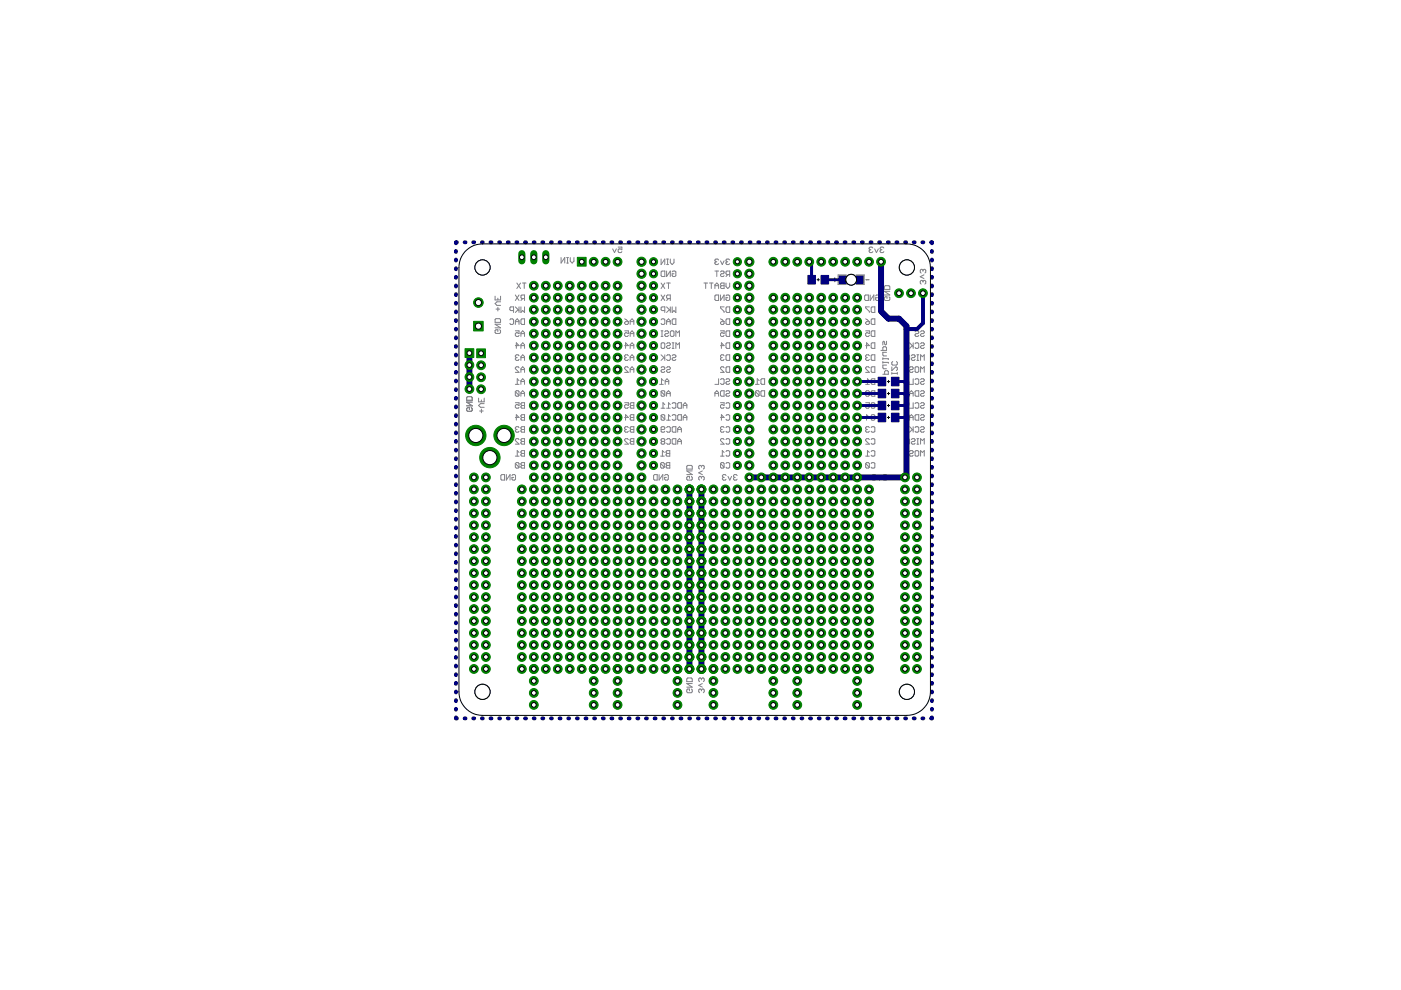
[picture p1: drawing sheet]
<svg xmlns="http://www.w3.org/2000/svg" width="297mm" height="210mm" viewBox="0 0 297 210" stroke-linecap="round" stroke-linejoin="round" font-family="sans-serif">
<path d="M173.2 59.3h.5M173.5 59.1v.5M180.2 59.3h.5M180.5 59.1v.5M188.1 83.4h.5M188.1 80.9h.5M188.1 86h.5M188.1 88.5h.5M188.4 80.6v.6M188.4 83.2v.5M188.4 85.7v.5M188.4 88.3v.5" fill="none" stroke="#000" stroke-width=".21"/>
<g fill="none" stroke="#808080" stroke-width=".21">
<path d="M119 54.6v1.2l.7-1.2v1.2M120.1 55.8h.4M120.1 54.6h.4M120.3 54.6v1.2M120.9 54.6v.8l.4 .4 .4-.4v-.8M129.9 52.8l.4 .8 .4-.8M131.1 52.4h.7v.6l-.3-.2-.4 .2v.4l.2 .2h.4l.1-.2M140.2 54.9v1.2l.7-1.2v1.2M140.4 57.5h.5v1.1h-.5l-.2-.2v-.7zM141.3 57.5v1.1l.8-1.1v1.1M141.3 54.9h.4M141.3 56.1h.4"/>
<path d="M141.5 54.9v1.2M142.1 54.9v.8l.4 .4 .4-.4v-.8M142.5 57.7l.2-.2h.4l.2 .2v.7l-.2 .2h-.4l-.2-.2v-.4h.4M151.6 57.5h.8M151.8 55.5l-.2 .2 .2 .4h.4l.2-.2M151.8 55.5h.2M152 57.5v1.1M152.4 55.1l-.2-.2h-.4l-.2 .2 .2 .4M152.8 57.7l.2-.2h.3l.2 .2-.2 .3h-.3l-.2 .2 .2 .4h.3l.2-.2M152.8 55.3l.3 .8 .4-.8M154.1 55.5l-.2 .2 .2 .4h.4l.2-.2M154.1 55.5h.2"/>
<path d="M154.3 58.2l-.4 .4M154.7 58.2h-.6l-.2-.2v-.3l.2-.2h.6v1.1M154.7 55.1l-.2-.2h-.4l-.2 .2 .2 .4M179.5 58.3h-1.8v2h1.8M181.5 58.3h1.7v2h-1.7M183.6 59.3h.2M184.5 53h.2M184.5 53l-.2 .1 .2 .5h.3l.3-.2M185.1 52.6l-.3-.2h-.3l-.2 .2 .2 .4M185.4 52.8l.4 .8 .4-.8M186.8 53l-.2 .1 .2 .5h.4l.2-.2M186.8 53h.2"/>
<path d="M187.4 52.6l-.2-.2h-.4l-.2 .2 .2 .4M195.7 59.6l.2-.1 .4 .1v.4l-.2 .2M195.7 57.3l.2-.2 .4 .2v.4l-.2 .2M195.7 59.6l-.2-.1-.4 .1v.4l.2 .2M195.7 57.3v.2M195.7 59.6v.2M195.7 57.3l-.2-.2-.4 .2v.4l.2 .2M195.9 58.3l-.8 .4 .8 .4M105 62.8v.8h1.1v-.8M105.2 65.5h.7M105.2 67.6h.7l.2 .2v.5h-1.1v-.5zM105.6 63.2v.4"/>
<path d="M105.6 65.2v.7M105.9 69.9l.2 .2v.4l-.2 .2h-.7l-.2-.2v-.4l.2-.2h.4v.4M106.1 64h-.7l-.4 .4 .4 .3h.7M106.1 68.7h-1.1l1.1 .8h-1.1M108.1 67.8l.2-.2h.4l.2 .2v.8l-.2 .2h-.4l-.2-.2M108.9 65.8h-.6l-.2-.1v-.4l.2-.2h.6v1.2M109.3 62.5l.7 1.2M109.3 68.8v-.8l.4-.4 .3 .4v.8M109.3 70.1h.7v.6l-.3-.2-.4 .2v.4l.2 .2h.4l.1-.2M109.3 65.1l.7 .7M109.3 68.2h.7M109.3 73.3h.7l-.5-.6v1.2"/>
<path d="M109.5 75.8l-.2 .2 .2 .4h.4l.1-.2M109.5 75.8h.2M109.6 60l.8 1.2M109.9 65.7l-.6 .6M110 62.5l-.7 1.2M110 65.1v1.2M110 75.4l-.1-.2h-.4l-.2 .2 .2 .4M110 78l-.1-.2h-.4l-.2 .2v.2l.7 .8h-.7M110.4 60l-.8 1.2M110.4 65.1v1.2l.4-.5 .4 .5v-1.2M110.4 71.3v-.8l.4-.4 .4 .4v.8M110.4 73.9v-.8l.4-.4 .4 .4v.8"/>
<path d="M110.4 76.4v-.8l.4-.4 .4 .4v.8M110.4 79v-.8l.4-.4 .4 .4v.8M110.4 70.7h.8M110.4 73.3h.8M110.4 75.8h.8M110.4 78.4h.8M110.6 67.6h.6v1.2h-.6l-.2-.2v-.8zM110.8 60h.7M110.8 63.3l-.4 .4M111.1 60v1.2M111.2 63.3h-.6l-.2-.2v-.4l.2-.2h.6v1.2M132.4 68.4l.2-.2h.6v.4l-.2 .2h-.4z"/>
<path d="M132.4 70.1h.8v.6l-.4-.2-.4 .2v.4l.2 .2h.4l.2-.2M132.4 73.3h.8l-.6-.6v1.2M132.4 67.6l.8 .6M132.6 75.8h.2M132.6 75.8l-.2 .2 .2 .4h.4l.2-.2M133.2 75.4l-.2-.2h-.4l-.2 .2 .2 .4M133.2 78l-.2-.2h-.4l-.2 .2v.2l.8 .8h-.8M133.6 68.2h.8M133.6 70.7h.8M133.6 73.3h.8M133.6 75.8h.8M133.6 78.4h.8"/>
<path d="M133.6 68.8v-.8l.4-.4 .4 .4v.8M133.6 71.3v-.8l.4-.4 .4 .4v.8M133.6 73.9v-.8l.4-.4 .4 .4v.8M133.6 76.4v-.8l.4-.4 .4 .4v.8M133.6 79v-.8l.4-.4 .4 .4v.8M140.2 67.8l.2-.2h.4l.1 .2v.8l-.1 .2h-.4l-.2-.2M140.2 70.1h.4M140.2 71.3h.4M140.2 78l.2-.2h.4l.1 .2-.1 .4h-.4l-.2 .1 .2 .5h.4l.1-.3M140.2 75.2l.7 .8M140.2 60l.7 1.2M140.2 62.5l.7 1.2"/>
<path d="M140.4 72.7h.4l.1 .2v.8l-.1 .2h-.4l-.2-.2v-.8zM140.4 70.1v1.2M140.8 75.8l-.6 .6M140.9 65.8h-.5l-.2-.1v-.4l.2-.2h.5v1.2M140.9 70.4l.2-.3h.4l.2 .3-.2 .3h-.4l-.2 .2 .2 .4h.4l.2-.2M140.9 75.2v1.2M140.9 60l-.7 1.2M140.9 62.5l-.7 1.2M141.3 60h.8M141.3 68.2h.8M141.3 72.9l.2-.2h.4l.2 .4-.2 .2h-.4l-.2 .4 .2 .2h.4l.2-.2M141.3 75.4l.2-.2h.4l.2 .2v.8l-.2 .2h-.4l-.2-.2"/>
<path d="M141.3 78l.2-.2h.4l.2 .4-.2 .2h-.4l-.2 .3 .2 .3h.4l.2-.3M141.3 68.8v-.8l.4-.4 .4 .4v.8M141.3 65.1l.8 .7M141.7 60v1.2M141.7 63.3l-.4 .4M141.9 65.7l-.6 .6M142.1 63.3h-.6l-.2-.2v-.4l.2-.2h.6v1.2M142.1 65.1v1.2M142.3 70.1h.4l.2 .3v.7l-.2 .2h-.4l-.2-.2v-.7zM142.5 75.4l.2-.2h.4l.2 .2-.2 .4h-.4l-.2 .2 .2 .4h.4l.2-.2M142.5 73.9h.4M142.5 72.7h.4"/>
<path d="M142.5 65.1v1.2l.4-.5 .4 .5v-1.2M142.7 67.6h.6v1.2h-.6l-.2-.2v-.8zM142.7 72.7v1.2M143.3 71.3v-1.2l.4 .4 .4-.4v1.2M143.3 73.9v-1.2l.4 .4 .4-.4v1.2M149.2 60h.8M149.6 60v1.2M150.4 60h.8M150.8 60v1.2M151.6 62.7l.2-.2h.6v1.2h-.6l-.2-.2zM151.6 61.2v-.8l.4-.4 .4 .4v.8M151.6 60.6h.8"/>
<path d="M152.8 60.2l.2-.2h.5v1.2h-.5l-.2-.2 .2-.4zM152.8 68.4l.2-.2h.5v.4l-.2 .2h-.3zM152.8 70.1h.7v.6l-.4-.2-.3 .2v.4l.2 .2h.3l.2-.2M152.8 73.3h.7l-.5-.6v1.2M152.8 62.5v1.2l.7-1.2v1.2M152.8 67.6l.7 .6M153 75.8h.1M153 75.8l-.2 .2 .2 .4h.3l.2-.2M153 60.6h.5M153.5 65.1h-.7v.2l.7 .7v.3M153.5 75.4l-.2-.2h-.3l-.2 .2 .2 .4M153.5 78l-.2-.2h-.3l-.2 .2v.2l.7 .8h-.7"/>
<path d="M153.9 62.7l.2-.2h.4l.2 .2v.8l-.2 .2h-.4l-.2-.2v-.4h.4M153.9 60v.8l.4 .4 .4-.4v-.8M154.1 67.6h.6v1.2h-.6l-.2-.2v-.8zM154.1 65.1h.6v1.2h-.6l-.2-.3v-.7zM154.1 70.1h.6v1.2h-.6l-.2-.2v-.7zM154.1 75.2h.6v1.2h-.6l-.2-.2v-.8zM154.1 77.8h.6v1.2h-.6l-.2-.3v-.7zM154.1 72.7h.6v1.2h-.6l-.2-.2v-.8zM183.5 62.5h.6v1.2h-.6l-.2-.2v-.8zM183.5 68.4l.2-.2h.6v.4l-.2 .2h-.4zM183.5 70.1h.8v.6l-.4-.2-.4 .2v.4l.2 .2h.4l.2-.2M183.5 73.3h.8l-.6-.6v1.2"/>
<path d="M183.5 67.6l.8 .6M183.7 75.8h.2M183.7 75.8l-.2 .2 .2 .4h.4l.2-.2M184.3 65.1h-.8v.2l.8 .7v.3M184.3 75.4l-.2-.2h-.4l-.2 .2 .2 .4M184.3 78l-.2-.2h-.4l-.2 .2v.2l.8 .8h-.8M184.5 62.5v1.2l.8-1.2v1.2M184.9 67.6h.6v1.2h-.6l-.2-.2v-.8zM184.9 65.1h.6v1.2h-.6l-.2-.3v-.7zM184.9 70.1h.6v1.2h-.6l-.2-.2v-.7zM184.9 75.2h.6v1.2h-.6l-.2-.2v-.8zM184.9 77.8h.6v1.2h-.6l-.2-.3v-.7z"/>
<path d="M184.9 72.7h.6v1.2h-.6l-.2-.2v-.8zM185.7 62.7l.1-.2h.4l.2 .2v.8l-.2 .2h-.4l-.1-.2v-.4h.4M186.8 74.3h1.2v-.6l-.3-.2h-.3l-.2 .2v.6M187.2 79.4h1.1v-.6l-.1-.2h-.5l-.1 .2v.6M187.2 76.1h1.1v.1M187.2 76.8h1.1v.2M187.2 75.9v.3M187.2 76.6v.4M187.7 60.6h.8l.2 .2v.6h-1.2v-.6zM188 77.4h-.8v.6l.2 .2h.6M188 72.3v.6l-.3 .2-.3-.8-.2 .2v.6M188 74.7h-.8v.6l.2 .2h.6"/>
<path d="M188.5 62.9l.2 .2v.4l-.2 .2h-.8l-.2-.2v-.4l.2-.2h.4v.4M188.7 61.8h-1.2l1.2 .7h-1.2M189.1 77.8v.8l.8-.8 .3 .2v.4l-.1 .2M189.1 79v.4M189.1 79.2h1.1M189.3 76.6l-.2 .2v.4l.2 .2h.8l.1-.2v-.4l-.1-.2M190.2 79v.4M192.1 79h.3M192.1 77.8h.3M192.3 75.2h.3l.2 .2v.8l-.2 .2h-.3l-.2-.2v-.8zM192.3 77.8v1.2M192.8 78l.2-.2h.4l.2 .4-.2 .2h-.4l-.2 .3 .2 .3h.4l.2-.3"/>
<path d="M192.8 72.7l.8 .8M193.2 75.4l.2-.2h.4l.2 .4-.2 .2h-.4l-.2 .4 .2 .2h.4l.2-.2M193.4 73.3l-.6 .6M193.6 72.7v1.2M194 70.4l.2-.3h.4l.2 .3-.2 .3h-.4l-.2 .2 .2 .4h.4l.2-.2M194 72.9l.2-.2h.4l.2 .2v.8l-.2 .2h-.4l-.2-.2M194.2 77.8h.4l.2 .2v.7l-.2 .3h-.4l-.2-.3v-.7zM194.4 75.2h.4M194.4 76.4h.4M194.6 75.2v1.2M195.2 70.4l.2-.3h.4l.2 .4-.2 .2h-.4l-.2 .4 .2 .2h.4l.2-.2M195.2 72.9l.2-.2h.4l.2 .4-.2 .2h-.4l-.2 .4 .2 .2h.4l.2-.2"/>
<path d="M195.2 76.4v-1.2l.4 .4 .4-.4v1.2M195.2 79v-1.2l.4 .4 .4-.4v1.2M98.9 84.3l.2-.2h.8l.2 .2v.6h-1.2zM99.9 86.4l.2 .2v.4l-.2 .2h-.8l-.2-.2v-.4l.2-.2h.4v.4M100.1 85.3h-1.2l1.2 .7h-1.2M101.5 84.4v.8h1.2v-.8M101.7 87.1h.7M102.1 84.8v.4M102.1 86.7v.8M102.7 85.6h-.8l-.4 .4 .4 .4h.8M109.3 83l.2-.2h.4l.1 .2v.8M109.3 85.4h.7v.6l-.3-.2-.4 .2v.4l.2 .2h.4l.1-.2"/>
<path d="M109.3 98.3l.2-.2h.4l.1 .2v.8M109.3 83v.8l.2 .2h.4l.1-.2M109.3 98.3v.8l.2 .2h.4l.1-.2M109.3 88.5h.7l-.5-.6v1.2M109.3 81.5h.7M109.3 83l.7 .8M109.3 96.7h.7M109.3 98.3l.7 .8M109.5 91.1l-.2 .1 .2 .4h.4l.1-.2M109.5 91.1h.2M110 90.7l-.1-.2h-.4l-.2 .2 .2 .4M110 93.2l-.1-.2h-.4l-.2 .2v.2l.7 .8h-.7"/>
<path d="M110 80.7l-.3-.4v1.2M110 95.9l-.3-.4v1.2M110.4 81.5v-.8l.4-.4 .4 .4v.8M110.4 84v-.8l.4-.4 .4 .4v.8M110.4 85.6l.2-.2h.6v1.2h-.6l-.2-.2 .2-.4zM110.4 88.1l.2-.2h.6v1.2h-.6l-.2-.2 .2-.4zM110.4 90.7l.2-.2h.6v1.1h-.6l-.2-.2 .2-.3zM110.4 93.2l.2-.2h.6v1.2h-.6l-.2-.2 .2-.4zM110.4 95.7l.2-.2h.6v1.2h-.6l-.2-.2 .2-.4zM110.4 98.3l.2-.2h.6v1.2h-.6l-.2-.2 .2-.4zM110.4 80.9h.8M110.4 83.4h.8"/>
<path d="M110.6 98.7h.6M110.6 86h.6M110.6 88.5h.6M110.6 91.1h.6M110.6 93.6h.6M110.6 96.1h.6M132.4 85.4h.8v.6l-.4-.2-.4 .2v.4l.2 .2h.4l.2-.2M132.4 88.5h.8l-.6-.6v1.2M132.6 91.1l-.2 .1 .2 .4h.4l.2-.2M132.6 91.1h.2M133.2 90.7l-.2-.2h-.4l-.2 .2 .2 .4M133.2 93.2l-.2-.2h-.4l-.2 .2v.2l.8 .8h-.8"/>
<path d="M133.6 85.6l.2-.2h.6v1.2h-.6l-.2-.2 .2-.4zM133.6 88.1l.2-.2h.6v1.2h-.6l-.2-.2 .2-.4zM133.6 90.7l.2-.2h.6v1.1h-.6l-.2-.2 .2-.3zM133.6 93.2l.2-.2h.6v1.2h-.6l-.2-.2 .2-.4zM133.8 86h.6M133.8 88.5h.6M133.8 91.1h.6M133.8 93.6h.6M139.8 81.5h.8M140.1 96.7h.7M140.1 98.3l.2-.2h.3l.2 .2v.8M140.1 98.3v.8l.2 .2h.3l.2-.2"/>
<path d="M140.1 98.3l.7 .8M140.2 83l.2-.2h.4l.1 .2v.8M140.2 83v.8l.2 .2h.4l.1-.2M140.2 86.6h.7M140.2 88.1l.2-.2h.4l.1 .2v.8M140.2 88.1v.8l.2 .2h.4l.1-.2M140.2 91.1h.6l.1-.2-.1-.4h-.4l-.2 .2v.7l.2 .2h.4l.1-.2M140.2 88.1l.7 .8M140.2 83l.7 .8M140.4 93.6l-.2-.2 .2-.4h.4l.1 .2-.1 .4M140.4 93.6l-.2 .2 .2 .4h.4l.1-.2-.1-.4M140.4 93.6h.4"/>
<path d="M140.6 80.7l-.3-.4v1.2M140.8 95.9l-.4-.4v1.2M140.9 85.8l-.3-.4v1.2M141 80.9h.8M141 81.5v-.8l.4-.4 .4 .4v.8M141.2 95.7l.2-.2h.6v1.2h-.6l-.2-.2 .2-.4zM141.2 98.3l.2-.2h.6v1.2h-.6l-.2-.2 .2-.4zM141.3 83.4h.8M141.3 86.6h.8M141.3 89.1h.8M141.3 90.7l.2-.2h.4l.2 .2v.7l-.2 .2h-.4l-.2-.2M141.3 93.2l.2-.2h.4l.2 .2v.8l-.2 .2h-.4l-.2-.2"/>
<path d="M141.3 84v-.8l.4-.4 .4 .4v.8M141.4 98.7h.6M141.4 96.1h.6M142.1 88.3l-.4-.4v1.2M142.1 85.8l-.4-.4v1.2M142.5 85.6l.2-.2h.4l.2 .2v.8l-.2 .2h-.4l-.2-.2M142.5 88.1l.2-.2h.4l.2 .2v.8l-.2 .2h-.4l-.2-.2M142.7 90.5h.6v1.1h-.6l-.2-.2v-.7zM142.7 93h.6v1.2h-.6l-.2-.2v-.8zM143.7 91.1h.8M143.7 93.6h.8M143.7 91.6v-.7l.4-.4 .4 .4v.7"/>
<path d="M143.7 94.2v-.8l.4-.4 .4 .4v.8M143.9 85.4h.6v1.2h-.6l-.2-.2v-.8zM143.9 87.9h.6v1.2h-.6l-.2-.2v-.8zM144.8 86.6v-.8l.4-.4 .4 .4v.8M144.8 89.1v-.8l.4-.4 .4 .4v.8M144.8 86h.8M144.8 88.5h.8M145.8 98.7h.8l.2 .2v.6h-1.2v-.6zM146.8 99.8h-1.2l1.2 .8h-1.2M148.7 98.9l.2-.2 .4 .2v.4l-.2 .2M148.7 98.9v.2M148.7 98.9l-.2-.2-.4 .2v.4l.2 .2"/>
<path d="M148.9 99.8l-.8 .4 .8 .4M151.6 83.4h.8M151.6 84v-.8l.4-.4 .4 .4v.8M152.4 80.3v1.2h-.8M152.8 80.5l.2-.2h.3l.2 .2v.8l-.2 .2h-.3l-.2-.2M152.8 85.4h.7v.6l-.4-.2-.3 .2v.4l.2 .2h.3l.2-.2M152.8 88.5h.7l-.5-.6v1.2M152.8 96.7h.7M152.8 98.3l.2-.2h.3l.2 .2v.8M152.8 98.3v.8l.2 .2h.3l.2-.2M152.8 98.3l.7 .8M153 82.8h.5v1.2h-.5l-.2-.2v-.8z"/>
<path d="M153 91.1l-.2 .1 .2 .4h.3l.2-.2M153 91.1h.1M153.5 90.7l-.2-.2h-.3l-.2 .2 .2 .4M153.5 93.2l-.2-.2h-.3l-.2 .2v.2l.7 .8h-.7M153.5 95.9l-.4-.4v1.2M153.9 80.5l.2-.2h.4l.2 .2-.2 .4h-.4l-.2 .2 .2 .4h.4l.2-.2M153.9 83l.2-.2h.4l.2 .2-.2 .4h-.4l-.2 .2 .2 .4h.4l.2-.2M153.9 85.6l.2-.2h.4l.2 .2v.8l-.2 .2h-.4l-.2-.2M153.9 88.1l.2-.2h.4l.2 .2v.8l-.2 .2h-.4l-.2-.2M153.9 90.7l.2-.2h.4l.2 .2v.7l-.2 .2h-.4l-.2-.2M153.9 93.2l.2-.2h.4l.2 .2v.8l-.2 .2h-.4l-.2-.2M153.9 95.7l.2-.2h.4l.2 .2v.8l-.2 .2h-.4l-.2-.2"/>
<path d="M153.9 98.3l.2-.2h.4l.2 .2v.8l-.2 .2h-.4l-.2-.2M160.2 81.5h.8M160.2 83l.2-.2h.4l.2 .2v.8M160.2 83v.8l.2 .2h.4l.2-.2M160.2 83l.8 .8M161 80.7l-.5-.4v1.2M161.5 80.3h.6v1.2h-.6l-.2-.2v-.8zM161.5 82.8h.6v1.2h-.6l-.2-.2v-.8zM183.5 83l.2-.2h.4l.2 .2v.8M183.5 85.4h.8v.6l-.4-.2-.4 .2v.4l.2 .2h.4l.2-.2M183.5 98.3l.2-.2h.4l.2 .2v.8M183.5 81.5h.8"/>
<path d="M183.5 83v.8l.2 .2h.4l.2-.2M183.5 88.5h.8l-.6-.6v1.2M183.5 96.7h.8M183.5 98.3v.8l.2 .2h.4l.2-.2M183.5 83l.8 .8M183.5 98.3l.8 .8M183.7 91.1l-.2 .1 .2 .4h.4l.2-.2M183.7 91.1h.2M184.3 90.7l-.2-.2h-.4l-.2 .2 .2 .4M184.3 93.2l-.2-.2h-.4l-.2 .2v.2l.8 .8h-.8M184.3 80.7l-.4-.4v1.2M184.3 95.9l-.4-.4v1.2"/>
<path d="M184.7 80.5l.2-.2h.6v1.2h-.6l-.2-.2zM184.7 85.6l.2-.2h.4l.2 .2v.8l-.2 .2h-.4l-.2-.2M184.7 88.1l.2-.2h.4l.2 .2v.8l-.2 .2h-.4l-.2-.2M184.7 90.7l.2-.2h.4l.2 .2v.7l-.2 .2h-.4l-.2-.2M184.7 93.2l.2-.2h.4l.2 .2v.8l-.2 .2h-.4l-.2-.2M184.7 95.7l.2-.2h.4l.2 .2v.8l-.2 .2h-.4l-.2-.2M184.7 98.3l.2-.2h.4l.2 .2v.8l-.2 .2h-.4l-.2-.2M184.9 82.8h.6v1.2h-.6l-.2-.2v-.8zM192.1 95.5h.3M192.1 96.7h.3M192.3 93h.3l.2 .2v.8l-.2 .2h-.3l-.2-.2v-.8zM192.3 95.5v1.2"/>
<path d="M192.8 83.4h.8M192.8 88.5h.8M192.8 95.7l.2-.2h.4l.2 .2-.2 .4h-.4l-.2 .2 .2 .4h.4l.2-.2M192.8 84v-.8l.4-.4 .4 .4v.8M192.8 89.1v-.8l.4-.4 .4 .4v.8M192.8 90.5l.8 .7M193.2 93.2l.2-.2h.4l.2 .4-.2 .2h-.4l-.2 .4 .2 .2h.4l.2-.2M193.4 91.1l-.6 .5M193.6 80.3v1.2h-.8M193.6 85.4v1.2h-.8M193.6 90.5v1.1M194 80.5l.2-.2h.4l.2 .2v.8l-.2 .2h-.4l-.2-.2"/>
<path d="M194 85.6l.2-.2h.4l.2 .2v.8l-.2 .2h-.4l-.2-.2M194 90.7l.2-.2h.4l.2 .2v.7l-.2 .2h-.4l-.2-.2M194.2 82.8h.6v1.2h-.6l-.2-.2v-.8zM194.2 87.9h.6v1.2h-.6l-.2-.2v-.8zM194.2 95.5h.4l.2 .2v.8l-.2 .2h-.4l-.2-.2v-.8zM194.4 93h.4M194.4 94.2h.4M194.6 93v1.2M195.2 80.5l.2-.2h.4l.2 .2-.2 .4h-.4l-.2 .2 .2 .4h.4l.2-.2M195.2 83l.2-.2h.4l.2 .4-.2 .2h-.4l-.2 .4 .2 .2h.4l.2-.2M195.2 85.6l.2-.2h.4l.2 .4-.2 .2h-.4l-.2 .4 .2 .2h.4l.2-.2M195.2 88.1l.2-.2h.4l.2 .4-.2 .2h-.4l-.2 .4 .2 .2h.4l.2-.2"/>
<path d="M195.2 90.7l.2-.2h.4l.2 .4-.2 .2h-.4l-.2 .3 .2 .2h.4l.2-.2M195.2 94.2v-1.2l.4 .4 .4-.4v1.2M195.2 96.7v-1.2l.4 .4 .4-.4v1.2M106.2 100.8l.2-.2h.6v1.2h-.6l-.2-.2zM107.4 100.6v1.2l.7-1.2v1.2M108.5 100.8l.2-.2h.4l.2 .2v.8l-.2 .2h-.4l-.2-.2v-.4h.4M138.6 100.8l.2-.2h.5v1.2h-.5l-.2-.2zM139.7 100.6v1.2l.8-1.2v1.2M140.9 100.8l.2-.2h.4l.2 .2v.8l-.2 .2h-.4l-.2-.2v-.4h.4M146.6 101l.2 .2v.4l-.2 .2h-.8l-.2-.2v-.4l.2-.2h.4v.4M148.7 101.2l.2-.2 .4 .2v.4l-.2 .2M148.7 101.2l-.2-.2-.4 .2v.4l.2 .2"/>
<path d="M148.7 101.2v.2M153.4 101.2l-.2 .2 .2 .4h.4l.1-.2M153.4 101.2h.2M153.9 100.8l-.1-.2h-.4l-.2 .2 .2 .4M154.3 101l.4 .8 .4-.8M155.7 101.2l-.2 .2 .2 .4h.4l.2-.2M155.7 101.2h.2M156.3 100.8l-.2-.2h-.4l-.2 .2 .2 .4M185.1 101.2l-.2 .2 .2 .4h.4l.2-.2M185.1 101.2h.2M185.7 100.8l-.2-.2h-.4l-.2 .2 .2 .4M186.1 101l.4 .8 .4-.8"/>
<path d="M187.4 101.2l-.2 .2 .2 .4h.4l.2-.2M187.4 101.2h.2M188 100.8l-.2-.2h-.4l-.2 .2 .2 .4M145.8 143.7h.8l.2 .3v.5h-1.2v-.5zM146.6 146.1l.2 .2v.4l-.2 .2h-.8l-.2-.2v-.4l.2-.2h.4v.4M146.8 144.9h-1.2l1.2 .8h-1.2M148.7 144l.2-.3 .4 .3v.3l-.2 .2M148.7 146.3l.2-.2 .4 .2v.4l-.2 .2M148.7 144v.1M148.7 146.3v.2M148.7 144l-.2-.3-.4 .3v.3l.2 .2M148.7 146.3l-.2-.2-.4 .2v.4l.2 .2"/>
<path d="M148.9 144.9l-.8 .4 .8 .4"/>
</g>
<path d="M176.7 59.3h.6M177 58.9v.8M183.6 59.3h.7" fill="none" stroke="#808080" stroke-width=".25"/>
<g fill="#000080" stroke="#000080" stroke-width=".21">
<path d="M177.9 58.5h1.5v1.6h-1.5z"/>
<path d="M181.5 58.5h1.5v1.6h-1.5z"/>
<path d="M174.1 58.4h1.6v1.8h-1.6z"/>
<path d="M171.3 58.4h1.6v1.8h-1.6z"/>
<path d="M186.2 82.5h1.6v1.8h-1.6z"/>
<path d="M189 82.5h1.6v1.8h-1.6z"/>
<path d="M186.2 80h1.6v1.8h-1.6z"/>
<path d="M189 80h1.6v1.8h-1.6z"/>
<path d="M186.2 85.1h1.6v1.8h-1.6z"/>
<path d="M189 85.1h1.6v1.8h-1.6z"/>
<path d="M186.2 87.6h1.6v1.8h-1.6z"/>
<path d="M189 87.6h1.6v1.8h-1.6z"/>
</g>
<path d="M186.8 55.5v10.5l1.6 1.6h2.2l1.6 1.6v31.4l-.6 .6h-32.7M99.5 74.9v7.6M146.2 103.8v38M148.7 103.8v38" fill="none" stroke="#000080" stroke-width="1.3"/>
<g fill="none" stroke="#000080" stroke-width=".83">
<path d="M96.7 53.2v.2M96.7 55v.2M96.7 56.9v.2M96.7 58.7v.2M96.9 51.4h-.2v.2M98.5 51.4h.2M100.3 51.4h.2M102.2 51.4h.2M104 51.4h.2M105.8 51.4h.2M107.7 51.4h.2M109.5 51.4h.2"/>
<path d="M111.3 51.4h.2M113.2 51.4h.1M115 51.4h.2M116.8 51.4h.2M118.6 51.4h.3M120.5 51.4h.2M122.3 51.4h.2M124.1 51.4h.3M126 51.4h.2M127.8 51.4h.2M129.6 51.4h.2M131.5 51.4h.2"/>
<path d="M133.3 51.4h.2M135.1 51.4h.2M136.9 51.4h.3M138.8 51.4h.2M140.6 51.4h.2M142.5 51.4h.2M144.3 51.4h.2M146.1 51.4h.2M148 51.4h.1M149.8 51.4h.2M151.6 51.4h.2M153.4 51.4h.2"/>
<path d="M155.3 51.4h.2M157.1 51.4h.2M158.9 51.4h.2M160.8 51.4h.2M162.6 51.4h.2M164.4 51.4h.2M166.3 51.4h.2M168.1 51.4h.2M169.9 51.4h.2M171.7 51.4h.3M173.6 51.4h.2M175.4 51.4h.2"/>
<path d="M177.2 51.4h.3M179.1 51.4h.2M180.9 51.4h.2M182.7 51.4h.2M184.6 51.4h.2M186.4 51.4h.2M188.2 51.4h.2M190.1 51.4h.2M191.9 51.4h.2M193.7 51.4h.2M195.6 51.4h.2M197.4 51.4h.2v.2"/>
<path d="M197.6 53.2v.2M197.6 55v.2M197.6 56.9v.2M197.6 58.7v.2M96.7 60.5v.2M96.7 62.4v.2M96.7 64.2v.2M96.7 66v.2M96.7 67.9v.2M96.7 69.7v.2M96.7 71.5v.2M96.7 73.4v.2"/>
<path d="M96.7 75.2v.2M96.7 77v.2M96.7 78.8v.3M195.7 62.2v6.3l-1.3 1.3h-2.2M197.6 60.5v.2M197.6 62.4v.2M197.6 64.2v.2M197.6 66v.2M197.6 67.9v.2M197.6 69.7v.2M197.6 71.5v.2M197.6 73.4v.2"/>
<path d="M197.6 75.2v.2M197.6 77v.2M197.6 78.8v.3M96.7 80.7v.2M96.7 82.5v.2M96.7 84.3v.3M96.7 86.2v.2M96.7 88v.2M96.7 89.8v.2M96.7 91.7v.2M96.7 93.5v.2M96.7 95.3v.2"/>
<path d="M96.7 97.2v.2M96.7 99v.2M197.6 80.7v.2M197.6 82.5v.2M197.6 84.3v.3M197.6 86.2v.2M197.6 88v.2M197.6 89.8v.2M197.6 91.7v.2M197.6 93.5v.2M197.6 95.3v.2M197.6 97.2v.2"/>
<path d="M197.6 99v.2M96.7 100.8v.2M96.7 102.7v.2M96.7 104.5v.2M96.7 106.3v.2M96.7 108.2v.2M96.7 110v.2M96.7 111.8v.2M96.7 113.6v.3M96.7 115.5v.2M96.7 117.3v.2M96.7 119.1v.3"/>
<path d="M197.6 100.8v.2M197.6 102.7v.2M197.6 104.5v.2M197.6 106.3v.2M197.6 108.2v.2M197.6 110v.2M197.6 111.8v.2M197.6 113.6v.3M197.6 115.5v.2M197.6 117.3v.2M197.6 119.1v.3M96.7 121v.2"/>
<path d="M96.7 122.8v.2M96.7 124.6v.2M96.7 126.5v.2M96.7 128.3v.2M96.7 130.1v.2M96.7 132v.2M96.7 133.8v.2M96.7 135.6v.2M96.7 137.5v.2M96.7 139.3v.2M197.6 121v.2M197.6 122.8v.2"/>
<path d="M197.6 124.6v.2M197.6 126.5v.2M197.6 128.3v.2M197.6 130.1v.2M197.6 132v.2M197.6 133.8v.2M197.6 135.6v.2M197.6 137.5v.2M197.6 139.3v.2M96.7 152.1v.2h.2M96.7 141.1v.2M96.7 143v.2"/>
<path d="M96.7 144.8v.2M96.7 146.6v.2M96.7 148.4v.3M96.7 150.3v.2M98.5 152.3h.2M100.3 152.3h.2M102.2 152.3h.2M104 152.3h.2M105.8 152.3h.2M107.7 152.3h.2M109.5 152.3h.2M111.3 152.3h.2"/>
<path d="M113.2 152.3h.1M115 152.3h.2M116.8 152.3h.2M118.6 152.3h.3M120.5 152.3h.2M122.3 152.3h.2M124.1 152.3h.3M126 152.3h.2M127.8 152.3h.2M129.6 152.3h.2M131.5 152.3h.2M133.3 152.3h.2"/>
<path d="M135.1 152.3h.2M136.9 152.3h.3M138.8 152.3h.2M140.6 152.3h.2M142.5 152.3h.2M144.3 152.3h.2M146.1 152.3h.2M148 152.3h.1M149.8 152.3h.2M151.6 152.3h.2M153.4 152.3h.2M155.3 152.3h.2"/>
<path d="M157.1 152.3h.2M158.9 152.3h.2M160.8 152.3h.2M162.6 152.3h.2M164.4 152.3h.2M166.3 152.3h.2M168.1 152.3h.2M169.9 152.3h.2M171.7 152.3h.3M173.6 152.3h.2M175.4 152.3h.2M177.2 152.3h.3"/>
<path d="M179.1 152.3h.2M180.9 152.3h.2M182.7 152.3h.2M184.6 152.3h.2M186.4 152.3h.2M188.2 152.3h.2M190.1 152.3h.2M191.9 152.3h.2M193.7 152.3h.2M195.6 152.3h.2M197.6 141.1v.2M197.6 143v.2"/>
<path d="M197.6 144.8v.2M197.6 146.6v.2M197.6 148.4v.3M197.6 150.3v.2M197.6 152.1v.2h-.2"/>
</g>
<path d="M171.6 55.5l.5 .5v3.3M174.9 59.3h3.8M181.7 88.5h5.3M181.7 86h5.3M181.7 83.4h5.3M181.7 80.9h5.3M189.8 83.4h2.1l.3 .4M189.8 80.9h2.1l.3 .3M192.2 88.2l-.3 .3h-2.1M192.2 85.7l-.3 .3h-2.1" fill="none" stroke="#000080" stroke-width=".61"/>
<path d="M110.6 53.8v1.5" fill="none" stroke="#008000" stroke-width="1.5"/>
<circle cx="110.6" cy="54.5" r=".51" fill="#fff" stroke="#000" stroke-width=".21"/>
<path d="M113.2 53.8v1.5" fill="none" stroke="#008000" stroke-width="1.5"/>
<circle cx="113.2" cy="54.5" r=".51" fill="#fff" stroke="#000" stroke-width=".21"/>
<path d="M115.7 53.8v1.5" fill="none" stroke="#008000" stroke-width="1.5"/>
<circle cx="115.7" cy="54.5" r=".51" fill="#fff" stroke="#000" stroke-width=".21"/>
<circle cx="138.6" cy="55.5" r=".87" fill="#008000" stroke="#008000" stroke-width=".21"/>
<circle cx="138.6" cy="55.5" r=".44" fill="#fff" stroke="#000" stroke-width=".21"/>
<circle cx="138.6" cy="58" r=".87" fill="#008000" stroke="#008000" stroke-width=".21"/>
<circle cx="138.6" cy="58" r=".44" fill="#fff" stroke="#000" stroke-width=".21"/>
<circle cx="138.6" cy="60.6" r=".87" fill="#008000" stroke="#008000" stroke-width=".21"/>
<circle cx="138.6" cy="60.6" r=".44" fill="#fff" stroke="#000" stroke-width=".21"/>
<circle cx="138.6" cy="63.1" r=".87" fill="#008000" stroke="#008000" stroke-width=".21"/>
<circle cx="138.6" cy="63.1" r=".44" fill="#fff" stroke="#000" stroke-width=".21"/>
<circle cx="138.6" cy="65.7" r=".87" fill="#008000" stroke="#008000" stroke-width=".21"/>
<circle cx="138.6" cy="65.7" r=".44" fill="#fff" stroke="#000" stroke-width=".21"/>
<circle cx="138.6" cy="68.2" r=".87" fill="#008000" stroke="#008000" stroke-width=".21"/>
<circle cx="138.6" cy="68.2" r=".44" fill="#fff" stroke="#000" stroke-width=".21"/>
<circle cx="138.6" cy="70.7" r=".87" fill="#008000" stroke="#008000" stroke-width=".21"/>
<circle cx="138.6" cy="70.7" r=".44" fill="#fff" stroke="#000" stroke-width=".21"/>
<circle cx="138.6" cy="73.3" r=".87" fill="#008000" stroke="#008000" stroke-width=".21"/>
<circle cx="138.6" cy="73.3" r=".44" fill="#fff" stroke="#000" stroke-width=".21"/>
<circle cx="138.6" cy="75.8" r=".87" fill="#008000" stroke="#008000" stroke-width=".21"/>
<circle cx="138.6" cy="75.8" r=".44" fill="#fff" stroke="#000" stroke-width=".21"/>
<circle cx="138.6" cy="78.4" r=".87" fill="#008000" stroke="#008000" stroke-width=".21"/>
<circle cx="138.6" cy="78.4" r=".44" fill="#fff" stroke="#000" stroke-width=".21"/>
<circle cx="138.6" cy="80.9" r=".87" fill="#008000" stroke="#008000" stroke-width=".21"/>
<circle cx="138.6" cy="80.9" r=".44" fill="#fff" stroke="#000" stroke-width=".21"/>
<circle cx="138.6" cy="83.4" r=".87" fill="#008000" stroke="#008000" stroke-width=".21"/>
<circle cx="138.6" cy="83.4" r=".44" fill="#fff" stroke="#000" stroke-width=".21"/>
<circle cx="138.6" cy="86" r=".87" fill="#008000" stroke="#008000" stroke-width=".21"/>
<circle cx="138.6" cy="86" r=".44" fill="#fff" stroke="#000" stroke-width=".21"/>
<circle cx="138.6" cy="88.5" r=".87" fill="#008000" stroke="#008000" stroke-width=".21"/>
<circle cx="138.6" cy="88.5" r=".44" fill="#fff" stroke="#000" stroke-width=".21"/>
<circle cx="138.6" cy="91.1" r=".87" fill="#008000" stroke="#008000" stroke-width=".21"/>
<circle cx="138.6" cy="91.1" r=".44" fill="#fff" stroke="#000" stroke-width=".21"/>
<circle cx="138.6" cy="93.6" r=".87" fill="#008000" stroke="#008000" stroke-width=".21"/>
<circle cx="138.6" cy="93.6" r=".44" fill="#fff" stroke="#000" stroke-width=".21"/>
<circle cx="138.6" cy="96.1" r=".87" fill="#008000" stroke="#008000" stroke-width=".21"/>
<circle cx="138.6" cy="96.1" r=".44" fill="#fff" stroke="#000" stroke-width=".21"/>
<circle cx="138.6" cy="98.7" r=".87" fill="#008000" stroke="#008000" stroke-width=".21"/>
<circle cx="138.6" cy="98.7" r=".44" fill="#fff" stroke="#000" stroke-width=".21"/>
<circle cx="156.3" cy="55.5" r=".87" fill="#008000" stroke="#008000" stroke-width=".21"/>
<circle cx="156.3" cy="55.5" r=".44" fill="#fff" stroke="#000" stroke-width=".21"/>
<circle cx="156.3" cy="58" r=".87" fill="#008000" stroke="#008000" stroke-width=".21"/>
<circle cx="156.3" cy="58" r=".44" fill="#fff" stroke="#000" stroke-width=".21"/>
<circle cx="156.3" cy="60.6" r=".87" fill="#008000" stroke="#008000" stroke-width=".21"/>
<circle cx="156.3" cy="60.6" r=".44" fill="#fff" stroke="#000" stroke-width=".21"/>
<circle cx="156.3" cy="63.1" r=".87" fill="#008000" stroke="#008000" stroke-width=".21"/>
<circle cx="156.3" cy="63.1" r=".44" fill="#fff" stroke="#000" stroke-width=".21"/>
<circle cx="156.3" cy="65.7" r=".87" fill="#008000" stroke="#008000" stroke-width=".21"/>
<circle cx="156.3" cy="65.7" r=".44" fill="#fff" stroke="#000" stroke-width=".21"/>
<circle cx="156.3" cy="68.2" r=".87" fill="#008000" stroke="#008000" stroke-width=".21"/>
<circle cx="156.3" cy="68.2" r=".44" fill="#fff" stroke="#000" stroke-width=".21"/>
<circle cx="156.3" cy="70.7" r=".87" fill="#008000" stroke="#008000" stroke-width=".21"/>
<circle cx="156.3" cy="70.7" r=".44" fill="#fff" stroke="#000" stroke-width=".21"/>
<circle cx="156.3" cy="73.3" r=".87" fill="#008000" stroke="#008000" stroke-width=".21"/>
<circle cx="156.3" cy="73.3" r=".44" fill="#fff" stroke="#000" stroke-width=".21"/>
<circle cx="156.3" cy="75.8" r=".87" fill="#008000" stroke="#008000" stroke-width=".21"/>
<circle cx="156.3" cy="75.8" r=".44" fill="#fff" stroke="#000" stroke-width=".21"/>
<circle cx="156.3" cy="78.4" r=".87" fill="#008000" stroke="#008000" stroke-width=".21"/>
<circle cx="156.3" cy="78.4" r=".44" fill="#fff" stroke="#000" stroke-width=".21"/>
<circle cx="156.3" cy="80.9" r=".87" fill="#008000" stroke="#008000" stroke-width=".21"/>
<circle cx="156.3" cy="80.9" r=".44" fill="#fff" stroke="#000" stroke-width=".21"/>
<circle cx="156.3" cy="83.4" r=".87" fill="#008000" stroke="#008000" stroke-width=".21"/>
<circle cx="156.3" cy="83.4" r=".44" fill="#fff" stroke="#000" stroke-width=".21"/>
<circle cx="156.3" cy="86" r=".87" fill="#008000" stroke="#008000" stroke-width=".21"/>
<circle cx="156.3" cy="86" r=".44" fill="#fff" stroke="#000" stroke-width=".21"/>
<circle cx="156.3" cy="88.5" r=".87" fill="#008000" stroke="#008000" stroke-width=".21"/>
<circle cx="156.3" cy="88.5" r=".44" fill="#fff" stroke="#000" stroke-width=".21"/>
<circle cx="156.3" cy="91.1" r=".87" fill="#008000" stroke="#008000" stroke-width=".21"/>
<circle cx="156.3" cy="91.1" r=".44" fill="#fff" stroke="#000" stroke-width=".21"/>
<circle cx="156.3" cy="93.6" r=".87" fill="#008000" stroke="#008000" stroke-width=".21"/>
<circle cx="156.3" cy="93.6" r=".44" fill="#fff" stroke="#000" stroke-width=".21"/>
<circle cx="156.3" cy="96.1" r=".87" fill="#008000" stroke="#008000" stroke-width=".21"/>
<circle cx="156.3" cy="96.1" r=".44" fill="#fff" stroke="#000" stroke-width=".21"/>
<circle cx="156.3" cy="98.7" r=".87" fill="#008000" stroke="#008000" stroke-width=".21"/>
<circle cx="156.3" cy="98.7" r=".44" fill="#fff" stroke="#000" stroke-width=".21"/>
<circle cx="158.9" cy="55.5" r=".97" fill="#008000" stroke="#008000" stroke-width=".21"/>
<circle cx="158.9" cy="55.5" r=".55" fill="#fff" stroke="#000" stroke-width=".21"/>
<circle cx="158.9" cy="58" r=".97" fill="#008000" stroke="#008000" stroke-width=".21"/>
<circle cx="158.9" cy="58" r=".55" fill="#fff" stroke="#000" stroke-width=".21"/>
<circle cx="158.9" cy="60.6" r=".97" fill="#008000" stroke="#008000" stroke-width=".21"/>
<circle cx="158.9" cy="60.6" r=".55" fill="#fff" stroke="#000" stroke-width=".21"/>
<circle cx="158.9" cy="63.1" r=".97" fill="#008000" stroke="#008000" stroke-width=".21"/>
<circle cx="158.9" cy="63.1" r=".55" fill="#fff" stroke="#000" stroke-width=".21"/>
<circle cx="158.9" cy="65.7" r=".97" fill="#008000" stroke="#008000" stroke-width=".21"/>
<circle cx="158.9" cy="65.7" r=".55" fill="#fff" stroke="#000" stroke-width=".21"/>
<circle cx="158.9" cy="68.2" r=".97" fill="#008000" stroke="#008000" stroke-width=".21"/>
<circle cx="158.9" cy="68.2" r=".55" fill="#fff" stroke="#000" stroke-width=".21"/>
<circle cx="158.9" cy="70.7" r=".97" fill="#008000" stroke="#008000" stroke-width=".21"/>
<circle cx="158.9" cy="70.7" r=".55" fill="#fff" stroke="#000" stroke-width=".21"/>
<circle cx="158.9" cy="73.3" r=".97" fill="#008000" stroke="#008000" stroke-width=".21"/>
<circle cx="158.9" cy="73.3" r=".55" fill="#fff" stroke="#000" stroke-width=".21"/>
<circle cx="158.9" cy="75.8" r=".97" fill="#008000" stroke="#008000" stroke-width=".21"/>
<circle cx="158.9" cy="75.8" r=".55" fill="#fff" stroke="#000" stroke-width=".21"/>
<circle cx="158.9" cy="78.4" r=".97" fill="#008000" stroke="#008000" stroke-width=".21"/>
<circle cx="158.9" cy="78.4" r=".55" fill="#fff" stroke="#000" stroke-width=".21"/>
<circle cx="158.9" cy="80.9" r=".97" fill="#008000" stroke="#008000" stroke-width=".21"/>
<circle cx="158.9" cy="80.9" r=".55" fill="#fff" stroke="#000" stroke-width=".21"/>
<circle cx="158.9" cy="83.4" r=".97" fill="#008000" stroke="#008000" stroke-width=".21"/>
<circle cx="158.9" cy="83.4" r=".55" fill="#fff" stroke="#000" stroke-width=".21"/>
<circle cx="158.9" cy="86" r=".97" fill="#008000" stroke="#008000" stroke-width=".21"/>
<circle cx="158.9" cy="86" r=".55" fill="#fff" stroke="#000" stroke-width=".21"/>
<circle cx="158.9" cy="88.5" r=".97" fill="#008000" stroke="#008000" stroke-width=".21"/>
<circle cx="158.9" cy="88.5" r=".55" fill="#fff" stroke="#000" stroke-width=".21"/>
<circle cx="158.9" cy="91.1" r=".97" fill="#008000" stroke="#008000" stroke-width=".21"/>
<circle cx="158.9" cy="91.1" r=".55" fill="#fff" stroke="#000" stroke-width=".21"/>
<circle cx="158.9" cy="93.6" r=".97" fill="#008000" stroke="#008000" stroke-width=".21"/>
<circle cx="158.9" cy="93.6" r=".55" fill="#fff" stroke="#000" stroke-width=".21"/>
<circle cx="158.9" cy="96.1" r=".97" fill="#008000" stroke="#008000" stroke-width=".21"/>
<circle cx="158.9" cy="96.1" r=".55" fill="#fff" stroke="#000" stroke-width=".21"/>
<circle cx="158.9" cy="98.7" r=".97" fill="#008000" stroke="#008000" stroke-width=".21"/>
<circle cx="158.9" cy="98.7" r=".55" fill="#fff" stroke="#000" stroke-width=".21"/>
<circle cx="136" cy="98.7" r=".97" fill="#008000" stroke="#008000" stroke-width=".21"/>
<circle cx="136" cy="98.7" r=".55" fill="#fff" stroke="#000" stroke-width=".21"/>
<circle cx="136" cy="96.1" r=".97" fill="#008000" stroke="#008000" stroke-width=".21"/>
<circle cx="136" cy="96.1" r=".55" fill="#fff" stroke="#000" stroke-width=".21"/>
<circle cx="136" cy="93.6" r=".97" fill="#008000" stroke="#008000" stroke-width=".21"/>
<circle cx="136" cy="93.6" r=".55" fill="#fff" stroke="#000" stroke-width=".21"/>
<circle cx="136" cy="91.1" r=".97" fill="#008000" stroke="#008000" stroke-width=".21"/>
<circle cx="136" cy="91.1" r=".55" fill="#fff" stroke="#000" stroke-width=".21"/>
<circle cx="136" cy="88.5" r=".97" fill="#008000" stroke="#008000" stroke-width=".21"/>
<circle cx="136" cy="88.5" r=".55" fill="#fff" stroke="#000" stroke-width=".21"/>
<circle cx="136" cy="86" r=".97" fill="#008000" stroke="#008000" stroke-width=".21"/>
<circle cx="136" cy="86" r=".55" fill="#fff" stroke="#000" stroke-width=".21"/>
<circle cx="136" cy="83.4" r=".97" fill="#008000" stroke="#008000" stroke-width=".21"/>
<circle cx="136" cy="83.4" r=".55" fill="#fff" stroke="#000" stroke-width=".21"/>
<circle cx="136" cy="80.9" r=".97" fill="#008000" stroke="#008000" stroke-width=".21"/>
<circle cx="136" cy="80.9" r=".55" fill="#fff" stroke="#000" stroke-width=".21"/>
<circle cx="136" cy="78.4" r=".97" fill="#008000" stroke="#008000" stroke-width=".21"/>
<circle cx="136" cy="78.4" r=".55" fill="#fff" stroke="#000" stroke-width=".21"/>
<circle cx="136" cy="75.8" r=".97" fill="#008000" stroke="#008000" stroke-width=".21"/>
<circle cx="136" cy="75.8" r=".55" fill="#fff" stroke="#000" stroke-width=".21"/>
<circle cx="136" cy="73.3" r=".97" fill="#008000" stroke="#008000" stroke-width=".21"/>
<circle cx="136" cy="73.3" r=".55" fill="#fff" stroke="#000" stroke-width=".21"/>
<circle cx="136" cy="70.7" r=".97" fill="#008000" stroke="#008000" stroke-width=".21"/>
<circle cx="136" cy="70.7" r=".55" fill="#fff" stroke="#000" stroke-width=".21"/>
<circle cx="136" cy="68.2" r=".97" fill="#008000" stroke="#008000" stroke-width=".21"/>
<circle cx="136" cy="68.2" r=".55" fill="#fff" stroke="#000" stroke-width=".21"/>
<circle cx="136" cy="65.7" r=".97" fill="#008000" stroke="#008000" stroke-width=".21"/>
<circle cx="136" cy="65.7" r=".55" fill="#fff" stroke="#000" stroke-width=".21"/>
<circle cx="136" cy="63.1" r=".97" fill="#008000" stroke="#008000" stroke-width=".21"/>
<circle cx="136" cy="63.1" r=".55" fill="#fff" stroke="#000" stroke-width=".21"/>
<circle cx="136" cy="60.6" r=".97" fill="#008000" stroke="#008000" stroke-width=".21"/>
<circle cx="136" cy="60.6" r=".55" fill="#fff" stroke="#000" stroke-width=".21"/>
<circle cx="136" cy="58" r=".97" fill="#008000" stroke="#008000" stroke-width=".21"/>
<circle cx="136" cy="58" r=".55" fill="#fff" stroke="#000" stroke-width=".21"/>
<circle cx="136" cy="55.5" r=".97" fill="#008000" stroke="#008000" stroke-width=".21"/>
<circle cx="136" cy="55.5" r=".55" fill="#fff" stroke="#000" stroke-width=".21"/>
<circle cx="164" cy="65.7" r=".93" fill="#008000" stroke="#008000" stroke-width=".21"/>
<circle cx="164" cy="65.7" r=".51" fill="#fff" stroke="#000" stroke-width=".21"/>
<circle cx="166.5" cy="65.7" r=".93" fill="#008000" stroke="#008000" stroke-width=".21"/>
<circle cx="166.5" cy="65.7" r=".51" fill="#fff" stroke="#000" stroke-width=".21"/>
<circle cx="169" cy="65.7" r=".93" fill="#008000" stroke="#008000" stroke-width=".21"/>
<circle cx="169" cy="65.7" r=".51" fill="#fff" stroke="#000" stroke-width=".21"/>
<circle cx="171.6" cy="65.7" r=".93" fill="#008000" stroke="#008000" stroke-width=".21"/>
<circle cx="171.6" cy="65.7" r=".51" fill="#fff" stroke="#000" stroke-width=".21"/>
<circle cx="174.1" cy="65.7" r=".93" fill="#008000" stroke="#008000" stroke-width=".21"/>
<circle cx="174.1" cy="65.7" r=".51" fill="#fff" stroke="#000" stroke-width=".21"/>
<circle cx="176.7" cy="65.7" r=".93" fill="#008000" stroke="#008000" stroke-width=".21"/>
<circle cx="176.7" cy="65.7" r=".51" fill="#fff" stroke="#000" stroke-width=".21"/>
<circle cx="179.2" cy="65.7" r=".93" fill="#008000" stroke="#008000" stroke-width=".21"/>
<circle cx="179.2" cy="65.7" r=".51" fill="#fff" stroke="#000" stroke-width=".21"/>
<circle cx="181.7" cy="65.7" r=".93" fill="#008000" stroke="#008000" stroke-width=".21"/>
<circle cx="181.7" cy="65.7" r=".51" fill="#fff" stroke="#000" stroke-width=".21"/>
<path d="M101.1 74h1.8v1.8h-1.8z" fill="#008000" stroke="#008000" stroke-width=".21"/>
<circle cx="102" cy="74.9" r=".51" fill="#fff" stroke="#000" stroke-width=".21"/>
<circle cx="102" cy="77.4" r=".93" fill="#008000" stroke="#008000" stroke-width=".21"/>
<circle cx="102" cy="77.4" r=".51" fill="#fff" stroke="#000" stroke-width=".21"/>
<circle cx="102" cy="80" r=".93" fill="#008000" stroke="#008000" stroke-width=".21"/>
<circle cx="102" cy="80" r=".51" fill="#fff" stroke="#000" stroke-width=".21"/>
<circle cx="102" cy="82.5" r=".93" fill="#008000" stroke="#008000" stroke-width=".21"/>
<circle cx="102" cy="82.5" r=".51" fill="#fff" stroke="#000" stroke-width=".21"/>
<path d="M122.4 54.6h1.9v1.8h-1.9z" fill="#008000" stroke="#008000" stroke-width=".21"/>
<circle cx="123.3" cy="55.5" r=".51" fill="#fff" stroke="#000" stroke-width=".21"/>
<circle cx="125.9" cy="55.5" r=".93" fill="#008000" stroke="#008000" stroke-width=".21"/>
<circle cx="125.9" cy="55.5" r=".51" fill="#fff" stroke="#000" stroke-width=".21"/>
<circle cx="128.4" cy="55.5" r=".93" fill="#008000" stroke="#008000" stroke-width=".21"/>
<circle cx="128.4" cy="55.5" r=".51" fill="#fff" stroke="#000" stroke-width=".21"/>
<circle cx="130.9" cy="55.5" r=".93" fill="#008000" stroke="#008000" stroke-width=".21"/>
<circle cx="130.9" cy="55.5" r=".51" fill="#fff" stroke="#000" stroke-width=".21"/>
<path d="M100.4 68.1h2v2.1h-2z" fill="#008000" stroke="#008000" stroke-width=".21"/>
<circle cx="101.4" cy="69.2" r=".66" fill="#fff" stroke="#000" stroke-width=".21"/>
<circle cx="101.4" cy="64.2" r="1.02" fill="#008000" stroke="#008000" stroke-width=".21"/>
<circle cx="101.4" cy="64.2" r=".66" fill="#fff" stroke="#000" stroke-width=".21"/>
<circle cx="164" cy="55.5" r=".93" fill="#008000" stroke="#008000" stroke-width=".21"/>
<circle cx="164" cy="55.5" r=".51" fill="#fff" stroke="#000" stroke-width=".21"/>
<circle cx="166.5" cy="55.5" r=".93" fill="#008000" stroke="#008000" stroke-width=".21"/>
<circle cx="166.5" cy="55.5" r=".51" fill="#fff" stroke="#000" stroke-width=".21"/>
<circle cx="169" cy="55.5" r=".93" fill="#008000" stroke="#008000" stroke-width=".21"/>
<circle cx="169" cy="55.5" r=".51" fill="#fff" stroke="#000" stroke-width=".21"/>
<circle cx="171.6" cy="55.5" r=".93" fill="#008000" stroke="#008000" stroke-width=".21"/>
<circle cx="171.6" cy="55.5" r=".51" fill="#fff" stroke="#000" stroke-width=".21"/>
<circle cx="174.1" cy="55.5" r=".93" fill="#008000" stroke="#008000" stroke-width=".21"/>
<circle cx="174.1" cy="55.5" r=".51" fill="#fff" stroke="#000" stroke-width=".21"/>
<circle cx="176.7" cy="55.5" r=".93" fill="#008000" stroke="#008000" stroke-width=".21"/>
<circle cx="176.7" cy="55.5" r=".51" fill="#fff" stroke="#000" stroke-width=".21"/>
<circle cx="179.2" cy="55.5" r=".93" fill="#008000" stroke="#008000" stroke-width=".21"/>
<circle cx="179.2" cy="55.5" r=".51" fill="#fff" stroke="#000" stroke-width=".21"/>
<circle cx="181.7" cy="55.5" r=".93" fill="#008000" stroke="#008000" stroke-width=".21"/>
<circle cx="181.7" cy="55.5" r=".51" fill="#fff" stroke="#000" stroke-width=".21"/>
<circle cx="184.3" cy="55.5" r=".93" fill="#008000" stroke="#008000" stroke-width=".21"/>
<circle cx="184.3" cy="55.5" r=".51" fill="#fff" stroke="#000" stroke-width=".21"/>
<circle cx="186.8" cy="55.5" r=".93" fill="#008000" stroke="#008000" stroke-width=".21"/>
<circle cx="186.8" cy="55.5" r=".51" fill="#fff" stroke="#000" stroke-width=".21"/>
<circle cx="164" cy="68.2" r=".93" fill="#008000" stroke="#008000" stroke-width=".21"/>
<circle cx="164" cy="68.2" r=".51" fill="#fff" stroke="#000" stroke-width=".21"/>
<circle cx="166.5" cy="68.2" r=".93" fill="#008000" stroke="#008000" stroke-width=".21"/>
<circle cx="166.5" cy="68.2" r=".51" fill="#fff" stroke="#000" stroke-width=".21"/>
<circle cx="169" cy="68.2" r=".93" fill="#008000" stroke="#008000" stroke-width=".21"/>
<circle cx="169" cy="68.2" r=".51" fill="#fff" stroke="#000" stroke-width=".21"/>
<circle cx="171.6" cy="68.2" r=".93" fill="#008000" stroke="#008000" stroke-width=".21"/>
<circle cx="171.6" cy="68.2" r=".51" fill="#fff" stroke="#000" stroke-width=".21"/>
<circle cx="174.1" cy="68.2" r=".93" fill="#008000" stroke="#008000" stroke-width=".21"/>
<circle cx="174.1" cy="68.2" r=".51" fill="#fff" stroke="#000" stroke-width=".21"/>
<circle cx="176.7" cy="68.2" r=".93" fill="#008000" stroke="#008000" stroke-width=".21"/>
<circle cx="176.7" cy="68.2" r=".51" fill="#fff" stroke="#000" stroke-width=".21"/>
<circle cx="179.2" cy="68.2" r=".93" fill="#008000" stroke="#008000" stroke-width=".21"/>
<circle cx="179.2" cy="68.2" r=".51" fill="#fff" stroke="#000" stroke-width=".21"/>
<circle cx="181.7" cy="68.2" r=".93" fill="#008000" stroke="#008000" stroke-width=".21"/>
<circle cx="181.7" cy="68.2" r=".51" fill="#fff" stroke="#000" stroke-width=".21"/>
<circle cx="130.9" cy="65.7" r=".93" fill="#008000" stroke="#008000" stroke-width=".21"/>
<circle cx="130.9" cy="65.7" r=".51" fill="#fff" stroke="#000" stroke-width=".21"/>
<circle cx="128.4" cy="65.7" r=".93" fill="#008000" stroke="#008000" stroke-width=".21"/>
<circle cx="128.4" cy="65.7" r=".51" fill="#fff" stroke="#000" stroke-width=".21"/>
<circle cx="125.9" cy="65.7" r=".93" fill="#008000" stroke="#008000" stroke-width=".21"/>
<circle cx="125.9" cy="65.7" r=".51" fill="#fff" stroke="#000" stroke-width=".21"/>
<circle cx="123.3" cy="65.7" r=".93" fill="#008000" stroke="#008000" stroke-width=".21"/>
<circle cx="123.3" cy="65.7" r=".51" fill="#fff" stroke="#000" stroke-width=".21"/>
<circle cx="120.8" cy="65.7" r=".93" fill="#008000" stroke="#008000" stroke-width=".21"/>
<circle cx="120.8" cy="65.7" r=".51" fill="#fff" stroke="#000" stroke-width=".21"/>
<circle cx="118.3" cy="65.7" r=".93" fill="#008000" stroke="#008000" stroke-width=".21"/>
<circle cx="118.3" cy="65.7" r=".51" fill="#fff" stroke="#000" stroke-width=".21"/>
<circle cx="115.7" cy="65.7" r=".93" fill="#008000" stroke="#008000" stroke-width=".21"/>
<circle cx="115.7" cy="65.7" r=".51" fill="#fff" stroke="#000" stroke-width=".21"/>
<circle cx="113.2" cy="65.7" r=".93" fill="#008000" stroke="#008000" stroke-width=".21"/>
<circle cx="113.2" cy="65.7" r=".51" fill="#fff" stroke="#000" stroke-width=".21"/>
<circle cx="136" cy="101.2" r=".93" fill="#008000" stroke="#008000" stroke-width=".21"/>
<circle cx="136" cy="101.2" r=".51" fill="#fff" stroke="#000" stroke-width=".21"/>
<circle cx="133.5" cy="101.2" r=".93" fill="#008000" stroke="#008000" stroke-width=".21"/>
<circle cx="133.5" cy="101.2" r=".51" fill="#fff" stroke="#000" stroke-width=".21"/>
<circle cx="130.9" cy="101.2" r=".93" fill="#008000" stroke="#008000" stroke-width=".21"/>
<circle cx="130.9" cy="101.2" r=".51" fill="#fff" stroke="#000" stroke-width=".21"/>
<circle cx="128.4" cy="101.2" r=".93" fill="#008000" stroke="#008000" stroke-width=".21"/>
<circle cx="128.4" cy="101.2" r=".51" fill="#fff" stroke="#000" stroke-width=".21"/>
<circle cx="125.9" cy="101.2" r=".93" fill="#008000" stroke="#008000" stroke-width=".21"/>
<circle cx="125.9" cy="101.2" r=".51" fill="#fff" stroke="#000" stroke-width=".21"/>
<circle cx="123.3" cy="101.2" r=".93" fill="#008000" stroke="#008000" stroke-width=".21"/>
<circle cx="123.3" cy="101.2" r=".51" fill="#fff" stroke="#000" stroke-width=".21"/>
<circle cx="120.8" cy="101.2" r=".93" fill="#008000" stroke="#008000" stroke-width=".21"/>
<circle cx="120.8" cy="101.2" r=".51" fill="#fff" stroke="#000" stroke-width=".21"/>
<circle cx="118.3" cy="101.2" r=".93" fill="#008000" stroke="#008000" stroke-width=".21"/>
<circle cx="118.3" cy="101.2" r=".51" fill="#fff" stroke="#000" stroke-width=".21"/>
<circle cx="115.7" cy="101.2" r=".93" fill="#008000" stroke="#008000" stroke-width=".21"/>
<circle cx="115.7" cy="101.2" r=".51" fill="#fff" stroke="#000" stroke-width=".21"/>
<circle cx="113.2" cy="101.2" r=".93" fill="#008000" stroke="#008000" stroke-width=".21"/>
<circle cx="113.2" cy="101.2" r=".51" fill="#fff" stroke="#000" stroke-width=".21"/>
<circle cx="148.7" cy="141.8" r=".93" fill="#008000" stroke="#008000" stroke-width=".21"/>
<circle cx="148.7" cy="141.8" r=".51" fill="#fff" stroke="#000" stroke-width=".21"/>
<circle cx="148.7" cy="139.3" r=".93" fill="#008000" stroke="#008000" stroke-width=".21"/>
<circle cx="148.7" cy="139.3" r=".51" fill="#fff" stroke="#000" stroke-width=".21"/>
<circle cx="148.7" cy="136.8" r=".93" fill="#008000" stroke="#008000" stroke-width=".21"/>
<circle cx="148.7" cy="136.8" r=".51" fill="#fff" stroke="#000" stroke-width=".21"/>
<circle cx="148.7" cy="134.2" r=".93" fill="#008000" stroke="#008000" stroke-width=".21"/>
<circle cx="148.7" cy="134.2" r=".51" fill="#fff" stroke="#000" stroke-width=".21"/>
<circle cx="148.7" cy="131.7" r=".93" fill="#008000" stroke="#008000" stroke-width=".21"/>
<circle cx="148.7" cy="131.7" r=".51" fill="#fff" stroke="#000" stroke-width=".21"/>
<circle cx="148.7" cy="129.1" r=".93" fill="#008000" stroke="#008000" stroke-width=".21"/>
<circle cx="148.7" cy="129.1" r=".51" fill="#fff" stroke="#000" stroke-width=".21"/>
<circle cx="148.7" cy="126.6" r=".93" fill="#008000" stroke="#008000" stroke-width=".21"/>
<circle cx="148.7" cy="126.6" r=".51" fill="#fff" stroke="#000" stroke-width=".21"/>
<circle cx="148.7" cy="124.1" r=".93" fill="#008000" stroke="#008000" stroke-width=".21"/>
<circle cx="148.7" cy="124.1" r=".51" fill="#fff" stroke="#000" stroke-width=".21"/>
<circle cx="148.7" cy="121.5" r=".93" fill="#008000" stroke="#008000" stroke-width=".21"/>
<circle cx="148.7" cy="121.5" r=".51" fill="#fff" stroke="#000" stroke-width=".21"/>
<circle cx="148.7" cy="119" r=".93" fill="#008000" stroke="#008000" stroke-width=".21"/>
<circle cx="148.7" cy="119" r=".51" fill="#fff" stroke="#000" stroke-width=".21"/>
<circle cx="148.7" cy="116.4" r=".93" fill="#008000" stroke="#008000" stroke-width=".21"/>
<circle cx="148.7" cy="116.4" r=".51" fill="#fff" stroke="#000" stroke-width=".21"/>
<circle cx="148.7" cy="113.9" r=".93" fill="#008000" stroke="#008000" stroke-width=".21"/>
<circle cx="148.7" cy="113.9" r=".51" fill="#fff" stroke="#000" stroke-width=".21"/>
<circle cx="148.7" cy="111.4" r=".93" fill="#008000" stroke="#008000" stroke-width=".21"/>
<circle cx="148.7" cy="111.4" r=".51" fill="#fff" stroke="#000" stroke-width=".21"/>
<circle cx="148.7" cy="108.8" r=".93" fill="#008000" stroke="#008000" stroke-width=".21"/>
<circle cx="148.7" cy="108.8" r=".51" fill="#fff" stroke="#000" stroke-width=".21"/>
<circle cx="148.7" cy="106.3" r=".93" fill="#008000" stroke="#008000" stroke-width=".21"/>
<circle cx="148.7" cy="106.3" r=".51" fill="#fff" stroke="#000" stroke-width=".21"/>
<circle cx="148.7" cy="103.8" r=".93" fill="#008000" stroke="#008000" stroke-width=".21"/>
<circle cx="148.7" cy="103.8" r=".51" fill="#fff" stroke="#000" stroke-width=".21"/>
<circle cx="146.2" cy="141.8" r=".93" fill="#008000" stroke="#008000" stroke-width=".21"/>
<circle cx="146.2" cy="141.8" r=".51" fill="#fff" stroke="#000" stroke-width=".21"/>
<circle cx="146.2" cy="139.3" r=".93" fill="#008000" stroke="#008000" stroke-width=".21"/>
<circle cx="146.2" cy="139.3" r=".51" fill="#fff" stroke="#000" stroke-width=".21"/>
<circle cx="146.2" cy="136.8" r=".93" fill="#008000" stroke="#008000" stroke-width=".21"/>
<circle cx="146.2" cy="136.8" r=".51" fill="#fff" stroke="#000" stroke-width=".21"/>
<circle cx="146.2" cy="134.2" r=".93" fill="#008000" stroke="#008000" stroke-width=".21"/>
<circle cx="146.2" cy="134.2" r=".51" fill="#fff" stroke="#000" stroke-width=".21"/>
<circle cx="146.2" cy="131.7" r=".93" fill="#008000" stroke="#008000" stroke-width=".21"/>
<circle cx="146.2" cy="131.7" r=".51" fill="#fff" stroke="#000" stroke-width=".21"/>
<circle cx="146.2" cy="129.1" r=".93" fill="#008000" stroke="#008000" stroke-width=".21"/>
<circle cx="146.2" cy="129.1" r=".51" fill="#fff" stroke="#000" stroke-width=".21"/>
<circle cx="146.2" cy="126.6" r=".93" fill="#008000" stroke="#008000" stroke-width=".21"/>
<circle cx="146.2" cy="126.6" r=".51" fill="#fff" stroke="#000" stroke-width=".21"/>
<circle cx="146.2" cy="124.1" r=".93" fill="#008000" stroke="#008000" stroke-width=".21"/>
<circle cx="146.2" cy="124.1" r=".51" fill="#fff" stroke="#000" stroke-width=".21"/>
<circle cx="146.2" cy="121.5" r=".93" fill="#008000" stroke="#008000" stroke-width=".21"/>
<circle cx="146.2" cy="121.5" r=".51" fill="#fff" stroke="#000" stroke-width=".21"/>
<circle cx="146.2" cy="119" r=".93" fill="#008000" stroke="#008000" stroke-width=".21"/>
<circle cx="146.2" cy="119" r=".51" fill="#fff" stroke="#000" stroke-width=".21"/>
<circle cx="146.2" cy="116.4" r=".93" fill="#008000" stroke="#008000" stroke-width=".21"/>
<circle cx="146.2" cy="116.4" r=".51" fill="#fff" stroke="#000" stroke-width=".21"/>
<circle cx="146.2" cy="113.9" r=".93" fill="#008000" stroke="#008000" stroke-width=".21"/>
<circle cx="146.2" cy="113.9" r=".51" fill="#fff" stroke="#000" stroke-width=".21"/>
<circle cx="146.2" cy="111.4" r=".93" fill="#008000" stroke="#008000" stroke-width=".21"/>
<circle cx="146.2" cy="111.4" r=".51" fill="#fff" stroke="#000" stroke-width=".21"/>
<circle cx="146.2" cy="108.8" r=".93" fill="#008000" stroke="#008000" stroke-width=".21"/>
<circle cx="146.2" cy="108.8" r=".51" fill="#fff" stroke="#000" stroke-width=".21"/>
<circle cx="146.2" cy="106.3" r=".93" fill="#008000" stroke="#008000" stroke-width=".21"/>
<circle cx="146.2" cy="106.3" r=".51" fill="#fff" stroke="#000" stroke-width=".21"/>
<circle cx="146.2" cy="103.8" r=".93" fill="#008000" stroke="#008000" stroke-width=".21"/>
<circle cx="146.2" cy="103.8" r=".51" fill="#fff" stroke="#000" stroke-width=".21"/>
<circle cx="164" cy="70.7" r=".93" fill="#008000" stroke="#008000" stroke-width=".21"/>
<circle cx="164" cy="70.7" r=".51" fill="#fff" stroke="#000" stroke-width=".21"/>
<circle cx="166.5" cy="70.7" r=".93" fill="#008000" stroke="#008000" stroke-width=".21"/>
<circle cx="166.5" cy="70.7" r=".51" fill="#fff" stroke="#000" stroke-width=".21"/>
<circle cx="169" cy="70.7" r=".93" fill="#008000" stroke="#008000" stroke-width=".21"/>
<circle cx="169" cy="70.7" r=".51" fill="#fff" stroke="#000" stroke-width=".21"/>
<circle cx="171.6" cy="70.7" r=".93" fill="#008000" stroke="#008000" stroke-width=".21"/>
<circle cx="171.6" cy="70.7" r=".51" fill="#fff" stroke="#000" stroke-width=".21"/>
<circle cx="174.1" cy="70.7" r=".93" fill="#008000" stroke="#008000" stroke-width=".21"/>
<circle cx="174.1" cy="70.7" r=".51" fill="#fff" stroke="#000" stroke-width=".21"/>
<circle cx="176.7" cy="70.7" r=".93" fill="#008000" stroke="#008000" stroke-width=".21"/>
<circle cx="176.7" cy="70.7" r=".51" fill="#fff" stroke="#000" stroke-width=".21"/>
<circle cx="179.2" cy="70.7" r=".93" fill="#008000" stroke="#008000" stroke-width=".21"/>
<circle cx="179.2" cy="70.7" r=".51" fill="#fff" stroke="#000" stroke-width=".21"/>
<circle cx="181.7" cy="70.7" r=".93" fill="#008000" stroke="#008000" stroke-width=".21"/>
<circle cx="181.7" cy="70.7" r=".51" fill="#fff" stroke="#000" stroke-width=".21"/>
<circle cx="130.9" cy="63.1" r=".93" fill="#008000" stroke="#008000" stroke-width=".21"/>
<circle cx="130.9" cy="63.1" r=".51" fill="#fff" stroke="#000" stroke-width=".21"/>
<circle cx="128.4" cy="63.1" r=".93" fill="#008000" stroke="#008000" stroke-width=".21"/>
<circle cx="128.4" cy="63.1" r=".51" fill="#fff" stroke="#000" stroke-width=".21"/>
<circle cx="125.9" cy="63.1" r=".93" fill="#008000" stroke="#008000" stroke-width=".21"/>
<circle cx="125.9" cy="63.1" r=".51" fill="#fff" stroke="#000" stroke-width=".21"/>
<circle cx="123.3" cy="63.1" r=".93" fill="#008000" stroke="#008000" stroke-width=".21"/>
<circle cx="123.3" cy="63.1" r=".51" fill="#fff" stroke="#000" stroke-width=".21"/>
<circle cx="120.8" cy="63.1" r=".93" fill="#008000" stroke="#008000" stroke-width=".21"/>
<circle cx="120.8" cy="63.1" r=".51" fill="#fff" stroke="#000" stroke-width=".21"/>
<circle cx="118.3" cy="63.1" r=".93" fill="#008000" stroke="#008000" stroke-width=".21"/>
<circle cx="118.3" cy="63.1" r=".51" fill="#fff" stroke="#000" stroke-width=".21"/>
<circle cx="115.7" cy="63.1" r=".93" fill="#008000" stroke="#008000" stroke-width=".21"/>
<circle cx="115.7" cy="63.1" r=".51" fill="#fff" stroke="#000" stroke-width=".21"/>
<circle cx="113.2" cy="63.1" r=".93" fill="#008000" stroke="#008000" stroke-width=".21"/>
<circle cx="113.2" cy="63.1" r=".51" fill="#fff" stroke="#000" stroke-width=".21"/>
<circle cx="130.9" cy="68.2" r=".93" fill="#008000" stroke="#008000" stroke-width=".21"/>
<circle cx="130.9" cy="68.2" r=".51" fill="#fff" stroke="#000" stroke-width=".21"/>
<circle cx="128.4" cy="68.2" r=".93" fill="#008000" stroke="#008000" stroke-width=".21"/>
<circle cx="128.4" cy="68.2" r=".51" fill="#fff" stroke="#000" stroke-width=".21"/>
<circle cx="125.9" cy="68.2" r=".93" fill="#008000" stroke="#008000" stroke-width=".21"/>
<circle cx="125.9" cy="68.2" r=".51" fill="#fff" stroke="#000" stroke-width=".21"/>
<circle cx="123.3" cy="68.2" r=".93" fill="#008000" stroke="#008000" stroke-width=".21"/>
<circle cx="123.3" cy="68.2" r=".51" fill="#fff" stroke="#000" stroke-width=".21"/>
<circle cx="120.8" cy="68.2" r=".93" fill="#008000" stroke="#008000" stroke-width=".21"/>
<circle cx="120.8" cy="68.2" r=".51" fill="#fff" stroke="#000" stroke-width=".21"/>
<circle cx="118.3" cy="68.2" r=".93" fill="#008000" stroke="#008000" stroke-width=".21"/>
<circle cx="118.3" cy="68.2" r=".51" fill="#fff" stroke="#000" stroke-width=".21"/>
<circle cx="115.7" cy="68.2" r=".93" fill="#008000" stroke="#008000" stroke-width=".21"/>
<circle cx="115.7" cy="68.2" r=".51" fill="#fff" stroke="#000" stroke-width=".21"/>
<circle cx="113.2" cy="68.2" r=".93" fill="#008000" stroke="#008000" stroke-width=".21"/>
<circle cx="113.2" cy="68.2" r=".51" fill="#fff" stroke="#000" stroke-width=".21"/>
<circle cx="130.9" cy="60.6" r=".93" fill="#008000" stroke="#008000" stroke-width=".21"/>
<circle cx="130.9" cy="60.6" r=".51" fill="#fff" stroke="#000" stroke-width=".21"/>
<circle cx="128.4" cy="60.6" r=".93" fill="#008000" stroke="#008000" stroke-width=".21"/>
<circle cx="128.4" cy="60.6" r=".51" fill="#fff" stroke="#000" stroke-width=".21"/>
<circle cx="125.9" cy="60.6" r=".93" fill="#008000" stroke="#008000" stroke-width=".21"/>
<circle cx="125.9" cy="60.6" r=".51" fill="#fff" stroke="#000" stroke-width=".21"/>
<circle cx="123.3" cy="60.6" r=".93" fill="#008000" stroke="#008000" stroke-width=".21"/>
<circle cx="123.3" cy="60.6" r=".51" fill="#fff" stroke="#000" stroke-width=".21"/>
<circle cx="120.8" cy="60.6" r=".93" fill="#008000" stroke="#008000" stroke-width=".21"/>
<circle cx="120.8" cy="60.6" r=".51" fill="#fff" stroke="#000" stroke-width=".21"/>
<circle cx="118.3" cy="60.6" r=".93" fill="#008000" stroke="#008000" stroke-width=".21"/>
<circle cx="118.3" cy="60.6" r=".51" fill="#fff" stroke="#000" stroke-width=".21"/>
<circle cx="115.7" cy="60.6" r=".93" fill="#008000" stroke="#008000" stroke-width=".21"/>
<circle cx="115.7" cy="60.6" r=".51" fill="#fff" stroke="#000" stroke-width=".21"/>
<circle cx="113.2" cy="60.6" r=".93" fill="#008000" stroke="#008000" stroke-width=".21"/>
<circle cx="113.2" cy="60.6" r=".51" fill="#fff" stroke="#000" stroke-width=".21"/>
<circle cx="164" cy="73.3" r=".93" fill="#008000" stroke="#008000" stroke-width=".21"/>
<circle cx="164" cy="73.3" r=".51" fill="#fff" stroke="#000" stroke-width=".21"/>
<circle cx="166.5" cy="73.3" r=".93" fill="#008000" stroke="#008000" stroke-width=".21"/>
<circle cx="166.5" cy="73.3" r=".51" fill="#fff" stroke="#000" stroke-width=".21"/>
<circle cx="169" cy="73.3" r=".93" fill="#008000" stroke="#008000" stroke-width=".21"/>
<circle cx="169" cy="73.3" r=".51" fill="#fff" stroke="#000" stroke-width=".21"/>
<circle cx="171.6" cy="73.3" r=".93" fill="#008000" stroke="#008000" stroke-width=".21"/>
<circle cx="171.6" cy="73.3" r=".51" fill="#fff" stroke="#000" stroke-width=".21"/>
<circle cx="174.1" cy="73.3" r=".93" fill="#008000" stroke="#008000" stroke-width=".21"/>
<circle cx="174.1" cy="73.3" r=".51" fill="#fff" stroke="#000" stroke-width=".21"/>
<circle cx="176.7" cy="73.3" r=".93" fill="#008000" stroke="#008000" stroke-width=".21"/>
<circle cx="176.7" cy="73.3" r=".51" fill="#fff" stroke="#000" stroke-width=".21"/>
<circle cx="179.2" cy="73.3" r=".93" fill="#008000" stroke="#008000" stroke-width=".21"/>
<circle cx="179.2" cy="73.3" r=".51" fill="#fff" stroke="#000" stroke-width=".21"/>
<circle cx="181.7" cy="73.3" r=".93" fill="#008000" stroke="#008000" stroke-width=".21"/>
<circle cx="181.7" cy="73.3" r=".51" fill="#fff" stroke="#000" stroke-width=".21"/>
<circle cx="164" cy="75.8" r=".93" fill="#008000" stroke="#008000" stroke-width=".21"/>
<circle cx="164" cy="75.8" r=".51" fill="#fff" stroke="#000" stroke-width=".21"/>
<circle cx="166.5" cy="75.8" r=".93" fill="#008000" stroke="#008000" stroke-width=".21"/>
<circle cx="166.5" cy="75.8" r=".51" fill="#fff" stroke="#000" stroke-width=".21"/>
<circle cx="169" cy="75.8" r=".93" fill="#008000" stroke="#008000" stroke-width=".21"/>
<circle cx="169" cy="75.8" r=".51" fill="#fff" stroke="#000" stroke-width=".21"/>
<circle cx="171.6" cy="75.8" r=".93" fill="#008000" stroke="#008000" stroke-width=".21"/>
<circle cx="171.6" cy="75.8" r=".51" fill="#fff" stroke="#000" stroke-width=".21"/>
<circle cx="174.1" cy="75.8" r=".93" fill="#008000" stroke="#008000" stroke-width=".21"/>
<circle cx="174.1" cy="75.8" r=".51" fill="#fff" stroke="#000" stroke-width=".21"/>
<circle cx="176.7" cy="75.8" r=".93" fill="#008000" stroke="#008000" stroke-width=".21"/>
<circle cx="176.7" cy="75.8" r=".51" fill="#fff" stroke="#000" stroke-width=".21"/>
<circle cx="179.2" cy="75.8" r=".93" fill="#008000" stroke="#008000" stroke-width=".21"/>
<circle cx="179.2" cy="75.8" r=".51" fill="#fff" stroke="#000" stroke-width=".21"/>
<circle cx="181.7" cy="75.8" r=".93" fill="#008000" stroke="#008000" stroke-width=".21"/>
<circle cx="181.7" cy="75.8" r=".51" fill="#fff" stroke="#000" stroke-width=".21"/>
<circle cx="164" cy="78.4" r=".93" fill="#008000" stroke="#008000" stroke-width=".21"/>
<circle cx="164" cy="78.4" r=".51" fill="#fff" stroke="#000" stroke-width=".21"/>
<circle cx="166.5" cy="78.4" r=".93" fill="#008000" stroke="#008000" stroke-width=".21"/>
<circle cx="166.5" cy="78.4" r=".51" fill="#fff" stroke="#000" stroke-width=".21"/>
<circle cx="169" cy="78.4" r=".93" fill="#008000" stroke="#008000" stroke-width=".21"/>
<circle cx="169" cy="78.4" r=".51" fill="#fff" stroke="#000" stroke-width=".21"/>
<circle cx="171.6" cy="78.4" r=".93" fill="#008000" stroke="#008000" stroke-width=".21"/>
<circle cx="171.6" cy="78.4" r=".51" fill="#fff" stroke="#000" stroke-width=".21"/>
<circle cx="174.1" cy="78.4" r=".93" fill="#008000" stroke="#008000" stroke-width=".21"/>
<circle cx="174.1" cy="78.4" r=".51" fill="#fff" stroke="#000" stroke-width=".21"/>
<circle cx="176.7" cy="78.4" r=".93" fill="#008000" stroke="#008000" stroke-width=".21"/>
<circle cx="176.7" cy="78.4" r=".51" fill="#fff" stroke="#000" stroke-width=".21"/>
<circle cx="179.2" cy="78.4" r=".93" fill="#008000" stroke="#008000" stroke-width=".21"/>
<circle cx="179.2" cy="78.4" r=".51" fill="#fff" stroke="#000" stroke-width=".21"/>
<circle cx="181.7" cy="78.4" r=".93" fill="#008000" stroke="#008000" stroke-width=".21"/>
<circle cx="181.7" cy="78.4" r=".51" fill="#fff" stroke="#000" stroke-width=".21"/>
<circle cx="164" cy="80.9" r=".93" fill="#008000" stroke="#008000" stroke-width=".21"/>
<circle cx="164" cy="80.9" r=".51" fill="#fff" stroke="#000" stroke-width=".21"/>
<circle cx="166.5" cy="80.9" r=".93" fill="#008000" stroke="#008000" stroke-width=".21"/>
<circle cx="166.5" cy="80.9" r=".51" fill="#fff" stroke="#000" stroke-width=".21"/>
<circle cx="169" cy="80.9" r=".93" fill="#008000" stroke="#008000" stroke-width=".21"/>
<circle cx="169" cy="80.9" r=".51" fill="#fff" stroke="#000" stroke-width=".21"/>
<circle cx="171.6" cy="80.9" r=".93" fill="#008000" stroke="#008000" stroke-width=".21"/>
<circle cx="171.6" cy="80.9" r=".51" fill="#fff" stroke="#000" stroke-width=".21"/>
<circle cx="174.1" cy="80.9" r=".93" fill="#008000" stroke="#008000" stroke-width=".21"/>
<circle cx="174.1" cy="80.9" r=".51" fill="#fff" stroke="#000" stroke-width=".21"/>
<circle cx="176.7" cy="80.9" r=".93" fill="#008000" stroke="#008000" stroke-width=".21"/>
<circle cx="176.7" cy="80.9" r=".51" fill="#fff" stroke="#000" stroke-width=".21"/>
<circle cx="179.2" cy="80.9" r=".93" fill="#008000" stroke="#008000" stroke-width=".21"/>
<circle cx="179.2" cy="80.9" r=".51" fill="#fff" stroke="#000" stroke-width=".21"/>
<circle cx="181.7" cy="80.9" r=".93" fill="#008000" stroke="#008000" stroke-width=".21"/>
<circle cx="181.7" cy="80.9" r=".51" fill="#fff" stroke="#000" stroke-width=".21"/>
<circle cx="164" cy="83.4" r=".93" fill="#008000" stroke="#008000" stroke-width=".21"/>
<circle cx="164" cy="83.4" r=".51" fill="#fff" stroke="#000" stroke-width=".21"/>
<circle cx="166.5" cy="83.4" r=".93" fill="#008000" stroke="#008000" stroke-width=".21"/>
<circle cx="166.5" cy="83.4" r=".51" fill="#fff" stroke="#000" stroke-width=".21"/>
<circle cx="169" cy="83.4" r=".93" fill="#008000" stroke="#008000" stroke-width=".21"/>
<circle cx="169" cy="83.4" r=".51" fill="#fff" stroke="#000" stroke-width=".21"/>
<circle cx="171.6" cy="83.4" r=".93" fill="#008000" stroke="#008000" stroke-width=".21"/>
<circle cx="171.6" cy="83.4" r=".51" fill="#fff" stroke="#000" stroke-width=".21"/>
<circle cx="174.1" cy="83.4" r=".93" fill="#008000" stroke="#008000" stroke-width=".21"/>
<circle cx="174.1" cy="83.4" r=".51" fill="#fff" stroke="#000" stroke-width=".21"/>
<circle cx="176.7" cy="83.4" r=".93" fill="#008000" stroke="#008000" stroke-width=".21"/>
<circle cx="176.7" cy="83.4" r=".51" fill="#fff" stroke="#000" stroke-width=".21"/>
<circle cx="179.2" cy="83.4" r=".93" fill="#008000" stroke="#008000" stroke-width=".21"/>
<circle cx="179.2" cy="83.4" r=".51" fill="#fff" stroke="#000" stroke-width=".21"/>
<circle cx="181.7" cy="83.4" r=".93" fill="#008000" stroke="#008000" stroke-width=".21"/>
<circle cx="181.7" cy="83.4" r=".51" fill="#fff" stroke="#000" stroke-width=".21"/>
<circle cx="164" cy="63.1" r=".93" fill="#008000" stroke="#008000" stroke-width=".21"/>
<circle cx="164" cy="63.1" r=".51" fill="#fff" stroke="#000" stroke-width=".21"/>
<circle cx="166.5" cy="63.1" r=".93" fill="#008000" stroke="#008000" stroke-width=".21"/>
<circle cx="166.5" cy="63.1" r=".51" fill="#fff" stroke="#000" stroke-width=".21"/>
<circle cx="169" cy="63.1" r=".93" fill="#008000" stroke="#008000" stroke-width=".21"/>
<circle cx="169" cy="63.1" r=".51" fill="#fff" stroke="#000" stroke-width=".21"/>
<circle cx="171.6" cy="63.1" r=".93" fill="#008000" stroke="#008000" stroke-width=".21"/>
<circle cx="171.6" cy="63.1" r=".51" fill="#fff" stroke="#000" stroke-width=".21"/>
<circle cx="174.1" cy="63.1" r=".93" fill="#008000" stroke="#008000" stroke-width=".21"/>
<circle cx="174.1" cy="63.1" r=".51" fill="#fff" stroke="#000" stroke-width=".21"/>
<circle cx="176.7" cy="63.1" r=".93" fill="#008000" stroke="#008000" stroke-width=".21"/>
<circle cx="176.7" cy="63.1" r=".51" fill="#fff" stroke="#000" stroke-width=".21"/>
<circle cx="179.2" cy="63.1" r=".93" fill="#008000" stroke="#008000" stroke-width=".21"/>
<circle cx="179.2" cy="63.1" r=".51" fill="#fff" stroke="#000" stroke-width=".21"/>
<circle cx="181.7" cy="63.1" r=".93" fill="#008000" stroke="#008000" stroke-width=".21"/>
<circle cx="181.7" cy="63.1" r=".51" fill="#fff" stroke="#000" stroke-width=".21"/>
<circle cx="164" cy="86" r=".93" fill="#008000" stroke="#008000" stroke-width=".21"/>
<circle cx="164" cy="86" r=".51" fill="#fff" stroke="#000" stroke-width=".21"/>
<circle cx="166.5" cy="86" r=".93" fill="#008000" stroke="#008000" stroke-width=".21"/>
<circle cx="166.5" cy="86" r=".51" fill="#fff" stroke="#000" stroke-width=".21"/>
<circle cx="169" cy="86" r=".93" fill="#008000" stroke="#008000" stroke-width=".21"/>
<circle cx="169" cy="86" r=".51" fill="#fff" stroke="#000" stroke-width=".21"/>
<circle cx="171.6" cy="86" r=".93" fill="#008000" stroke="#008000" stroke-width=".21"/>
<circle cx="171.6" cy="86" r=".51" fill="#fff" stroke="#000" stroke-width=".21"/>
<circle cx="174.1" cy="86" r=".93" fill="#008000" stroke="#008000" stroke-width=".21"/>
<circle cx="174.1" cy="86" r=".51" fill="#fff" stroke="#000" stroke-width=".21"/>
<circle cx="176.7" cy="86" r=".93" fill="#008000" stroke="#008000" stroke-width=".21"/>
<circle cx="176.7" cy="86" r=".51" fill="#fff" stroke="#000" stroke-width=".21"/>
<circle cx="179.2" cy="86" r=".93" fill="#008000" stroke="#008000" stroke-width=".21"/>
<circle cx="179.2" cy="86" r=".51" fill="#fff" stroke="#000" stroke-width=".21"/>
<circle cx="181.7" cy="86" r=".93" fill="#008000" stroke="#008000" stroke-width=".21"/>
<circle cx="181.7" cy="86" r=".51" fill="#fff" stroke="#000" stroke-width=".21"/>
<circle cx="164" cy="88.5" r=".93" fill="#008000" stroke="#008000" stroke-width=".21"/>
<circle cx="164" cy="88.5" r=".51" fill="#fff" stroke="#000" stroke-width=".21"/>
<circle cx="166.5" cy="88.5" r=".93" fill="#008000" stroke="#008000" stroke-width=".21"/>
<circle cx="166.5" cy="88.5" r=".51" fill="#fff" stroke="#000" stroke-width=".21"/>
<circle cx="169" cy="88.5" r=".93" fill="#008000" stroke="#008000" stroke-width=".21"/>
<circle cx="169" cy="88.5" r=".51" fill="#fff" stroke="#000" stroke-width=".21"/>
<circle cx="171.6" cy="88.5" r=".93" fill="#008000" stroke="#008000" stroke-width=".21"/>
<circle cx="171.6" cy="88.5" r=".51" fill="#fff" stroke="#000" stroke-width=".21"/>
<circle cx="174.1" cy="88.5" r=".93" fill="#008000" stroke="#008000" stroke-width=".21"/>
<circle cx="174.1" cy="88.5" r=".51" fill="#fff" stroke="#000" stroke-width=".21"/>
<circle cx="176.7" cy="88.5" r=".93" fill="#008000" stroke="#008000" stroke-width=".21"/>
<circle cx="176.7" cy="88.5" r=".51" fill="#fff" stroke="#000" stroke-width=".21"/>
<circle cx="179.2" cy="88.5" r=".93" fill="#008000" stroke="#008000" stroke-width=".21"/>
<circle cx="179.2" cy="88.5" r=".51" fill="#fff" stroke="#000" stroke-width=".21"/>
<circle cx="181.7" cy="88.5" r=".93" fill="#008000" stroke="#008000" stroke-width=".21"/>
<circle cx="181.7" cy="88.5" r=".51" fill="#fff" stroke="#000" stroke-width=".21"/>
<circle cx="164" cy="91.1" r=".93" fill="#008000" stroke="#008000" stroke-width=".21"/>
<circle cx="164" cy="91.1" r=".51" fill="#fff" stroke="#000" stroke-width=".21"/>
<circle cx="166.5" cy="91.1" r=".93" fill="#008000" stroke="#008000" stroke-width=".21"/>
<circle cx="166.5" cy="91.1" r=".51" fill="#fff" stroke="#000" stroke-width=".21"/>
<circle cx="169" cy="91.1" r=".93" fill="#008000" stroke="#008000" stroke-width=".21"/>
<circle cx="169" cy="91.1" r=".51" fill="#fff" stroke="#000" stroke-width=".21"/>
<circle cx="171.6" cy="91.1" r=".93" fill="#008000" stroke="#008000" stroke-width=".21"/>
<circle cx="171.6" cy="91.1" r=".51" fill="#fff" stroke="#000" stroke-width=".21"/>
<circle cx="174.1" cy="91.1" r=".93" fill="#008000" stroke="#008000" stroke-width=".21"/>
<circle cx="174.1" cy="91.1" r=".51" fill="#fff" stroke="#000" stroke-width=".21"/>
<circle cx="176.7" cy="91.1" r=".93" fill="#008000" stroke="#008000" stroke-width=".21"/>
<circle cx="176.7" cy="91.1" r=".51" fill="#fff" stroke="#000" stroke-width=".21"/>
<circle cx="179.2" cy="91.1" r=".93" fill="#008000" stroke="#008000" stroke-width=".21"/>
<circle cx="179.2" cy="91.1" r=".51" fill="#fff" stroke="#000" stroke-width=".21"/>
<circle cx="181.7" cy="91.1" r=".93" fill="#008000" stroke="#008000" stroke-width=".21"/>
<circle cx="181.7" cy="91.1" r=".51" fill="#fff" stroke="#000" stroke-width=".21"/>
<circle cx="164" cy="93.6" r=".93" fill="#008000" stroke="#008000" stroke-width=".21"/>
<circle cx="164" cy="93.6" r=".51" fill="#fff" stroke="#000" stroke-width=".21"/>
<circle cx="166.5" cy="93.6" r=".93" fill="#008000" stroke="#008000" stroke-width=".21"/>
<circle cx="166.5" cy="93.6" r=".51" fill="#fff" stroke="#000" stroke-width=".21"/>
<circle cx="169" cy="93.6" r=".93" fill="#008000" stroke="#008000" stroke-width=".21"/>
<circle cx="169" cy="93.6" r=".51" fill="#fff" stroke="#000" stroke-width=".21"/>
<circle cx="171.6" cy="93.6" r=".93" fill="#008000" stroke="#008000" stroke-width=".21"/>
<circle cx="171.6" cy="93.6" r=".51" fill="#fff" stroke="#000" stroke-width=".21"/>
<circle cx="174.1" cy="93.6" r=".93" fill="#008000" stroke="#008000" stroke-width=".21"/>
<circle cx="174.1" cy="93.6" r=".51" fill="#fff" stroke="#000" stroke-width=".21"/>
<circle cx="176.7" cy="93.6" r=".93" fill="#008000" stroke="#008000" stroke-width=".21"/>
<circle cx="176.7" cy="93.6" r=".51" fill="#fff" stroke="#000" stroke-width=".21"/>
<circle cx="179.2" cy="93.6" r=".93" fill="#008000" stroke="#008000" stroke-width=".21"/>
<circle cx="179.2" cy="93.6" r=".51" fill="#fff" stroke="#000" stroke-width=".21"/>
<circle cx="181.7" cy="93.6" r=".93" fill="#008000" stroke="#008000" stroke-width=".21"/>
<circle cx="181.7" cy="93.6" r=".51" fill="#fff" stroke="#000" stroke-width=".21"/>
<circle cx="164" cy="96.1" r=".93" fill="#008000" stroke="#008000" stroke-width=".21"/>
<circle cx="164" cy="96.1" r=".51" fill="#fff" stroke="#000" stroke-width=".21"/>
<circle cx="166.5" cy="96.1" r=".93" fill="#008000" stroke="#008000" stroke-width=".21"/>
<circle cx="166.5" cy="96.1" r=".51" fill="#fff" stroke="#000" stroke-width=".21"/>
<circle cx="169" cy="96.1" r=".93" fill="#008000" stroke="#008000" stroke-width=".21"/>
<circle cx="169" cy="96.1" r=".51" fill="#fff" stroke="#000" stroke-width=".21"/>
<circle cx="171.6" cy="96.1" r=".93" fill="#008000" stroke="#008000" stroke-width=".21"/>
<circle cx="171.6" cy="96.1" r=".51" fill="#fff" stroke="#000" stroke-width=".21"/>
<circle cx="174.1" cy="96.1" r=".93" fill="#008000" stroke="#008000" stroke-width=".21"/>
<circle cx="174.1" cy="96.1" r=".51" fill="#fff" stroke="#000" stroke-width=".21"/>
<circle cx="176.7" cy="96.1" r=".93" fill="#008000" stroke="#008000" stroke-width=".21"/>
<circle cx="176.7" cy="96.1" r=".51" fill="#fff" stroke="#000" stroke-width=".21"/>
<circle cx="179.2" cy="96.1" r=".93" fill="#008000" stroke="#008000" stroke-width=".21"/>
<circle cx="179.2" cy="96.1" r=".51" fill="#fff" stroke="#000" stroke-width=".21"/>
<circle cx="181.7" cy="96.1" r=".93" fill="#008000" stroke="#008000" stroke-width=".21"/>
<circle cx="181.7" cy="96.1" r=".51" fill="#fff" stroke="#000" stroke-width=".21"/>
<circle cx="164" cy="98.7" r=".93" fill="#008000" stroke="#008000" stroke-width=".21"/>
<circle cx="164" cy="98.7" r=".51" fill="#fff" stroke="#000" stroke-width=".21"/>
<circle cx="166.5" cy="98.7" r=".93" fill="#008000" stroke="#008000" stroke-width=".21"/>
<circle cx="166.5" cy="98.7" r=".51" fill="#fff" stroke="#000" stroke-width=".21"/>
<circle cx="169" cy="98.7" r=".93" fill="#008000" stroke="#008000" stroke-width=".21"/>
<circle cx="169" cy="98.7" r=".51" fill="#fff" stroke="#000" stroke-width=".21"/>
<circle cx="171.6" cy="98.7" r=".93" fill="#008000" stroke="#008000" stroke-width=".21"/>
<circle cx="171.6" cy="98.7" r=".51" fill="#fff" stroke="#000" stroke-width=".21"/>
<circle cx="174.1" cy="98.7" r=".93" fill="#008000" stroke="#008000" stroke-width=".21"/>
<circle cx="174.1" cy="98.7" r=".51" fill="#fff" stroke="#000" stroke-width=".21"/>
<circle cx="176.7" cy="98.7" r=".93" fill="#008000" stroke="#008000" stroke-width=".21"/>
<circle cx="176.7" cy="98.7" r=".51" fill="#fff" stroke="#000" stroke-width=".21"/>
<circle cx="179.2" cy="98.7" r=".93" fill="#008000" stroke="#008000" stroke-width=".21"/>
<circle cx="179.2" cy="98.7" r=".51" fill="#fff" stroke="#000" stroke-width=".21"/>
<circle cx="181.7" cy="98.7" r=".93" fill="#008000" stroke="#008000" stroke-width=".21"/>
<circle cx="181.7" cy="98.7" r=".51" fill="#fff" stroke="#000" stroke-width=".21"/>
<circle cx="193.1" cy="62.2" r=".93" fill="#008000" stroke="#008000" stroke-width=".21"/>
<circle cx="193.1" cy="62.2" r=".51" fill="#fff" stroke="#000" stroke-width=".21"/>
<circle cx="110.6" cy="103.8" r=".93" fill="#008000" stroke="#008000" stroke-width=".21"/>
<circle cx="110.6" cy="103.8" r=".51" fill="#fff" stroke="#000" stroke-width=".21"/>
<circle cx="113.2" cy="103.8" r=".93" fill="#008000" stroke="#008000" stroke-width=".21"/>
<circle cx="113.2" cy="103.8" r=".51" fill="#fff" stroke="#000" stroke-width=".21"/>
<circle cx="115.7" cy="103.8" r=".93" fill="#008000" stroke="#008000" stroke-width=".21"/>
<circle cx="115.7" cy="103.8" r=".51" fill="#fff" stroke="#000" stroke-width=".21"/>
<circle cx="118.3" cy="103.8" r=".93" fill="#008000" stroke="#008000" stroke-width=".21"/>
<circle cx="118.3" cy="103.8" r=".51" fill="#fff" stroke="#000" stroke-width=".21"/>
<circle cx="120.8" cy="103.8" r=".93" fill="#008000" stroke="#008000" stroke-width=".21"/>
<circle cx="120.8" cy="103.8" r=".51" fill="#fff" stroke="#000" stroke-width=".21"/>
<circle cx="123.3" cy="103.8" r=".93" fill="#008000" stroke="#008000" stroke-width=".21"/>
<circle cx="123.3" cy="103.8" r=".51" fill="#fff" stroke="#000" stroke-width=".21"/>
<circle cx="125.9" cy="103.8" r=".93" fill="#008000" stroke="#008000" stroke-width=".21"/>
<circle cx="125.9" cy="103.8" r=".51" fill="#fff" stroke="#000" stroke-width=".21"/>
<circle cx="128.4" cy="103.8" r=".93" fill="#008000" stroke="#008000" stroke-width=".21"/>
<circle cx="128.4" cy="103.8" r=".51" fill="#fff" stroke="#000" stroke-width=".21"/>
<circle cx="130.9" cy="103.8" r=".93" fill="#008000" stroke="#008000" stroke-width=".21"/>
<circle cx="130.9" cy="103.8" r=".51" fill="#fff" stroke="#000" stroke-width=".21"/>
<circle cx="133.5" cy="103.8" r=".93" fill="#008000" stroke="#008000" stroke-width=".21"/>
<circle cx="133.5" cy="103.8" r=".51" fill="#fff" stroke="#000" stroke-width=".21"/>
<circle cx="136" cy="103.8" r=".93" fill="#008000" stroke="#008000" stroke-width=".21"/>
<circle cx="136" cy="103.8" r=".51" fill="#fff" stroke="#000" stroke-width=".21"/>
<circle cx="138.6" cy="103.8" r=".93" fill="#008000" stroke="#008000" stroke-width=".21"/>
<circle cx="138.6" cy="103.8" r=".51" fill="#fff" stroke="#000" stroke-width=".21"/>
<circle cx="141.1" cy="103.8" r=".93" fill="#008000" stroke="#008000" stroke-width=".21"/>
<circle cx="141.1" cy="103.8" r=".51" fill="#fff" stroke="#000" stroke-width=".21"/>
<circle cx="143.6" cy="103.8" r=".93" fill="#008000" stroke="#008000" stroke-width=".21"/>
<circle cx="143.6" cy="103.8" r=".51" fill="#fff" stroke="#000" stroke-width=".21"/>
<circle cx="146.2" cy="103.8" r=".93" fill="#008000" stroke="#008000" stroke-width=".21"/>
<circle cx="146.2" cy="103.8" r=".51" fill="#fff" stroke="#000" stroke-width=".21"/>
<circle cx="148.7" cy="103.8" r=".93" fill="#008000" stroke="#008000" stroke-width=".21"/>
<circle cx="148.7" cy="103.8" r=".51" fill="#fff" stroke="#000" stroke-width=".21"/>
<circle cx="184.3" cy="103.8" r=".93" fill="#008000" stroke="#008000" stroke-width=".21"/>
<circle cx="184.3" cy="103.8" r=".51" fill="#fff" stroke="#000" stroke-width=".21"/>
<circle cx="181.7" cy="103.8" r=".93" fill="#008000" stroke="#008000" stroke-width=".21"/>
<circle cx="181.7" cy="103.8" r=".51" fill="#fff" stroke="#000" stroke-width=".21"/>
<circle cx="179.2" cy="103.8" r=".93" fill="#008000" stroke="#008000" stroke-width=".21"/>
<circle cx="179.2" cy="103.8" r=".51" fill="#fff" stroke="#000" stroke-width=".21"/>
<circle cx="176.7" cy="103.8" r=".93" fill="#008000" stroke="#008000" stroke-width=".21"/>
<circle cx="176.7" cy="103.8" r=".51" fill="#fff" stroke="#000" stroke-width=".21"/>
<circle cx="174.1" cy="103.8" r=".93" fill="#008000" stroke="#008000" stroke-width=".21"/>
<circle cx="174.1" cy="103.8" r=".51" fill="#fff" stroke="#000" stroke-width=".21"/>
<circle cx="171.6" cy="103.8" r=".93" fill="#008000" stroke="#008000" stroke-width=".21"/>
<circle cx="171.6" cy="103.8" r=".51" fill="#fff" stroke="#000" stroke-width=".21"/>
<circle cx="169" cy="103.8" r=".93" fill="#008000" stroke="#008000" stroke-width=".21"/>
<circle cx="169" cy="103.8" r=".51" fill="#fff" stroke="#000" stroke-width=".21"/>
<circle cx="166.5" cy="103.8" r=".93" fill="#008000" stroke="#008000" stroke-width=".21"/>
<circle cx="166.5" cy="103.8" r=".51" fill="#fff" stroke="#000" stroke-width=".21"/>
<circle cx="164" cy="103.8" r=".93" fill="#008000" stroke="#008000" stroke-width=".21"/>
<circle cx="164" cy="103.8" r=".51" fill="#fff" stroke="#000" stroke-width=".21"/>
<circle cx="161.4" cy="103.8" r=".93" fill="#008000" stroke="#008000" stroke-width=".21"/>
<circle cx="161.4" cy="103.8" r=".51" fill="#fff" stroke="#000" stroke-width=".21"/>
<circle cx="158.9" cy="103.8" r=".93" fill="#008000" stroke="#008000" stroke-width=".21"/>
<circle cx="158.9" cy="103.8" r=".51" fill="#fff" stroke="#000" stroke-width=".21"/>
<circle cx="156.3" cy="103.8" r=".93" fill="#008000" stroke="#008000" stroke-width=".21"/>
<circle cx="156.3" cy="103.8" r=".51" fill="#fff" stroke="#000" stroke-width=".21"/>
<circle cx="153.8" cy="103.8" r=".93" fill="#008000" stroke="#008000" stroke-width=".21"/>
<circle cx="153.8" cy="103.8" r=".51" fill="#fff" stroke="#000" stroke-width=".21"/>
<circle cx="151.3" cy="103.8" r=".93" fill="#008000" stroke="#008000" stroke-width=".21"/>
<circle cx="151.3" cy="103.8" r=".51" fill="#fff" stroke="#000" stroke-width=".21"/>
<circle cx="148.7" cy="103.8" r=".93" fill="#008000" stroke="#008000" stroke-width=".21"/>
<circle cx="148.7" cy="103.8" r=".51" fill="#fff" stroke="#000" stroke-width=".21"/>
<circle cx="146.2" cy="103.8" r=".93" fill="#008000" stroke="#008000" stroke-width=".21"/>
<circle cx="146.2" cy="103.8" r=".51" fill="#fff" stroke="#000" stroke-width=".21"/>
<circle cx="110.6" cy="106.3" r=".93" fill="#008000" stroke="#008000" stroke-width=".21"/>
<circle cx="110.6" cy="106.3" r=".51" fill="#fff" stroke="#000" stroke-width=".21"/>
<circle cx="113.2" cy="106.3" r=".93" fill="#008000" stroke="#008000" stroke-width=".21"/>
<circle cx="113.2" cy="106.3" r=".51" fill="#fff" stroke="#000" stroke-width=".21"/>
<circle cx="115.7" cy="106.3" r=".93" fill="#008000" stroke="#008000" stroke-width=".21"/>
<circle cx="115.7" cy="106.3" r=".51" fill="#fff" stroke="#000" stroke-width=".21"/>
<circle cx="118.3" cy="106.3" r=".93" fill="#008000" stroke="#008000" stroke-width=".21"/>
<circle cx="118.3" cy="106.3" r=".51" fill="#fff" stroke="#000" stroke-width=".21"/>
<circle cx="120.8" cy="106.3" r=".93" fill="#008000" stroke="#008000" stroke-width=".21"/>
<circle cx="120.8" cy="106.3" r=".51" fill="#fff" stroke="#000" stroke-width=".21"/>
<circle cx="123.3" cy="106.3" r=".93" fill="#008000" stroke="#008000" stroke-width=".21"/>
<circle cx="123.3" cy="106.3" r=".51" fill="#fff" stroke="#000" stroke-width=".21"/>
<circle cx="125.9" cy="106.3" r=".93" fill="#008000" stroke="#008000" stroke-width=".21"/>
<circle cx="125.9" cy="106.3" r=".51" fill="#fff" stroke="#000" stroke-width=".21"/>
<circle cx="128.4" cy="106.3" r=".93" fill="#008000" stroke="#008000" stroke-width=".21"/>
<circle cx="128.4" cy="106.3" r=".51" fill="#fff" stroke="#000" stroke-width=".21"/>
<circle cx="130.9" cy="106.3" r=".93" fill="#008000" stroke="#008000" stroke-width=".21"/>
<circle cx="130.9" cy="106.3" r=".51" fill="#fff" stroke="#000" stroke-width=".21"/>
<circle cx="133.5" cy="106.3" r=".93" fill="#008000" stroke="#008000" stroke-width=".21"/>
<circle cx="133.5" cy="106.3" r=".51" fill="#fff" stroke="#000" stroke-width=".21"/>
<circle cx="136" cy="106.3" r=".93" fill="#008000" stroke="#008000" stroke-width=".21"/>
<circle cx="136" cy="106.3" r=".51" fill="#fff" stroke="#000" stroke-width=".21"/>
<circle cx="138.6" cy="106.3" r=".93" fill="#008000" stroke="#008000" stroke-width=".21"/>
<circle cx="138.6" cy="106.3" r=".51" fill="#fff" stroke="#000" stroke-width=".21"/>
<circle cx="141.1" cy="106.3" r=".93" fill="#008000" stroke="#008000" stroke-width=".21"/>
<circle cx="141.1" cy="106.3" r=".51" fill="#fff" stroke="#000" stroke-width=".21"/>
<circle cx="143.6" cy="106.3" r=".93" fill="#008000" stroke="#008000" stroke-width=".21"/>
<circle cx="143.6" cy="106.3" r=".51" fill="#fff" stroke="#000" stroke-width=".21"/>
<circle cx="146.2" cy="106.3" r=".93" fill="#008000" stroke="#008000" stroke-width=".21"/>
<circle cx="146.2" cy="106.3" r=".51" fill="#fff" stroke="#000" stroke-width=".21"/>
<circle cx="148.7" cy="106.3" r=".93" fill="#008000" stroke="#008000" stroke-width=".21"/>
<circle cx="148.7" cy="106.3" r=".51" fill="#fff" stroke="#000" stroke-width=".21"/>
<circle cx="110.6" cy="108.8" r=".93" fill="#008000" stroke="#008000" stroke-width=".21"/>
<circle cx="110.6" cy="108.8" r=".51" fill="#fff" stroke="#000" stroke-width=".21"/>
<circle cx="113.2" cy="108.8" r=".93" fill="#008000" stroke="#008000" stroke-width=".21"/>
<circle cx="113.2" cy="108.8" r=".51" fill="#fff" stroke="#000" stroke-width=".21"/>
<circle cx="115.7" cy="108.8" r=".93" fill="#008000" stroke="#008000" stroke-width=".21"/>
<circle cx="115.7" cy="108.8" r=".51" fill="#fff" stroke="#000" stroke-width=".21"/>
<circle cx="118.3" cy="108.8" r=".93" fill="#008000" stroke="#008000" stroke-width=".21"/>
<circle cx="118.3" cy="108.8" r=".51" fill="#fff" stroke="#000" stroke-width=".21"/>
<circle cx="120.8" cy="108.8" r=".93" fill="#008000" stroke="#008000" stroke-width=".21"/>
<circle cx="120.8" cy="108.8" r=".51" fill="#fff" stroke="#000" stroke-width=".21"/>
<circle cx="123.3" cy="108.8" r=".93" fill="#008000" stroke="#008000" stroke-width=".21"/>
<circle cx="123.3" cy="108.8" r=".51" fill="#fff" stroke="#000" stroke-width=".21"/>
<circle cx="125.9" cy="108.8" r=".93" fill="#008000" stroke="#008000" stroke-width=".21"/>
<circle cx="125.9" cy="108.8" r=".51" fill="#fff" stroke="#000" stroke-width=".21"/>
<circle cx="128.4" cy="108.8" r=".93" fill="#008000" stroke="#008000" stroke-width=".21"/>
<circle cx="128.4" cy="108.8" r=".51" fill="#fff" stroke="#000" stroke-width=".21"/>
<circle cx="130.9" cy="108.8" r=".93" fill="#008000" stroke="#008000" stroke-width=".21"/>
<circle cx="130.9" cy="108.8" r=".51" fill="#fff" stroke="#000" stroke-width=".21"/>
<circle cx="133.5" cy="108.8" r=".93" fill="#008000" stroke="#008000" stroke-width=".21"/>
<circle cx="133.5" cy="108.8" r=".51" fill="#fff" stroke="#000" stroke-width=".21"/>
<circle cx="136" cy="108.8" r=".93" fill="#008000" stroke="#008000" stroke-width=".21"/>
<circle cx="136" cy="108.8" r=".51" fill="#fff" stroke="#000" stroke-width=".21"/>
<circle cx="138.6" cy="108.8" r=".93" fill="#008000" stroke="#008000" stroke-width=".21"/>
<circle cx="138.6" cy="108.8" r=".51" fill="#fff" stroke="#000" stroke-width=".21"/>
<circle cx="141.1" cy="108.8" r=".93" fill="#008000" stroke="#008000" stroke-width=".21"/>
<circle cx="141.1" cy="108.8" r=".51" fill="#fff" stroke="#000" stroke-width=".21"/>
<circle cx="143.6" cy="108.8" r=".93" fill="#008000" stroke="#008000" stroke-width=".21"/>
<circle cx="143.6" cy="108.8" r=".51" fill="#fff" stroke="#000" stroke-width=".21"/>
<circle cx="146.2" cy="108.8" r=".93" fill="#008000" stroke="#008000" stroke-width=".21"/>
<circle cx="146.2" cy="108.8" r=".51" fill="#fff" stroke="#000" stroke-width=".21"/>
<circle cx="148.7" cy="108.8" r=".93" fill="#008000" stroke="#008000" stroke-width=".21"/>
<circle cx="148.7" cy="108.8" r=".51" fill="#fff" stroke="#000" stroke-width=".21"/>
<circle cx="110.6" cy="111.4" r=".93" fill="#008000" stroke="#008000" stroke-width=".21"/>
<circle cx="110.6" cy="111.4" r=".51" fill="#fff" stroke="#000" stroke-width=".21"/>
<circle cx="113.2" cy="111.4" r=".93" fill="#008000" stroke="#008000" stroke-width=".21"/>
<circle cx="113.2" cy="111.4" r=".51" fill="#fff" stroke="#000" stroke-width=".21"/>
<circle cx="115.7" cy="111.4" r=".93" fill="#008000" stroke="#008000" stroke-width=".21"/>
<circle cx="115.7" cy="111.4" r=".51" fill="#fff" stroke="#000" stroke-width=".21"/>
<circle cx="118.3" cy="111.4" r=".93" fill="#008000" stroke="#008000" stroke-width=".21"/>
<circle cx="118.3" cy="111.4" r=".51" fill="#fff" stroke="#000" stroke-width=".21"/>
<circle cx="120.8" cy="111.4" r=".93" fill="#008000" stroke="#008000" stroke-width=".21"/>
<circle cx="120.8" cy="111.4" r=".51" fill="#fff" stroke="#000" stroke-width=".21"/>
<circle cx="123.3" cy="111.4" r=".93" fill="#008000" stroke="#008000" stroke-width=".21"/>
<circle cx="123.3" cy="111.4" r=".51" fill="#fff" stroke="#000" stroke-width=".21"/>
<circle cx="125.9" cy="111.4" r=".93" fill="#008000" stroke="#008000" stroke-width=".21"/>
<circle cx="125.9" cy="111.4" r=".51" fill="#fff" stroke="#000" stroke-width=".21"/>
<circle cx="128.4" cy="111.4" r=".93" fill="#008000" stroke="#008000" stroke-width=".21"/>
<circle cx="128.4" cy="111.4" r=".51" fill="#fff" stroke="#000" stroke-width=".21"/>
<circle cx="130.9" cy="111.4" r=".93" fill="#008000" stroke="#008000" stroke-width=".21"/>
<circle cx="130.9" cy="111.4" r=".51" fill="#fff" stroke="#000" stroke-width=".21"/>
<circle cx="133.5" cy="111.4" r=".93" fill="#008000" stroke="#008000" stroke-width=".21"/>
<circle cx="133.5" cy="111.4" r=".51" fill="#fff" stroke="#000" stroke-width=".21"/>
<circle cx="136" cy="111.4" r=".93" fill="#008000" stroke="#008000" stroke-width=".21"/>
<circle cx="136" cy="111.4" r=".51" fill="#fff" stroke="#000" stroke-width=".21"/>
<circle cx="138.6" cy="111.4" r=".93" fill="#008000" stroke="#008000" stroke-width=".21"/>
<circle cx="138.6" cy="111.4" r=".51" fill="#fff" stroke="#000" stroke-width=".21"/>
<circle cx="141.1" cy="111.4" r=".93" fill="#008000" stroke="#008000" stroke-width=".21"/>
<circle cx="141.1" cy="111.4" r=".51" fill="#fff" stroke="#000" stroke-width=".21"/>
<circle cx="143.6" cy="111.4" r=".93" fill="#008000" stroke="#008000" stroke-width=".21"/>
<circle cx="143.6" cy="111.4" r=".51" fill="#fff" stroke="#000" stroke-width=".21"/>
<circle cx="146.2" cy="111.4" r=".93" fill="#008000" stroke="#008000" stroke-width=".21"/>
<circle cx="146.2" cy="111.4" r=".51" fill="#fff" stroke="#000" stroke-width=".21"/>
<circle cx="148.7" cy="111.4" r=".93" fill="#008000" stroke="#008000" stroke-width=".21"/>
<circle cx="148.7" cy="111.4" r=".51" fill="#fff" stroke="#000" stroke-width=".21"/>
<circle cx="110.6" cy="113.9" r=".93" fill="#008000" stroke="#008000" stroke-width=".21"/>
<circle cx="110.6" cy="113.9" r=".51" fill="#fff" stroke="#000" stroke-width=".21"/>
<circle cx="113.2" cy="113.9" r=".93" fill="#008000" stroke="#008000" stroke-width=".21"/>
<circle cx="113.2" cy="113.9" r=".51" fill="#fff" stroke="#000" stroke-width=".21"/>
<circle cx="115.7" cy="113.9" r=".93" fill="#008000" stroke="#008000" stroke-width=".21"/>
<circle cx="115.7" cy="113.9" r=".51" fill="#fff" stroke="#000" stroke-width=".21"/>
<circle cx="118.3" cy="113.9" r=".93" fill="#008000" stroke="#008000" stroke-width=".21"/>
<circle cx="118.3" cy="113.9" r=".51" fill="#fff" stroke="#000" stroke-width=".21"/>
<circle cx="120.8" cy="113.9" r=".93" fill="#008000" stroke="#008000" stroke-width=".21"/>
<circle cx="120.8" cy="113.9" r=".51" fill="#fff" stroke="#000" stroke-width=".21"/>
<circle cx="123.3" cy="113.9" r=".93" fill="#008000" stroke="#008000" stroke-width=".21"/>
<circle cx="123.3" cy="113.9" r=".51" fill="#fff" stroke="#000" stroke-width=".21"/>
<circle cx="125.9" cy="113.9" r=".93" fill="#008000" stroke="#008000" stroke-width=".21"/>
<circle cx="125.9" cy="113.9" r=".51" fill="#fff" stroke="#000" stroke-width=".21"/>
<circle cx="128.4" cy="113.9" r=".93" fill="#008000" stroke="#008000" stroke-width=".21"/>
<circle cx="128.4" cy="113.9" r=".51" fill="#fff" stroke="#000" stroke-width=".21"/>
<circle cx="130.9" cy="113.9" r=".93" fill="#008000" stroke="#008000" stroke-width=".21"/>
<circle cx="130.9" cy="113.9" r=".51" fill="#fff" stroke="#000" stroke-width=".21"/>
<circle cx="133.5" cy="113.9" r=".93" fill="#008000" stroke="#008000" stroke-width=".21"/>
<circle cx="133.5" cy="113.9" r=".51" fill="#fff" stroke="#000" stroke-width=".21"/>
<circle cx="136" cy="113.9" r=".93" fill="#008000" stroke="#008000" stroke-width=".21"/>
<circle cx="136" cy="113.9" r=".51" fill="#fff" stroke="#000" stroke-width=".21"/>
<circle cx="138.6" cy="113.9" r=".93" fill="#008000" stroke="#008000" stroke-width=".21"/>
<circle cx="138.6" cy="113.9" r=".51" fill="#fff" stroke="#000" stroke-width=".21"/>
<circle cx="141.1" cy="113.9" r=".93" fill="#008000" stroke="#008000" stroke-width=".21"/>
<circle cx="141.1" cy="113.9" r=".51" fill="#fff" stroke="#000" stroke-width=".21"/>
<circle cx="143.6" cy="113.9" r=".93" fill="#008000" stroke="#008000" stroke-width=".21"/>
<circle cx="143.6" cy="113.9" r=".51" fill="#fff" stroke="#000" stroke-width=".21"/>
<circle cx="146.2" cy="113.9" r=".93" fill="#008000" stroke="#008000" stroke-width=".21"/>
<circle cx="146.2" cy="113.9" r=".51" fill="#fff" stroke="#000" stroke-width=".21"/>
<circle cx="148.7" cy="113.9" r=".93" fill="#008000" stroke="#008000" stroke-width=".21"/>
<circle cx="148.7" cy="113.9" r=".51" fill="#fff" stroke="#000" stroke-width=".21"/>
<circle cx="110.6" cy="116.4" r=".93" fill="#008000" stroke="#008000" stroke-width=".21"/>
<circle cx="110.6" cy="116.4" r=".51" fill="#fff" stroke="#000" stroke-width=".21"/>
<circle cx="113.2" cy="116.4" r=".93" fill="#008000" stroke="#008000" stroke-width=".21"/>
<circle cx="113.2" cy="116.4" r=".51" fill="#fff" stroke="#000" stroke-width=".21"/>
<circle cx="115.7" cy="116.4" r=".93" fill="#008000" stroke="#008000" stroke-width=".21"/>
<circle cx="115.7" cy="116.4" r=".51" fill="#fff" stroke="#000" stroke-width=".21"/>
<circle cx="118.3" cy="116.4" r=".93" fill="#008000" stroke="#008000" stroke-width=".21"/>
<circle cx="118.3" cy="116.4" r=".51" fill="#fff" stroke="#000" stroke-width=".21"/>
<circle cx="120.8" cy="116.4" r=".93" fill="#008000" stroke="#008000" stroke-width=".21"/>
<circle cx="120.8" cy="116.4" r=".51" fill="#fff" stroke="#000" stroke-width=".21"/>
<circle cx="123.3" cy="116.4" r=".93" fill="#008000" stroke="#008000" stroke-width=".21"/>
<circle cx="123.3" cy="116.4" r=".51" fill="#fff" stroke="#000" stroke-width=".21"/>
<circle cx="125.9" cy="116.4" r=".93" fill="#008000" stroke="#008000" stroke-width=".21"/>
<circle cx="125.9" cy="116.4" r=".51" fill="#fff" stroke="#000" stroke-width=".21"/>
<circle cx="128.4" cy="116.4" r=".93" fill="#008000" stroke="#008000" stroke-width=".21"/>
<circle cx="128.4" cy="116.4" r=".51" fill="#fff" stroke="#000" stroke-width=".21"/>
<circle cx="130.9" cy="116.4" r=".93" fill="#008000" stroke="#008000" stroke-width=".21"/>
<circle cx="130.9" cy="116.4" r=".51" fill="#fff" stroke="#000" stroke-width=".21"/>
<circle cx="133.5" cy="116.4" r=".93" fill="#008000" stroke="#008000" stroke-width=".21"/>
<circle cx="133.5" cy="116.4" r=".51" fill="#fff" stroke="#000" stroke-width=".21"/>
<circle cx="136" cy="116.4" r=".93" fill="#008000" stroke="#008000" stroke-width=".21"/>
<circle cx="136" cy="116.4" r=".51" fill="#fff" stroke="#000" stroke-width=".21"/>
<circle cx="138.6" cy="116.4" r=".93" fill="#008000" stroke="#008000" stroke-width=".21"/>
<circle cx="138.6" cy="116.4" r=".51" fill="#fff" stroke="#000" stroke-width=".21"/>
<circle cx="141.1" cy="116.4" r=".93" fill="#008000" stroke="#008000" stroke-width=".21"/>
<circle cx="141.1" cy="116.4" r=".51" fill="#fff" stroke="#000" stroke-width=".21"/>
<circle cx="143.6" cy="116.4" r=".93" fill="#008000" stroke="#008000" stroke-width=".21"/>
<circle cx="143.6" cy="116.4" r=".51" fill="#fff" stroke="#000" stroke-width=".21"/>
<circle cx="146.2" cy="116.4" r=".93" fill="#008000" stroke="#008000" stroke-width=".21"/>
<circle cx="146.2" cy="116.4" r=".51" fill="#fff" stroke="#000" stroke-width=".21"/>
<circle cx="148.7" cy="116.4" r=".93" fill="#008000" stroke="#008000" stroke-width=".21"/>
<circle cx="148.7" cy="116.4" r=".51" fill="#fff" stroke="#000" stroke-width=".21"/>
<circle cx="110.6" cy="119" r=".93" fill="#008000" stroke="#008000" stroke-width=".21"/>
<circle cx="110.6" cy="119" r=".51" fill="#fff" stroke="#000" stroke-width=".21"/>
<circle cx="113.2" cy="119" r=".93" fill="#008000" stroke="#008000" stroke-width=".21"/>
<circle cx="113.2" cy="119" r=".51" fill="#fff" stroke="#000" stroke-width=".21"/>
<circle cx="115.7" cy="119" r=".93" fill="#008000" stroke="#008000" stroke-width=".21"/>
<circle cx="115.7" cy="119" r=".51" fill="#fff" stroke="#000" stroke-width=".21"/>
<circle cx="118.3" cy="119" r=".93" fill="#008000" stroke="#008000" stroke-width=".21"/>
<circle cx="118.3" cy="119" r=".51" fill="#fff" stroke="#000" stroke-width=".21"/>
<circle cx="120.8" cy="119" r=".93" fill="#008000" stroke="#008000" stroke-width=".21"/>
<circle cx="120.8" cy="119" r=".51" fill="#fff" stroke="#000" stroke-width=".21"/>
<circle cx="123.3" cy="119" r=".93" fill="#008000" stroke="#008000" stroke-width=".21"/>
<circle cx="123.3" cy="119" r=".51" fill="#fff" stroke="#000" stroke-width=".21"/>
<circle cx="125.9" cy="119" r=".93" fill="#008000" stroke="#008000" stroke-width=".21"/>
<circle cx="125.9" cy="119" r=".51" fill="#fff" stroke="#000" stroke-width=".21"/>
<circle cx="128.4" cy="119" r=".93" fill="#008000" stroke="#008000" stroke-width=".21"/>
<circle cx="128.4" cy="119" r=".51" fill="#fff" stroke="#000" stroke-width=".21"/>
<circle cx="130.9" cy="119" r=".93" fill="#008000" stroke="#008000" stroke-width=".21"/>
<circle cx="130.9" cy="119" r=".51" fill="#fff" stroke="#000" stroke-width=".21"/>
<circle cx="133.5" cy="119" r=".93" fill="#008000" stroke="#008000" stroke-width=".21"/>
<circle cx="133.5" cy="119" r=".51" fill="#fff" stroke="#000" stroke-width=".21"/>
<circle cx="136" cy="119" r=".93" fill="#008000" stroke="#008000" stroke-width=".21"/>
<circle cx="136" cy="119" r=".51" fill="#fff" stroke="#000" stroke-width=".21"/>
<circle cx="138.6" cy="119" r=".93" fill="#008000" stroke="#008000" stroke-width=".21"/>
<circle cx="138.6" cy="119" r=".51" fill="#fff" stroke="#000" stroke-width=".21"/>
<circle cx="141.1" cy="119" r=".93" fill="#008000" stroke="#008000" stroke-width=".21"/>
<circle cx="141.1" cy="119" r=".51" fill="#fff" stroke="#000" stroke-width=".21"/>
<circle cx="143.6" cy="119" r=".93" fill="#008000" stroke="#008000" stroke-width=".21"/>
<circle cx="143.6" cy="119" r=".51" fill="#fff" stroke="#000" stroke-width=".21"/>
<circle cx="146.2" cy="119" r=".93" fill="#008000" stroke="#008000" stroke-width=".21"/>
<circle cx="146.2" cy="119" r=".51" fill="#fff" stroke="#000" stroke-width=".21"/>
<circle cx="148.7" cy="119" r=".93" fill="#008000" stroke="#008000" stroke-width=".21"/>
<circle cx="148.7" cy="119" r=".51" fill="#fff" stroke="#000" stroke-width=".21"/>
<circle cx="110.6" cy="121.5" r=".93" fill="#008000" stroke="#008000" stroke-width=".21"/>
<circle cx="110.6" cy="121.5" r=".51" fill="#fff" stroke="#000" stroke-width=".21"/>
<circle cx="113.2" cy="121.5" r=".93" fill="#008000" stroke="#008000" stroke-width=".21"/>
<circle cx="113.2" cy="121.5" r=".51" fill="#fff" stroke="#000" stroke-width=".21"/>
<circle cx="115.7" cy="121.5" r=".93" fill="#008000" stroke="#008000" stroke-width=".21"/>
<circle cx="115.7" cy="121.5" r=".51" fill="#fff" stroke="#000" stroke-width=".21"/>
<circle cx="118.3" cy="121.5" r=".93" fill="#008000" stroke="#008000" stroke-width=".21"/>
<circle cx="118.3" cy="121.5" r=".51" fill="#fff" stroke="#000" stroke-width=".21"/>
<circle cx="120.8" cy="121.5" r=".93" fill="#008000" stroke="#008000" stroke-width=".21"/>
<circle cx="120.8" cy="121.5" r=".51" fill="#fff" stroke="#000" stroke-width=".21"/>
<circle cx="123.3" cy="121.5" r=".93" fill="#008000" stroke="#008000" stroke-width=".21"/>
<circle cx="123.3" cy="121.5" r=".51" fill="#fff" stroke="#000" stroke-width=".21"/>
<circle cx="125.9" cy="121.5" r=".93" fill="#008000" stroke="#008000" stroke-width=".21"/>
<circle cx="125.9" cy="121.5" r=".51" fill="#fff" stroke="#000" stroke-width=".21"/>
<circle cx="128.4" cy="121.5" r=".93" fill="#008000" stroke="#008000" stroke-width=".21"/>
<circle cx="128.4" cy="121.5" r=".51" fill="#fff" stroke="#000" stroke-width=".21"/>
<circle cx="130.9" cy="121.5" r=".93" fill="#008000" stroke="#008000" stroke-width=".21"/>
<circle cx="130.9" cy="121.5" r=".51" fill="#fff" stroke="#000" stroke-width=".21"/>
<circle cx="133.5" cy="121.5" r=".93" fill="#008000" stroke="#008000" stroke-width=".21"/>
<circle cx="133.5" cy="121.5" r=".51" fill="#fff" stroke="#000" stroke-width=".21"/>
<circle cx="136" cy="121.5" r=".93" fill="#008000" stroke="#008000" stroke-width=".21"/>
<circle cx="136" cy="121.5" r=".51" fill="#fff" stroke="#000" stroke-width=".21"/>
<circle cx="138.6" cy="121.5" r=".93" fill="#008000" stroke="#008000" stroke-width=".21"/>
<circle cx="138.6" cy="121.5" r=".51" fill="#fff" stroke="#000" stroke-width=".21"/>
<circle cx="141.1" cy="121.5" r=".93" fill="#008000" stroke="#008000" stroke-width=".21"/>
<circle cx="141.1" cy="121.5" r=".51" fill="#fff" stroke="#000" stroke-width=".21"/>
<circle cx="143.6" cy="121.5" r=".93" fill="#008000" stroke="#008000" stroke-width=".21"/>
<circle cx="143.6" cy="121.5" r=".51" fill="#fff" stroke="#000" stroke-width=".21"/>
<circle cx="146.2" cy="121.5" r=".93" fill="#008000" stroke="#008000" stroke-width=".21"/>
<circle cx="146.2" cy="121.5" r=".51" fill="#fff" stroke="#000" stroke-width=".21"/>
<circle cx="148.7" cy="121.5" r=".93" fill="#008000" stroke="#008000" stroke-width=".21"/>
<circle cx="148.7" cy="121.5" r=".51" fill="#fff" stroke="#000" stroke-width=".21"/>
<circle cx="110.6" cy="124.1" r=".93" fill="#008000" stroke="#008000" stroke-width=".21"/>
<circle cx="110.6" cy="124.1" r=".51" fill="#fff" stroke="#000" stroke-width=".21"/>
<circle cx="113.2" cy="124.1" r=".93" fill="#008000" stroke="#008000" stroke-width=".21"/>
<circle cx="113.2" cy="124.1" r=".51" fill="#fff" stroke="#000" stroke-width=".21"/>
<circle cx="115.7" cy="124.1" r=".93" fill="#008000" stroke="#008000" stroke-width=".21"/>
<circle cx="115.7" cy="124.1" r=".51" fill="#fff" stroke="#000" stroke-width=".21"/>
<circle cx="118.3" cy="124.1" r=".93" fill="#008000" stroke="#008000" stroke-width=".21"/>
<circle cx="118.3" cy="124.1" r=".51" fill="#fff" stroke="#000" stroke-width=".21"/>
<circle cx="120.8" cy="124.1" r=".93" fill="#008000" stroke="#008000" stroke-width=".21"/>
<circle cx="120.8" cy="124.1" r=".51" fill="#fff" stroke="#000" stroke-width=".21"/>
<circle cx="123.3" cy="124.1" r=".93" fill="#008000" stroke="#008000" stroke-width=".21"/>
<circle cx="123.3" cy="124.1" r=".51" fill="#fff" stroke="#000" stroke-width=".21"/>
<circle cx="125.9" cy="124.1" r=".93" fill="#008000" stroke="#008000" stroke-width=".21"/>
<circle cx="125.9" cy="124.1" r=".51" fill="#fff" stroke="#000" stroke-width=".21"/>
<circle cx="128.4" cy="124.1" r=".93" fill="#008000" stroke="#008000" stroke-width=".21"/>
<circle cx="128.4" cy="124.1" r=".51" fill="#fff" stroke="#000" stroke-width=".21"/>
<circle cx="130.9" cy="124.1" r=".93" fill="#008000" stroke="#008000" stroke-width=".21"/>
<circle cx="130.9" cy="124.1" r=".51" fill="#fff" stroke="#000" stroke-width=".21"/>
<circle cx="133.5" cy="124.1" r=".93" fill="#008000" stroke="#008000" stroke-width=".21"/>
<circle cx="133.5" cy="124.1" r=".51" fill="#fff" stroke="#000" stroke-width=".21"/>
<circle cx="136" cy="124.1" r=".93" fill="#008000" stroke="#008000" stroke-width=".21"/>
<circle cx="136" cy="124.1" r=".51" fill="#fff" stroke="#000" stroke-width=".21"/>
<circle cx="138.6" cy="124.1" r=".93" fill="#008000" stroke="#008000" stroke-width=".21"/>
<circle cx="138.6" cy="124.1" r=".51" fill="#fff" stroke="#000" stroke-width=".21"/>
<circle cx="141.1" cy="124.1" r=".93" fill="#008000" stroke="#008000" stroke-width=".21"/>
<circle cx="141.1" cy="124.1" r=".51" fill="#fff" stroke="#000" stroke-width=".21"/>
<circle cx="143.6" cy="124.1" r=".93" fill="#008000" stroke="#008000" stroke-width=".21"/>
<circle cx="143.6" cy="124.1" r=".51" fill="#fff" stroke="#000" stroke-width=".21"/>
<circle cx="146.2" cy="124.1" r=".93" fill="#008000" stroke="#008000" stroke-width=".21"/>
<circle cx="146.2" cy="124.1" r=".51" fill="#fff" stroke="#000" stroke-width=".21"/>
<circle cx="148.7" cy="124.1" r=".93" fill="#008000" stroke="#008000" stroke-width=".21"/>
<circle cx="148.7" cy="124.1" r=".51" fill="#fff" stroke="#000" stroke-width=".21"/>
<circle cx="110.6" cy="126.6" r=".93" fill="#008000" stroke="#008000" stroke-width=".21"/>
<circle cx="110.6" cy="126.6" r=".51" fill="#fff" stroke="#000" stroke-width=".21"/>
<circle cx="113.2" cy="126.6" r=".93" fill="#008000" stroke="#008000" stroke-width=".21"/>
<circle cx="113.2" cy="126.6" r=".51" fill="#fff" stroke="#000" stroke-width=".21"/>
<circle cx="115.7" cy="126.6" r=".93" fill="#008000" stroke="#008000" stroke-width=".21"/>
<circle cx="115.7" cy="126.6" r=".51" fill="#fff" stroke="#000" stroke-width=".21"/>
<circle cx="118.3" cy="126.6" r=".93" fill="#008000" stroke="#008000" stroke-width=".21"/>
<circle cx="118.3" cy="126.6" r=".51" fill="#fff" stroke="#000" stroke-width=".21"/>
<circle cx="120.8" cy="126.6" r=".93" fill="#008000" stroke="#008000" stroke-width=".21"/>
<circle cx="120.8" cy="126.6" r=".51" fill="#fff" stroke="#000" stroke-width=".21"/>
<circle cx="123.3" cy="126.6" r=".93" fill="#008000" stroke="#008000" stroke-width=".21"/>
<circle cx="123.3" cy="126.6" r=".51" fill="#fff" stroke="#000" stroke-width=".21"/>
<circle cx="125.9" cy="126.6" r=".93" fill="#008000" stroke="#008000" stroke-width=".21"/>
<circle cx="125.9" cy="126.6" r=".51" fill="#fff" stroke="#000" stroke-width=".21"/>
<circle cx="128.4" cy="126.6" r=".93" fill="#008000" stroke="#008000" stroke-width=".21"/>
<circle cx="128.4" cy="126.6" r=".51" fill="#fff" stroke="#000" stroke-width=".21"/>
<circle cx="130.9" cy="126.6" r=".93" fill="#008000" stroke="#008000" stroke-width=".21"/>
<circle cx="130.9" cy="126.6" r=".51" fill="#fff" stroke="#000" stroke-width=".21"/>
<circle cx="133.5" cy="126.6" r=".93" fill="#008000" stroke="#008000" stroke-width=".21"/>
<circle cx="133.5" cy="126.6" r=".51" fill="#fff" stroke="#000" stroke-width=".21"/>
<circle cx="136" cy="126.6" r=".93" fill="#008000" stroke="#008000" stroke-width=".21"/>
<circle cx="136" cy="126.6" r=".51" fill="#fff" stroke="#000" stroke-width=".21"/>
<circle cx="138.6" cy="126.6" r=".93" fill="#008000" stroke="#008000" stroke-width=".21"/>
<circle cx="138.6" cy="126.6" r=".51" fill="#fff" stroke="#000" stroke-width=".21"/>
<circle cx="141.1" cy="126.6" r=".93" fill="#008000" stroke="#008000" stroke-width=".21"/>
<circle cx="141.1" cy="126.6" r=".51" fill="#fff" stroke="#000" stroke-width=".21"/>
<circle cx="143.6" cy="126.6" r=".93" fill="#008000" stroke="#008000" stroke-width=".21"/>
<circle cx="143.6" cy="126.6" r=".51" fill="#fff" stroke="#000" stroke-width=".21"/>
<circle cx="146.2" cy="126.6" r=".93" fill="#008000" stroke="#008000" stroke-width=".21"/>
<circle cx="146.2" cy="126.6" r=".51" fill="#fff" stroke="#000" stroke-width=".21"/>
<circle cx="148.7" cy="126.6" r=".93" fill="#008000" stroke="#008000" stroke-width=".21"/>
<circle cx="148.7" cy="126.6" r=".51" fill="#fff" stroke="#000" stroke-width=".21"/>
<circle cx="110.6" cy="129.1" r=".93" fill="#008000" stroke="#008000" stroke-width=".21"/>
<circle cx="110.6" cy="129.1" r=".51" fill="#fff" stroke="#000" stroke-width=".21"/>
<circle cx="113.2" cy="129.1" r=".93" fill="#008000" stroke="#008000" stroke-width=".21"/>
<circle cx="113.2" cy="129.1" r=".51" fill="#fff" stroke="#000" stroke-width=".21"/>
<circle cx="115.7" cy="129.1" r=".93" fill="#008000" stroke="#008000" stroke-width=".21"/>
<circle cx="115.7" cy="129.1" r=".51" fill="#fff" stroke="#000" stroke-width=".21"/>
<circle cx="118.3" cy="129.1" r=".93" fill="#008000" stroke="#008000" stroke-width=".21"/>
<circle cx="118.3" cy="129.1" r=".51" fill="#fff" stroke="#000" stroke-width=".21"/>
<circle cx="120.8" cy="129.1" r=".93" fill="#008000" stroke="#008000" stroke-width=".21"/>
<circle cx="120.8" cy="129.1" r=".51" fill="#fff" stroke="#000" stroke-width=".21"/>
<circle cx="123.3" cy="129.1" r=".93" fill="#008000" stroke="#008000" stroke-width=".21"/>
<circle cx="123.3" cy="129.1" r=".51" fill="#fff" stroke="#000" stroke-width=".21"/>
<circle cx="125.9" cy="129.1" r=".93" fill="#008000" stroke="#008000" stroke-width=".21"/>
<circle cx="125.9" cy="129.1" r=".51" fill="#fff" stroke="#000" stroke-width=".21"/>
<circle cx="128.4" cy="129.1" r=".93" fill="#008000" stroke="#008000" stroke-width=".21"/>
<circle cx="128.4" cy="129.1" r=".51" fill="#fff" stroke="#000" stroke-width=".21"/>
<circle cx="130.9" cy="129.1" r=".93" fill="#008000" stroke="#008000" stroke-width=".21"/>
<circle cx="130.9" cy="129.1" r=".51" fill="#fff" stroke="#000" stroke-width=".21"/>
<circle cx="133.5" cy="129.1" r=".93" fill="#008000" stroke="#008000" stroke-width=".21"/>
<circle cx="133.5" cy="129.1" r=".51" fill="#fff" stroke="#000" stroke-width=".21"/>
<circle cx="136" cy="129.1" r=".93" fill="#008000" stroke="#008000" stroke-width=".21"/>
<circle cx="136" cy="129.1" r=".51" fill="#fff" stroke="#000" stroke-width=".21"/>
<circle cx="138.6" cy="129.1" r=".93" fill="#008000" stroke="#008000" stroke-width=".21"/>
<circle cx="138.6" cy="129.1" r=".51" fill="#fff" stroke="#000" stroke-width=".21"/>
<circle cx="141.1" cy="129.1" r=".93" fill="#008000" stroke="#008000" stroke-width=".21"/>
<circle cx="141.1" cy="129.1" r=".51" fill="#fff" stroke="#000" stroke-width=".21"/>
<circle cx="143.6" cy="129.1" r=".93" fill="#008000" stroke="#008000" stroke-width=".21"/>
<circle cx="143.6" cy="129.1" r=".51" fill="#fff" stroke="#000" stroke-width=".21"/>
<circle cx="146.2" cy="129.1" r=".93" fill="#008000" stroke="#008000" stroke-width=".21"/>
<circle cx="146.2" cy="129.1" r=".51" fill="#fff" stroke="#000" stroke-width=".21"/>
<circle cx="148.7" cy="129.1" r=".93" fill="#008000" stroke="#008000" stroke-width=".21"/>
<circle cx="148.7" cy="129.1" r=".51" fill="#fff" stroke="#000" stroke-width=".21"/>
<circle cx="110.6" cy="131.7" r=".93" fill="#008000" stroke="#008000" stroke-width=".21"/>
<circle cx="110.6" cy="131.7" r=".51" fill="#fff" stroke="#000" stroke-width=".21"/>
<circle cx="113.2" cy="131.7" r=".93" fill="#008000" stroke="#008000" stroke-width=".21"/>
<circle cx="113.2" cy="131.7" r=".51" fill="#fff" stroke="#000" stroke-width=".21"/>
<circle cx="115.7" cy="131.7" r=".93" fill="#008000" stroke="#008000" stroke-width=".21"/>
<circle cx="115.7" cy="131.7" r=".51" fill="#fff" stroke="#000" stroke-width=".21"/>
<circle cx="118.3" cy="131.7" r=".93" fill="#008000" stroke="#008000" stroke-width=".21"/>
<circle cx="118.3" cy="131.7" r=".51" fill="#fff" stroke="#000" stroke-width=".21"/>
<circle cx="120.8" cy="131.7" r=".93" fill="#008000" stroke="#008000" stroke-width=".21"/>
<circle cx="120.8" cy="131.7" r=".51" fill="#fff" stroke="#000" stroke-width=".21"/>
<circle cx="123.3" cy="131.7" r=".93" fill="#008000" stroke="#008000" stroke-width=".21"/>
<circle cx="123.3" cy="131.7" r=".51" fill="#fff" stroke="#000" stroke-width=".21"/>
<circle cx="125.9" cy="131.7" r=".93" fill="#008000" stroke="#008000" stroke-width=".21"/>
<circle cx="125.9" cy="131.7" r=".51" fill="#fff" stroke="#000" stroke-width=".21"/>
<circle cx="128.4" cy="131.7" r=".93" fill="#008000" stroke="#008000" stroke-width=".21"/>
<circle cx="128.4" cy="131.7" r=".51" fill="#fff" stroke="#000" stroke-width=".21"/>
<circle cx="130.9" cy="131.7" r=".93" fill="#008000" stroke="#008000" stroke-width=".21"/>
<circle cx="130.9" cy="131.7" r=".51" fill="#fff" stroke="#000" stroke-width=".21"/>
<circle cx="133.5" cy="131.7" r=".93" fill="#008000" stroke="#008000" stroke-width=".21"/>
<circle cx="133.5" cy="131.7" r=".51" fill="#fff" stroke="#000" stroke-width=".21"/>
<circle cx="136" cy="131.7" r=".93" fill="#008000" stroke="#008000" stroke-width=".21"/>
<circle cx="136" cy="131.7" r=".51" fill="#fff" stroke="#000" stroke-width=".21"/>
<circle cx="138.6" cy="131.7" r=".93" fill="#008000" stroke="#008000" stroke-width=".21"/>
<circle cx="138.6" cy="131.7" r=".51" fill="#fff" stroke="#000" stroke-width=".21"/>
<circle cx="141.1" cy="131.7" r=".93" fill="#008000" stroke="#008000" stroke-width=".21"/>
<circle cx="141.1" cy="131.7" r=".51" fill="#fff" stroke="#000" stroke-width=".21"/>
<circle cx="143.6" cy="131.7" r=".93" fill="#008000" stroke="#008000" stroke-width=".21"/>
<circle cx="143.6" cy="131.7" r=".51" fill="#fff" stroke="#000" stroke-width=".21"/>
<circle cx="146.2" cy="131.7" r=".93" fill="#008000" stroke="#008000" stroke-width=".21"/>
<circle cx="146.2" cy="131.7" r=".51" fill="#fff" stroke="#000" stroke-width=".21"/>
<circle cx="148.7" cy="131.7" r=".93" fill="#008000" stroke="#008000" stroke-width=".21"/>
<circle cx="148.7" cy="131.7" r=".51" fill="#fff" stroke="#000" stroke-width=".21"/>
<circle cx="110.6" cy="134.2" r=".93" fill="#008000" stroke="#008000" stroke-width=".21"/>
<circle cx="110.6" cy="134.2" r=".51" fill="#fff" stroke="#000" stroke-width=".21"/>
<circle cx="113.2" cy="134.2" r=".93" fill="#008000" stroke="#008000" stroke-width=".21"/>
<circle cx="113.2" cy="134.2" r=".51" fill="#fff" stroke="#000" stroke-width=".21"/>
<circle cx="115.7" cy="134.2" r=".93" fill="#008000" stroke="#008000" stroke-width=".21"/>
<circle cx="115.7" cy="134.2" r=".51" fill="#fff" stroke="#000" stroke-width=".21"/>
<circle cx="118.3" cy="134.2" r=".93" fill="#008000" stroke="#008000" stroke-width=".21"/>
<circle cx="118.3" cy="134.2" r=".51" fill="#fff" stroke="#000" stroke-width=".21"/>
<circle cx="120.8" cy="134.2" r=".93" fill="#008000" stroke="#008000" stroke-width=".21"/>
<circle cx="120.8" cy="134.2" r=".51" fill="#fff" stroke="#000" stroke-width=".21"/>
<circle cx="123.3" cy="134.2" r=".93" fill="#008000" stroke="#008000" stroke-width=".21"/>
<circle cx="123.3" cy="134.2" r=".51" fill="#fff" stroke="#000" stroke-width=".21"/>
<circle cx="125.9" cy="134.2" r=".93" fill="#008000" stroke="#008000" stroke-width=".21"/>
<circle cx="125.9" cy="134.2" r=".51" fill="#fff" stroke="#000" stroke-width=".21"/>
<circle cx="128.4" cy="134.2" r=".93" fill="#008000" stroke="#008000" stroke-width=".21"/>
<circle cx="128.4" cy="134.2" r=".51" fill="#fff" stroke="#000" stroke-width=".21"/>
<circle cx="130.9" cy="134.2" r=".93" fill="#008000" stroke="#008000" stroke-width=".21"/>
<circle cx="130.9" cy="134.2" r=".51" fill="#fff" stroke="#000" stroke-width=".21"/>
<circle cx="133.5" cy="134.2" r=".93" fill="#008000" stroke="#008000" stroke-width=".21"/>
<circle cx="133.5" cy="134.2" r=".51" fill="#fff" stroke="#000" stroke-width=".21"/>
<circle cx="136" cy="134.2" r=".93" fill="#008000" stroke="#008000" stroke-width=".21"/>
<circle cx="136" cy="134.2" r=".51" fill="#fff" stroke="#000" stroke-width=".21"/>
<circle cx="138.6" cy="134.2" r=".93" fill="#008000" stroke="#008000" stroke-width=".21"/>
<circle cx="138.6" cy="134.2" r=".51" fill="#fff" stroke="#000" stroke-width=".21"/>
<circle cx="141.1" cy="134.2" r=".93" fill="#008000" stroke="#008000" stroke-width=".21"/>
<circle cx="141.1" cy="134.2" r=".51" fill="#fff" stroke="#000" stroke-width=".21"/>
<circle cx="143.6" cy="134.2" r=".93" fill="#008000" stroke="#008000" stroke-width=".21"/>
<circle cx="143.6" cy="134.2" r=".51" fill="#fff" stroke="#000" stroke-width=".21"/>
<circle cx="146.2" cy="134.2" r=".93" fill="#008000" stroke="#008000" stroke-width=".21"/>
<circle cx="146.2" cy="134.2" r=".51" fill="#fff" stroke="#000" stroke-width=".21"/>
<circle cx="148.7" cy="134.2" r=".93" fill="#008000" stroke="#008000" stroke-width=".21"/>
<circle cx="148.7" cy="134.2" r=".51" fill="#fff" stroke="#000" stroke-width=".21"/>
<circle cx="110.6" cy="136.8" r=".93" fill="#008000" stroke="#008000" stroke-width=".21"/>
<circle cx="110.6" cy="136.8" r=".51" fill="#fff" stroke="#000" stroke-width=".21"/>
<circle cx="113.2" cy="136.8" r=".93" fill="#008000" stroke="#008000" stroke-width=".21"/>
<circle cx="113.2" cy="136.8" r=".51" fill="#fff" stroke="#000" stroke-width=".21"/>
<circle cx="115.7" cy="136.8" r=".93" fill="#008000" stroke="#008000" stroke-width=".21"/>
<circle cx="115.7" cy="136.8" r=".51" fill="#fff" stroke="#000" stroke-width=".21"/>
<circle cx="118.3" cy="136.8" r=".93" fill="#008000" stroke="#008000" stroke-width=".21"/>
<circle cx="118.3" cy="136.8" r=".51" fill="#fff" stroke="#000" stroke-width=".21"/>
<circle cx="120.8" cy="136.8" r=".93" fill="#008000" stroke="#008000" stroke-width=".21"/>
<circle cx="120.8" cy="136.8" r=".51" fill="#fff" stroke="#000" stroke-width=".21"/>
<circle cx="123.3" cy="136.8" r=".93" fill="#008000" stroke="#008000" stroke-width=".21"/>
<circle cx="123.3" cy="136.8" r=".51" fill="#fff" stroke="#000" stroke-width=".21"/>
<circle cx="125.9" cy="136.8" r=".93" fill="#008000" stroke="#008000" stroke-width=".21"/>
<circle cx="125.9" cy="136.8" r=".51" fill="#fff" stroke="#000" stroke-width=".21"/>
<circle cx="128.4" cy="136.8" r=".93" fill="#008000" stroke="#008000" stroke-width=".21"/>
<circle cx="128.4" cy="136.8" r=".51" fill="#fff" stroke="#000" stroke-width=".21"/>
<circle cx="130.9" cy="136.8" r=".93" fill="#008000" stroke="#008000" stroke-width=".21"/>
<circle cx="130.9" cy="136.8" r=".51" fill="#fff" stroke="#000" stroke-width=".21"/>
<circle cx="133.5" cy="136.8" r=".93" fill="#008000" stroke="#008000" stroke-width=".21"/>
<circle cx="133.5" cy="136.8" r=".51" fill="#fff" stroke="#000" stroke-width=".21"/>
<circle cx="136" cy="136.8" r=".93" fill="#008000" stroke="#008000" stroke-width=".21"/>
<circle cx="136" cy="136.8" r=".51" fill="#fff" stroke="#000" stroke-width=".21"/>
<circle cx="138.6" cy="136.8" r=".93" fill="#008000" stroke="#008000" stroke-width=".21"/>
<circle cx="138.6" cy="136.8" r=".51" fill="#fff" stroke="#000" stroke-width=".21"/>
<circle cx="141.1" cy="136.8" r=".93" fill="#008000" stroke="#008000" stroke-width=".21"/>
<circle cx="141.1" cy="136.8" r=".51" fill="#fff" stroke="#000" stroke-width=".21"/>
<circle cx="143.6" cy="136.8" r=".93" fill="#008000" stroke="#008000" stroke-width=".21"/>
<circle cx="143.6" cy="136.8" r=".51" fill="#fff" stroke="#000" stroke-width=".21"/>
<circle cx="146.2" cy="136.8" r=".93" fill="#008000" stroke="#008000" stroke-width=".21"/>
<circle cx="146.2" cy="136.8" r=".51" fill="#fff" stroke="#000" stroke-width=".21"/>
<circle cx="148.7" cy="136.8" r=".93" fill="#008000" stroke="#008000" stroke-width=".21"/>
<circle cx="148.7" cy="136.8" r=".51" fill="#fff" stroke="#000" stroke-width=".21"/>
<circle cx="110.6" cy="139.3" r=".93" fill="#008000" stroke="#008000" stroke-width=".21"/>
<circle cx="110.6" cy="139.3" r=".51" fill="#fff" stroke="#000" stroke-width=".21"/>
<circle cx="113.2" cy="139.3" r=".93" fill="#008000" stroke="#008000" stroke-width=".21"/>
<circle cx="113.2" cy="139.3" r=".51" fill="#fff" stroke="#000" stroke-width=".21"/>
<circle cx="115.7" cy="139.3" r=".93" fill="#008000" stroke="#008000" stroke-width=".21"/>
<circle cx="115.7" cy="139.3" r=".51" fill="#fff" stroke="#000" stroke-width=".21"/>
<circle cx="118.3" cy="139.3" r=".93" fill="#008000" stroke="#008000" stroke-width=".21"/>
<circle cx="118.3" cy="139.3" r=".51" fill="#fff" stroke="#000" stroke-width=".21"/>
<circle cx="120.8" cy="139.3" r=".93" fill="#008000" stroke="#008000" stroke-width=".21"/>
<circle cx="120.8" cy="139.3" r=".51" fill="#fff" stroke="#000" stroke-width=".21"/>
<circle cx="123.3" cy="139.3" r=".93" fill="#008000" stroke="#008000" stroke-width=".21"/>
<circle cx="123.3" cy="139.3" r=".51" fill="#fff" stroke="#000" stroke-width=".21"/>
<circle cx="125.9" cy="139.3" r=".93" fill="#008000" stroke="#008000" stroke-width=".21"/>
<circle cx="125.9" cy="139.3" r=".51" fill="#fff" stroke="#000" stroke-width=".21"/>
<circle cx="128.4" cy="139.3" r=".93" fill="#008000" stroke="#008000" stroke-width=".21"/>
<circle cx="128.4" cy="139.3" r=".51" fill="#fff" stroke="#000" stroke-width=".21"/>
<circle cx="130.9" cy="139.3" r=".93" fill="#008000" stroke="#008000" stroke-width=".21"/>
<circle cx="130.9" cy="139.3" r=".51" fill="#fff" stroke="#000" stroke-width=".21"/>
<circle cx="133.5" cy="139.3" r=".93" fill="#008000" stroke="#008000" stroke-width=".21"/>
<circle cx="133.5" cy="139.3" r=".51" fill="#fff" stroke="#000" stroke-width=".21"/>
<circle cx="136" cy="139.3" r=".93" fill="#008000" stroke="#008000" stroke-width=".21"/>
<circle cx="136" cy="139.3" r=".51" fill="#fff" stroke="#000" stroke-width=".21"/>
<circle cx="138.6" cy="139.3" r=".93" fill="#008000" stroke="#008000" stroke-width=".21"/>
<circle cx="138.6" cy="139.3" r=".51" fill="#fff" stroke="#000" stroke-width=".21"/>
<circle cx="141.1" cy="139.3" r=".93" fill="#008000" stroke="#008000" stroke-width=".21"/>
<circle cx="141.1" cy="139.3" r=".51" fill="#fff" stroke="#000" stroke-width=".21"/>
<circle cx="143.6" cy="139.3" r=".93" fill="#008000" stroke="#008000" stroke-width=".21"/>
<circle cx="143.6" cy="139.3" r=".51" fill="#fff" stroke="#000" stroke-width=".21"/>
<circle cx="146.2" cy="139.3" r=".93" fill="#008000" stroke="#008000" stroke-width=".21"/>
<circle cx="146.2" cy="139.3" r=".51" fill="#fff" stroke="#000" stroke-width=".21"/>
<circle cx="148.7" cy="139.3" r=".93" fill="#008000" stroke="#008000" stroke-width=".21"/>
<circle cx="148.7" cy="139.3" r=".51" fill="#fff" stroke="#000" stroke-width=".21"/>
<circle cx="110.6" cy="141.8" r=".93" fill="#008000" stroke="#008000" stroke-width=".21"/>
<circle cx="110.6" cy="141.8" r=".51" fill="#fff" stroke="#000" stroke-width=".21"/>
<circle cx="113.2" cy="141.8" r=".93" fill="#008000" stroke="#008000" stroke-width=".21"/>
<circle cx="113.2" cy="141.8" r=".51" fill="#fff" stroke="#000" stroke-width=".21"/>
<circle cx="115.7" cy="141.8" r=".93" fill="#008000" stroke="#008000" stroke-width=".21"/>
<circle cx="115.7" cy="141.8" r=".51" fill="#fff" stroke="#000" stroke-width=".21"/>
<circle cx="118.3" cy="141.8" r=".93" fill="#008000" stroke="#008000" stroke-width=".21"/>
<circle cx="118.3" cy="141.8" r=".51" fill="#fff" stroke="#000" stroke-width=".21"/>
<circle cx="120.8" cy="141.8" r=".93" fill="#008000" stroke="#008000" stroke-width=".21"/>
<circle cx="120.8" cy="141.8" r=".51" fill="#fff" stroke="#000" stroke-width=".21"/>
<circle cx="123.3" cy="141.8" r=".93" fill="#008000" stroke="#008000" stroke-width=".21"/>
<circle cx="123.3" cy="141.8" r=".51" fill="#fff" stroke="#000" stroke-width=".21"/>
<circle cx="125.9" cy="141.8" r=".93" fill="#008000" stroke="#008000" stroke-width=".21"/>
<circle cx="125.9" cy="141.8" r=".51" fill="#fff" stroke="#000" stroke-width=".21"/>
<circle cx="128.4" cy="141.8" r=".93" fill="#008000" stroke="#008000" stroke-width=".21"/>
<circle cx="128.4" cy="141.8" r=".51" fill="#fff" stroke="#000" stroke-width=".21"/>
<circle cx="130.9" cy="141.8" r=".93" fill="#008000" stroke="#008000" stroke-width=".21"/>
<circle cx="130.9" cy="141.8" r=".51" fill="#fff" stroke="#000" stroke-width=".21"/>
<circle cx="133.5" cy="141.8" r=".93" fill="#008000" stroke="#008000" stroke-width=".21"/>
<circle cx="133.5" cy="141.8" r=".51" fill="#fff" stroke="#000" stroke-width=".21"/>
<circle cx="136" cy="141.8" r=".93" fill="#008000" stroke="#008000" stroke-width=".21"/>
<circle cx="136" cy="141.8" r=".51" fill="#fff" stroke="#000" stroke-width=".21"/>
<circle cx="138.6" cy="141.8" r=".93" fill="#008000" stroke="#008000" stroke-width=".21"/>
<circle cx="138.6" cy="141.8" r=".51" fill="#fff" stroke="#000" stroke-width=".21"/>
<circle cx="141.1" cy="141.8" r=".93" fill="#008000" stroke="#008000" stroke-width=".21"/>
<circle cx="141.1" cy="141.8" r=".51" fill="#fff" stroke="#000" stroke-width=".21"/>
<circle cx="143.6" cy="141.8" r=".93" fill="#008000" stroke="#008000" stroke-width=".21"/>
<circle cx="143.6" cy="141.8" r=".51" fill="#fff" stroke="#000" stroke-width=".21"/>
<circle cx="146.2" cy="141.8" r=".93" fill="#008000" stroke="#008000" stroke-width=".21"/>
<circle cx="146.2" cy="141.8" r=".51" fill="#fff" stroke="#000" stroke-width=".21"/>
<circle cx="148.7" cy="141.8" r=".93" fill="#008000" stroke="#008000" stroke-width=".21"/>
<circle cx="148.7" cy="141.8" r=".51" fill="#fff" stroke="#000" stroke-width=".21"/>
<circle cx="100.5" cy="103.8" r=".93" fill="#008000" stroke="#008000" stroke-width=".21"/>
<circle cx="100.5" cy="103.8" r=".51" fill="#fff" stroke="#000" stroke-width=".21"/>
<circle cx="103" cy="103.8" r=".93" fill="#008000" stroke="#008000" stroke-width=".21"/>
<circle cx="103" cy="103.8" r=".51" fill="#fff" stroke="#000" stroke-width=".21"/>
<circle cx="184.3" cy="106.3" r=".93" fill="#008000" stroke="#008000" stroke-width=".21"/>
<circle cx="184.3" cy="106.3" r=".51" fill="#fff" stroke="#000" stroke-width=".21"/>
<circle cx="181.7" cy="106.3" r=".93" fill="#008000" stroke="#008000" stroke-width=".21"/>
<circle cx="181.7" cy="106.3" r=".51" fill="#fff" stroke="#000" stroke-width=".21"/>
<circle cx="179.2" cy="106.3" r=".93" fill="#008000" stroke="#008000" stroke-width=".21"/>
<circle cx="179.2" cy="106.3" r=".51" fill="#fff" stroke="#000" stroke-width=".21"/>
<circle cx="176.7" cy="106.3" r=".93" fill="#008000" stroke="#008000" stroke-width=".21"/>
<circle cx="176.7" cy="106.3" r=".51" fill="#fff" stroke="#000" stroke-width=".21"/>
<circle cx="174.1" cy="106.3" r=".93" fill="#008000" stroke="#008000" stroke-width=".21"/>
<circle cx="174.1" cy="106.3" r=".51" fill="#fff" stroke="#000" stroke-width=".21"/>
<circle cx="171.6" cy="106.3" r=".93" fill="#008000" stroke="#008000" stroke-width=".21"/>
<circle cx="171.6" cy="106.3" r=".51" fill="#fff" stroke="#000" stroke-width=".21"/>
<circle cx="169" cy="106.3" r=".93" fill="#008000" stroke="#008000" stroke-width=".21"/>
<circle cx="169" cy="106.3" r=".51" fill="#fff" stroke="#000" stroke-width=".21"/>
<circle cx="166.5" cy="106.3" r=".93" fill="#008000" stroke="#008000" stroke-width=".21"/>
<circle cx="166.5" cy="106.3" r=".51" fill="#fff" stroke="#000" stroke-width=".21"/>
<circle cx="164" cy="106.3" r=".93" fill="#008000" stroke="#008000" stroke-width=".21"/>
<circle cx="164" cy="106.3" r=".51" fill="#fff" stroke="#000" stroke-width=".21"/>
<circle cx="161.4" cy="106.3" r=".93" fill="#008000" stroke="#008000" stroke-width=".21"/>
<circle cx="161.4" cy="106.3" r=".51" fill="#fff" stroke="#000" stroke-width=".21"/>
<circle cx="158.9" cy="106.3" r=".93" fill="#008000" stroke="#008000" stroke-width=".21"/>
<circle cx="158.9" cy="106.3" r=".51" fill="#fff" stroke="#000" stroke-width=".21"/>
<circle cx="156.3" cy="106.3" r=".93" fill="#008000" stroke="#008000" stroke-width=".21"/>
<circle cx="156.3" cy="106.3" r=".51" fill="#fff" stroke="#000" stroke-width=".21"/>
<circle cx="153.8" cy="106.3" r=".93" fill="#008000" stroke="#008000" stroke-width=".21"/>
<circle cx="153.8" cy="106.3" r=".51" fill="#fff" stroke="#000" stroke-width=".21"/>
<circle cx="151.3" cy="106.3" r=".93" fill="#008000" stroke="#008000" stroke-width=".21"/>
<circle cx="151.3" cy="106.3" r=".51" fill="#fff" stroke="#000" stroke-width=".21"/>
<circle cx="148.7" cy="106.3" r=".93" fill="#008000" stroke="#008000" stroke-width=".21"/>
<circle cx="148.7" cy="106.3" r=".51" fill="#fff" stroke="#000" stroke-width=".21"/>
<circle cx="146.2" cy="106.3" r=".93" fill="#008000" stroke="#008000" stroke-width=".21"/>
<circle cx="146.2" cy="106.3" r=".51" fill="#fff" stroke="#000" stroke-width=".21"/>
<circle cx="184.3" cy="108.8" r=".93" fill="#008000" stroke="#008000" stroke-width=".21"/>
<circle cx="184.3" cy="108.8" r=".51" fill="#fff" stroke="#000" stroke-width=".21"/>
<circle cx="181.7" cy="108.8" r=".93" fill="#008000" stroke="#008000" stroke-width=".21"/>
<circle cx="181.7" cy="108.8" r=".51" fill="#fff" stroke="#000" stroke-width=".21"/>
<circle cx="179.2" cy="108.8" r=".93" fill="#008000" stroke="#008000" stroke-width=".21"/>
<circle cx="179.2" cy="108.8" r=".51" fill="#fff" stroke="#000" stroke-width=".21"/>
<circle cx="176.7" cy="108.8" r=".93" fill="#008000" stroke="#008000" stroke-width=".21"/>
<circle cx="176.7" cy="108.8" r=".51" fill="#fff" stroke="#000" stroke-width=".21"/>
<circle cx="174.1" cy="108.8" r=".93" fill="#008000" stroke="#008000" stroke-width=".21"/>
<circle cx="174.1" cy="108.8" r=".51" fill="#fff" stroke="#000" stroke-width=".21"/>
<circle cx="171.6" cy="108.8" r=".93" fill="#008000" stroke="#008000" stroke-width=".21"/>
<circle cx="171.6" cy="108.8" r=".51" fill="#fff" stroke="#000" stroke-width=".21"/>
<circle cx="169" cy="108.8" r=".93" fill="#008000" stroke="#008000" stroke-width=".21"/>
<circle cx="169" cy="108.8" r=".51" fill="#fff" stroke="#000" stroke-width=".21"/>
<circle cx="166.5" cy="108.8" r=".93" fill="#008000" stroke="#008000" stroke-width=".21"/>
<circle cx="166.5" cy="108.8" r=".51" fill="#fff" stroke="#000" stroke-width=".21"/>
<circle cx="164" cy="108.8" r=".93" fill="#008000" stroke="#008000" stroke-width=".21"/>
<circle cx="164" cy="108.8" r=".51" fill="#fff" stroke="#000" stroke-width=".21"/>
<circle cx="161.4" cy="108.8" r=".93" fill="#008000" stroke="#008000" stroke-width=".21"/>
<circle cx="161.4" cy="108.8" r=".51" fill="#fff" stroke="#000" stroke-width=".21"/>
<circle cx="158.9" cy="108.8" r=".93" fill="#008000" stroke="#008000" stroke-width=".21"/>
<circle cx="158.9" cy="108.8" r=".51" fill="#fff" stroke="#000" stroke-width=".21"/>
<circle cx="156.3" cy="108.8" r=".93" fill="#008000" stroke="#008000" stroke-width=".21"/>
<circle cx="156.3" cy="108.8" r=".51" fill="#fff" stroke="#000" stroke-width=".21"/>
<circle cx="153.8" cy="108.8" r=".93" fill="#008000" stroke="#008000" stroke-width=".21"/>
<circle cx="153.8" cy="108.8" r=".51" fill="#fff" stroke="#000" stroke-width=".21"/>
<circle cx="151.3" cy="108.8" r=".93" fill="#008000" stroke="#008000" stroke-width=".21"/>
<circle cx="151.3" cy="108.8" r=".51" fill="#fff" stroke="#000" stroke-width=".21"/>
<circle cx="148.7" cy="108.8" r=".93" fill="#008000" stroke="#008000" stroke-width=".21"/>
<circle cx="148.7" cy="108.8" r=".51" fill="#fff" stroke="#000" stroke-width=".21"/>
<circle cx="146.2" cy="108.8" r=".93" fill="#008000" stroke="#008000" stroke-width=".21"/>
<circle cx="146.2" cy="108.8" r=".51" fill="#fff" stroke="#000" stroke-width=".21"/>
<circle cx="184.3" cy="111.4" r=".93" fill="#008000" stroke="#008000" stroke-width=".21"/>
<circle cx="184.3" cy="111.4" r=".51" fill="#fff" stroke="#000" stroke-width=".21"/>
<circle cx="181.7" cy="111.4" r=".93" fill="#008000" stroke="#008000" stroke-width=".21"/>
<circle cx="181.7" cy="111.4" r=".51" fill="#fff" stroke="#000" stroke-width=".21"/>
<circle cx="179.2" cy="111.4" r=".93" fill="#008000" stroke="#008000" stroke-width=".21"/>
<circle cx="179.2" cy="111.4" r=".51" fill="#fff" stroke="#000" stroke-width=".21"/>
<circle cx="176.7" cy="111.4" r=".93" fill="#008000" stroke="#008000" stroke-width=".21"/>
<circle cx="176.7" cy="111.4" r=".51" fill="#fff" stroke="#000" stroke-width=".21"/>
<circle cx="174.1" cy="111.4" r=".93" fill="#008000" stroke="#008000" stroke-width=".21"/>
<circle cx="174.1" cy="111.4" r=".51" fill="#fff" stroke="#000" stroke-width=".21"/>
<circle cx="171.6" cy="111.4" r=".93" fill="#008000" stroke="#008000" stroke-width=".21"/>
<circle cx="171.6" cy="111.4" r=".51" fill="#fff" stroke="#000" stroke-width=".21"/>
<circle cx="169" cy="111.4" r=".93" fill="#008000" stroke="#008000" stroke-width=".21"/>
<circle cx="169" cy="111.4" r=".51" fill="#fff" stroke="#000" stroke-width=".21"/>
<circle cx="166.5" cy="111.4" r=".93" fill="#008000" stroke="#008000" stroke-width=".21"/>
<circle cx="166.5" cy="111.4" r=".51" fill="#fff" stroke="#000" stroke-width=".21"/>
<circle cx="164" cy="111.4" r=".93" fill="#008000" stroke="#008000" stroke-width=".21"/>
<circle cx="164" cy="111.4" r=".51" fill="#fff" stroke="#000" stroke-width=".21"/>
<circle cx="161.4" cy="111.4" r=".93" fill="#008000" stroke="#008000" stroke-width=".21"/>
<circle cx="161.4" cy="111.4" r=".51" fill="#fff" stroke="#000" stroke-width=".21"/>
<circle cx="158.9" cy="111.4" r=".93" fill="#008000" stroke="#008000" stroke-width=".21"/>
<circle cx="158.9" cy="111.4" r=".51" fill="#fff" stroke="#000" stroke-width=".21"/>
<circle cx="156.3" cy="111.4" r=".93" fill="#008000" stroke="#008000" stroke-width=".21"/>
<circle cx="156.3" cy="111.4" r=".51" fill="#fff" stroke="#000" stroke-width=".21"/>
<circle cx="153.8" cy="111.4" r=".93" fill="#008000" stroke="#008000" stroke-width=".21"/>
<circle cx="153.8" cy="111.4" r=".51" fill="#fff" stroke="#000" stroke-width=".21"/>
<circle cx="151.3" cy="111.4" r=".93" fill="#008000" stroke="#008000" stroke-width=".21"/>
<circle cx="151.3" cy="111.4" r=".51" fill="#fff" stroke="#000" stroke-width=".21"/>
<circle cx="148.7" cy="111.4" r=".93" fill="#008000" stroke="#008000" stroke-width=".21"/>
<circle cx="148.7" cy="111.4" r=".51" fill="#fff" stroke="#000" stroke-width=".21"/>
<circle cx="146.2" cy="111.4" r=".93" fill="#008000" stroke="#008000" stroke-width=".21"/>
<circle cx="146.2" cy="111.4" r=".51" fill="#fff" stroke="#000" stroke-width=".21"/>
<circle cx="184.3" cy="113.9" r=".93" fill="#008000" stroke="#008000" stroke-width=".21"/>
<circle cx="184.3" cy="113.9" r=".51" fill="#fff" stroke="#000" stroke-width=".21"/>
<circle cx="181.7" cy="113.9" r=".93" fill="#008000" stroke="#008000" stroke-width=".21"/>
<circle cx="181.7" cy="113.9" r=".51" fill="#fff" stroke="#000" stroke-width=".21"/>
<circle cx="179.2" cy="113.9" r=".93" fill="#008000" stroke="#008000" stroke-width=".21"/>
<circle cx="179.2" cy="113.9" r=".51" fill="#fff" stroke="#000" stroke-width=".21"/>
<circle cx="176.7" cy="113.9" r=".93" fill="#008000" stroke="#008000" stroke-width=".21"/>
<circle cx="176.7" cy="113.9" r=".51" fill="#fff" stroke="#000" stroke-width=".21"/>
<circle cx="174.1" cy="113.9" r=".93" fill="#008000" stroke="#008000" stroke-width=".21"/>
<circle cx="174.1" cy="113.9" r=".51" fill="#fff" stroke="#000" stroke-width=".21"/>
<circle cx="171.6" cy="113.9" r=".93" fill="#008000" stroke="#008000" stroke-width=".21"/>
<circle cx="171.6" cy="113.9" r=".51" fill="#fff" stroke="#000" stroke-width=".21"/>
<circle cx="169" cy="113.9" r=".93" fill="#008000" stroke="#008000" stroke-width=".21"/>
<circle cx="169" cy="113.9" r=".51" fill="#fff" stroke="#000" stroke-width=".21"/>
<circle cx="166.5" cy="113.9" r=".93" fill="#008000" stroke="#008000" stroke-width=".21"/>
<circle cx="166.5" cy="113.9" r=".51" fill="#fff" stroke="#000" stroke-width=".21"/>
<circle cx="164" cy="113.9" r=".93" fill="#008000" stroke="#008000" stroke-width=".21"/>
<circle cx="164" cy="113.9" r=".51" fill="#fff" stroke="#000" stroke-width=".21"/>
<circle cx="161.4" cy="113.9" r=".93" fill="#008000" stroke="#008000" stroke-width=".21"/>
<circle cx="161.4" cy="113.9" r=".51" fill="#fff" stroke="#000" stroke-width=".21"/>
<circle cx="158.9" cy="113.9" r=".93" fill="#008000" stroke="#008000" stroke-width=".21"/>
<circle cx="158.9" cy="113.9" r=".51" fill="#fff" stroke="#000" stroke-width=".21"/>
<circle cx="156.3" cy="113.9" r=".93" fill="#008000" stroke="#008000" stroke-width=".21"/>
<circle cx="156.3" cy="113.9" r=".51" fill="#fff" stroke="#000" stroke-width=".21"/>
<circle cx="153.8" cy="113.9" r=".93" fill="#008000" stroke="#008000" stroke-width=".21"/>
<circle cx="153.8" cy="113.9" r=".51" fill="#fff" stroke="#000" stroke-width=".21"/>
<circle cx="151.3" cy="113.9" r=".93" fill="#008000" stroke="#008000" stroke-width=".21"/>
<circle cx="151.3" cy="113.9" r=".51" fill="#fff" stroke="#000" stroke-width=".21"/>
<circle cx="148.7" cy="113.9" r=".93" fill="#008000" stroke="#008000" stroke-width=".21"/>
<circle cx="148.7" cy="113.9" r=".51" fill="#fff" stroke="#000" stroke-width=".21"/>
<circle cx="146.2" cy="113.9" r=".93" fill="#008000" stroke="#008000" stroke-width=".21"/>
<circle cx="146.2" cy="113.9" r=".51" fill="#fff" stroke="#000" stroke-width=".21"/>
<circle cx="184.3" cy="116.4" r=".93" fill="#008000" stroke="#008000" stroke-width=".21"/>
<circle cx="184.3" cy="116.4" r=".51" fill="#fff" stroke="#000" stroke-width=".21"/>
<circle cx="181.7" cy="116.4" r=".93" fill="#008000" stroke="#008000" stroke-width=".21"/>
<circle cx="181.7" cy="116.4" r=".51" fill="#fff" stroke="#000" stroke-width=".21"/>
<circle cx="179.2" cy="116.4" r=".93" fill="#008000" stroke="#008000" stroke-width=".21"/>
<circle cx="179.2" cy="116.4" r=".51" fill="#fff" stroke="#000" stroke-width=".21"/>
<circle cx="176.7" cy="116.4" r=".93" fill="#008000" stroke="#008000" stroke-width=".21"/>
<circle cx="176.7" cy="116.4" r=".51" fill="#fff" stroke="#000" stroke-width=".21"/>
<circle cx="174.1" cy="116.4" r=".93" fill="#008000" stroke="#008000" stroke-width=".21"/>
<circle cx="174.1" cy="116.4" r=".51" fill="#fff" stroke="#000" stroke-width=".21"/>
<circle cx="171.6" cy="116.4" r=".93" fill="#008000" stroke="#008000" stroke-width=".21"/>
<circle cx="171.6" cy="116.4" r=".51" fill="#fff" stroke="#000" stroke-width=".21"/>
<circle cx="169" cy="116.4" r=".93" fill="#008000" stroke="#008000" stroke-width=".21"/>
<circle cx="169" cy="116.4" r=".51" fill="#fff" stroke="#000" stroke-width=".21"/>
<circle cx="166.5" cy="116.4" r=".93" fill="#008000" stroke="#008000" stroke-width=".21"/>
<circle cx="166.5" cy="116.4" r=".51" fill="#fff" stroke="#000" stroke-width=".21"/>
<circle cx="164" cy="116.4" r=".93" fill="#008000" stroke="#008000" stroke-width=".21"/>
<circle cx="164" cy="116.4" r=".51" fill="#fff" stroke="#000" stroke-width=".21"/>
<circle cx="161.4" cy="116.4" r=".93" fill="#008000" stroke="#008000" stroke-width=".21"/>
<circle cx="161.4" cy="116.4" r=".51" fill="#fff" stroke="#000" stroke-width=".21"/>
<circle cx="158.9" cy="116.4" r=".93" fill="#008000" stroke="#008000" stroke-width=".21"/>
<circle cx="158.9" cy="116.4" r=".51" fill="#fff" stroke="#000" stroke-width=".21"/>
<circle cx="156.3" cy="116.4" r=".93" fill="#008000" stroke="#008000" stroke-width=".21"/>
<circle cx="156.3" cy="116.4" r=".51" fill="#fff" stroke="#000" stroke-width=".21"/>
<circle cx="153.8" cy="116.4" r=".93" fill="#008000" stroke="#008000" stroke-width=".21"/>
<circle cx="153.8" cy="116.4" r=".51" fill="#fff" stroke="#000" stroke-width=".21"/>
<circle cx="151.3" cy="116.4" r=".93" fill="#008000" stroke="#008000" stroke-width=".21"/>
<circle cx="151.3" cy="116.4" r=".51" fill="#fff" stroke="#000" stroke-width=".21"/>
<circle cx="148.7" cy="116.4" r=".93" fill="#008000" stroke="#008000" stroke-width=".21"/>
<circle cx="148.7" cy="116.4" r=".51" fill="#fff" stroke="#000" stroke-width=".21"/>
<circle cx="146.2" cy="116.4" r=".93" fill="#008000" stroke="#008000" stroke-width=".21"/>
<circle cx="146.2" cy="116.4" r=".51" fill="#fff" stroke="#000" stroke-width=".21"/>
<circle cx="184.3" cy="119" r=".93" fill="#008000" stroke="#008000" stroke-width=".21"/>
<circle cx="184.3" cy="119" r=".51" fill="#fff" stroke="#000" stroke-width=".21"/>
<circle cx="181.7" cy="119" r=".93" fill="#008000" stroke="#008000" stroke-width=".21"/>
<circle cx="181.7" cy="119" r=".51" fill="#fff" stroke="#000" stroke-width=".21"/>
<circle cx="179.2" cy="119" r=".93" fill="#008000" stroke="#008000" stroke-width=".21"/>
<circle cx="179.2" cy="119" r=".51" fill="#fff" stroke="#000" stroke-width=".21"/>
<circle cx="176.7" cy="119" r=".93" fill="#008000" stroke="#008000" stroke-width=".21"/>
<circle cx="176.7" cy="119" r=".51" fill="#fff" stroke="#000" stroke-width=".21"/>
<circle cx="174.1" cy="119" r=".93" fill="#008000" stroke="#008000" stroke-width=".21"/>
<circle cx="174.1" cy="119" r=".51" fill="#fff" stroke="#000" stroke-width=".21"/>
<circle cx="171.6" cy="119" r=".93" fill="#008000" stroke="#008000" stroke-width=".21"/>
<circle cx="171.6" cy="119" r=".51" fill="#fff" stroke="#000" stroke-width=".21"/>
<circle cx="169" cy="119" r=".93" fill="#008000" stroke="#008000" stroke-width=".21"/>
<circle cx="169" cy="119" r=".51" fill="#fff" stroke="#000" stroke-width=".21"/>
<circle cx="166.5" cy="119" r=".93" fill="#008000" stroke="#008000" stroke-width=".21"/>
<circle cx="166.5" cy="119" r=".51" fill="#fff" stroke="#000" stroke-width=".21"/>
<circle cx="164" cy="119" r=".93" fill="#008000" stroke="#008000" stroke-width=".21"/>
<circle cx="164" cy="119" r=".51" fill="#fff" stroke="#000" stroke-width=".21"/>
<circle cx="161.4" cy="119" r=".93" fill="#008000" stroke="#008000" stroke-width=".21"/>
<circle cx="161.4" cy="119" r=".51" fill="#fff" stroke="#000" stroke-width=".21"/>
<circle cx="158.9" cy="119" r=".93" fill="#008000" stroke="#008000" stroke-width=".21"/>
<circle cx="158.9" cy="119" r=".51" fill="#fff" stroke="#000" stroke-width=".21"/>
<circle cx="156.3" cy="119" r=".93" fill="#008000" stroke="#008000" stroke-width=".21"/>
<circle cx="156.3" cy="119" r=".51" fill="#fff" stroke="#000" stroke-width=".21"/>
<circle cx="153.8" cy="119" r=".93" fill="#008000" stroke="#008000" stroke-width=".21"/>
<circle cx="153.8" cy="119" r=".51" fill="#fff" stroke="#000" stroke-width=".21"/>
<circle cx="151.3" cy="119" r=".93" fill="#008000" stroke="#008000" stroke-width=".21"/>
<circle cx="151.3" cy="119" r=".51" fill="#fff" stroke="#000" stroke-width=".21"/>
<circle cx="148.7" cy="119" r=".93" fill="#008000" stroke="#008000" stroke-width=".21"/>
<circle cx="148.7" cy="119" r=".51" fill="#fff" stroke="#000" stroke-width=".21"/>
<circle cx="146.2" cy="119" r=".93" fill="#008000" stroke="#008000" stroke-width=".21"/>
<circle cx="146.2" cy="119" r=".51" fill="#fff" stroke="#000" stroke-width=".21"/>
<circle cx="184.3" cy="121.5" r=".93" fill="#008000" stroke="#008000" stroke-width=".21"/>
<circle cx="184.3" cy="121.5" r=".51" fill="#fff" stroke="#000" stroke-width=".21"/>
<circle cx="181.7" cy="121.5" r=".93" fill="#008000" stroke="#008000" stroke-width=".21"/>
<circle cx="181.7" cy="121.5" r=".51" fill="#fff" stroke="#000" stroke-width=".21"/>
<circle cx="179.2" cy="121.5" r=".93" fill="#008000" stroke="#008000" stroke-width=".21"/>
<circle cx="179.2" cy="121.5" r=".51" fill="#fff" stroke="#000" stroke-width=".21"/>
<circle cx="176.7" cy="121.5" r=".93" fill="#008000" stroke="#008000" stroke-width=".21"/>
<circle cx="176.7" cy="121.5" r=".51" fill="#fff" stroke="#000" stroke-width=".21"/>
<circle cx="174.1" cy="121.5" r=".93" fill="#008000" stroke="#008000" stroke-width=".21"/>
<circle cx="174.1" cy="121.5" r=".51" fill="#fff" stroke="#000" stroke-width=".21"/>
<circle cx="171.6" cy="121.5" r=".93" fill="#008000" stroke="#008000" stroke-width=".21"/>
<circle cx="171.6" cy="121.5" r=".51" fill="#fff" stroke="#000" stroke-width=".21"/>
<circle cx="169" cy="121.5" r=".93" fill="#008000" stroke="#008000" stroke-width=".21"/>
<circle cx="169" cy="121.5" r=".51" fill="#fff" stroke="#000" stroke-width=".21"/>
<circle cx="166.5" cy="121.5" r=".93" fill="#008000" stroke="#008000" stroke-width=".21"/>
<circle cx="166.5" cy="121.5" r=".51" fill="#fff" stroke="#000" stroke-width=".21"/>
<circle cx="164" cy="121.5" r=".93" fill="#008000" stroke="#008000" stroke-width=".21"/>
<circle cx="164" cy="121.5" r=".51" fill="#fff" stroke="#000" stroke-width=".21"/>
<circle cx="161.4" cy="121.5" r=".93" fill="#008000" stroke="#008000" stroke-width=".21"/>
<circle cx="161.4" cy="121.5" r=".51" fill="#fff" stroke="#000" stroke-width=".21"/>
<circle cx="158.9" cy="121.5" r=".93" fill="#008000" stroke="#008000" stroke-width=".21"/>
<circle cx="158.9" cy="121.5" r=".51" fill="#fff" stroke="#000" stroke-width=".21"/>
<circle cx="156.3" cy="121.5" r=".93" fill="#008000" stroke="#008000" stroke-width=".21"/>
<circle cx="156.3" cy="121.5" r=".51" fill="#fff" stroke="#000" stroke-width=".21"/>
<circle cx="153.8" cy="121.5" r=".93" fill="#008000" stroke="#008000" stroke-width=".21"/>
<circle cx="153.8" cy="121.5" r=".51" fill="#fff" stroke="#000" stroke-width=".21"/>
<circle cx="151.3" cy="121.5" r=".93" fill="#008000" stroke="#008000" stroke-width=".21"/>
<circle cx="151.3" cy="121.5" r=".51" fill="#fff" stroke="#000" stroke-width=".21"/>
<circle cx="148.7" cy="121.5" r=".93" fill="#008000" stroke="#008000" stroke-width=".21"/>
<circle cx="148.7" cy="121.5" r=".51" fill="#fff" stroke="#000" stroke-width=".21"/>
<circle cx="146.2" cy="121.5" r=".93" fill="#008000" stroke="#008000" stroke-width=".21"/>
<circle cx="146.2" cy="121.5" r=".51" fill="#fff" stroke="#000" stroke-width=".21"/>
<circle cx="184.3" cy="124.1" r=".93" fill="#008000" stroke="#008000" stroke-width=".21"/>
<circle cx="184.3" cy="124.1" r=".51" fill="#fff" stroke="#000" stroke-width=".21"/>
<circle cx="181.7" cy="124.1" r=".93" fill="#008000" stroke="#008000" stroke-width=".21"/>
<circle cx="181.7" cy="124.1" r=".51" fill="#fff" stroke="#000" stroke-width=".21"/>
<circle cx="179.2" cy="124.1" r=".93" fill="#008000" stroke="#008000" stroke-width=".21"/>
<circle cx="179.2" cy="124.1" r=".51" fill="#fff" stroke="#000" stroke-width=".21"/>
<circle cx="176.7" cy="124.1" r=".93" fill="#008000" stroke="#008000" stroke-width=".21"/>
<circle cx="176.7" cy="124.1" r=".51" fill="#fff" stroke="#000" stroke-width=".21"/>
<circle cx="174.1" cy="124.1" r=".93" fill="#008000" stroke="#008000" stroke-width=".21"/>
<circle cx="174.1" cy="124.1" r=".51" fill="#fff" stroke="#000" stroke-width=".21"/>
<circle cx="171.6" cy="124.1" r=".93" fill="#008000" stroke="#008000" stroke-width=".21"/>
<circle cx="171.6" cy="124.1" r=".51" fill="#fff" stroke="#000" stroke-width=".21"/>
<circle cx="169" cy="124.1" r=".93" fill="#008000" stroke="#008000" stroke-width=".21"/>
<circle cx="169" cy="124.1" r=".51" fill="#fff" stroke="#000" stroke-width=".21"/>
<circle cx="166.5" cy="124.1" r=".93" fill="#008000" stroke="#008000" stroke-width=".21"/>
<circle cx="166.5" cy="124.1" r=".51" fill="#fff" stroke="#000" stroke-width=".21"/>
<circle cx="164" cy="124.1" r=".93" fill="#008000" stroke="#008000" stroke-width=".21"/>
<circle cx="164" cy="124.1" r=".51" fill="#fff" stroke="#000" stroke-width=".21"/>
<circle cx="161.4" cy="124.1" r=".93" fill="#008000" stroke="#008000" stroke-width=".21"/>
<circle cx="161.4" cy="124.1" r=".51" fill="#fff" stroke="#000" stroke-width=".21"/>
<circle cx="158.9" cy="124.1" r=".93" fill="#008000" stroke="#008000" stroke-width=".21"/>
<circle cx="158.9" cy="124.1" r=".51" fill="#fff" stroke="#000" stroke-width=".21"/>
<circle cx="156.3" cy="124.1" r=".93" fill="#008000" stroke="#008000" stroke-width=".21"/>
<circle cx="156.3" cy="124.1" r=".51" fill="#fff" stroke="#000" stroke-width=".21"/>
<circle cx="153.8" cy="124.1" r=".93" fill="#008000" stroke="#008000" stroke-width=".21"/>
<circle cx="153.8" cy="124.1" r=".51" fill="#fff" stroke="#000" stroke-width=".21"/>
<circle cx="151.3" cy="124.1" r=".93" fill="#008000" stroke="#008000" stroke-width=".21"/>
<circle cx="151.3" cy="124.1" r=".51" fill="#fff" stroke="#000" stroke-width=".21"/>
<circle cx="148.7" cy="124.1" r=".93" fill="#008000" stroke="#008000" stroke-width=".21"/>
<circle cx="148.7" cy="124.1" r=".51" fill="#fff" stroke="#000" stroke-width=".21"/>
<circle cx="146.2" cy="124.1" r=".93" fill="#008000" stroke="#008000" stroke-width=".21"/>
<circle cx="146.2" cy="124.1" r=".51" fill="#fff" stroke="#000" stroke-width=".21"/>
<circle cx="184.3" cy="126.6" r=".93" fill="#008000" stroke="#008000" stroke-width=".21"/>
<circle cx="184.3" cy="126.6" r=".51" fill="#fff" stroke="#000" stroke-width=".21"/>
<circle cx="181.7" cy="126.6" r=".93" fill="#008000" stroke="#008000" stroke-width=".21"/>
<circle cx="181.7" cy="126.6" r=".51" fill="#fff" stroke="#000" stroke-width=".21"/>
<circle cx="179.2" cy="126.6" r=".93" fill="#008000" stroke="#008000" stroke-width=".21"/>
<circle cx="179.2" cy="126.6" r=".51" fill="#fff" stroke="#000" stroke-width=".21"/>
<circle cx="176.7" cy="126.6" r=".93" fill="#008000" stroke="#008000" stroke-width=".21"/>
<circle cx="176.7" cy="126.6" r=".51" fill="#fff" stroke="#000" stroke-width=".21"/>
<circle cx="174.1" cy="126.6" r=".93" fill="#008000" stroke="#008000" stroke-width=".21"/>
<circle cx="174.1" cy="126.6" r=".51" fill="#fff" stroke="#000" stroke-width=".21"/>
<circle cx="171.6" cy="126.6" r=".93" fill="#008000" stroke="#008000" stroke-width=".21"/>
<circle cx="171.6" cy="126.6" r=".51" fill="#fff" stroke="#000" stroke-width=".21"/>
<circle cx="169" cy="126.6" r=".93" fill="#008000" stroke="#008000" stroke-width=".21"/>
<circle cx="169" cy="126.6" r=".51" fill="#fff" stroke="#000" stroke-width=".21"/>
<circle cx="166.5" cy="126.6" r=".93" fill="#008000" stroke="#008000" stroke-width=".21"/>
<circle cx="166.5" cy="126.6" r=".51" fill="#fff" stroke="#000" stroke-width=".21"/>
<circle cx="164" cy="126.6" r=".93" fill="#008000" stroke="#008000" stroke-width=".21"/>
<circle cx="164" cy="126.6" r=".51" fill="#fff" stroke="#000" stroke-width=".21"/>
<circle cx="161.4" cy="126.6" r=".93" fill="#008000" stroke="#008000" stroke-width=".21"/>
<circle cx="161.4" cy="126.6" r=".51" fill="#fff" stroke="#000" stroke-width=".21"/>
<circle cx="158.9" cy="126.6" r=".93" fill="#008000" stroke="#008000" stroke-width=".21"/>
<circle cx="158.9" cy="126.6" r=".51" fill="#fff" stroke="#000" stroke-width=".21"/>
<circle cx="156.3" cy="126.6" r=".93" fill="#008000" stroke="#008000" stroke-width=".21"/>
<circle cx="156.3" cy="126.6" r=".51" fill="#fff" stroke="#000" stroke-width=".21"/>
<circle cx="153.8" cy="126.6" r=".93" fill="#008000" stroke="#008000" stroke-width=".21"/>
<circle cx="153.8" cy="126.6" r=".51" fill="#fff" stroke="#000" stroke-width=".21"/>
<circle cx="151.3" cy="126.6" r=".93" fill="#008000" stroke="#008000" stroke-width=".21"/>
<circle cx="151.3" cy="126.6" r=".51" fill="#fff" stroke="#000" stroke-width=".21"/>
<circle cx="148.7" cy="126.6" r=".93" fill="#008000" stroke="#008000" stroke-width=".21"/>
<circle cx="148.7" cy="126.6" r=".51" fill="#fff" stroke="#000" stroke-width=".21"/>
<circle cx="146.2" cy="126.6" r=".93" fill="#008000" stroke="#008000" stroke-width=".21"/>
<circle cx="146.2" cy="126.6" r=".51" fill="#fff" stroke="#000" stroke-width=".21"/>
<circle cx="184.3" cy="129.1" r=".93" fill="#008000" stroke="#008000" stroke-width=".21"/>
<circle cx="184.3" cy="129.1" r=".51" fill="#fff" stroke="#000" stroke-width=".21"/>
<circle cx="181.7" cy="129.1" r=".93" fill="#008000" stroke="#008000" stroke-width=".21"/>
<circle cx="181.7" cy="129.1" r=".51" fill="#fff" stroke="#000" stroke-width=".21"/>
<circle cx="179.2" cy="129.1" r=".93" fill="#008000" stroke="#008000" stroke-width=".21"/>
<circle cx="179.2" cy="129.1" r=".51" fill="#fff" stroke="#000" stroke-width=".21"/>
<circle cx="176.7" cy="129.1" r=".93" fill="#008000" stroke="#008000" stroke-width=".21"/>
<circle cx="176.7" cy="129.1" r=".51" fill="#fff" stroke="#000" stroke-width=".21"/>
<circle cx="174.1" cy="129.1" r=".93" fill="#008000" stroke="#008000" stroke-width=".21"/>
<circle cx="174.1" cy="129.1" r=".51" fill="#fff" stroke="#000" stroke-width=".21"/>
<circle cx="171.6" cy="129.1" r=".93" fill="#008000" stroke="#008000" stroke-width=".21"/>
<circle cx="171.6" cy="129.1" r=".51" fill="#fff" stroke="#000" stroke-width=".21"/>
<circle cx="169" cy="129.1" r=".93" fill="#008000" stroke="#008000" stroke-width=".21"/>
<circle cx="169" cy="129.1" r=".51" fill="#fff" stroke="#000" stroke-width=".21"/>
<circle cx="166.5" cy="129.1" r=".93" fill="#008000" stroke="#008000" stroke-width=".21"/>
<circle cx="166.5" cy="129.1" r=".51" fill="#fff" stroke="#000" stroke-width=".21"/>
<circle cx="164" cy="129.1" r=".93" fill="#008000" stroke="#008000" stroke-width=".21"/>
<circle cx="164" cy="129.1" r=".51" fill="#fff" stroke="#000" stroke-width=".21"/>
<circle cx="161.4" cy="129.1" r=".93" fill="#008000" stroke="#008000" stroke-width=".21"/>
<circle cx="161.4" cy="129.1" r=".51" fill="#fff" stroke="#000" stroke-width=".21"/>
<circle cx="158.9" cy="129.1" r=".93" fill="#008000" stroke="#008000" stroke-width=".21"/>
<circle cx="158.9" cy="129.1" r=".51" fill="#fff" stroke="#000" stroke-width=".21"/>
<circle cx="156.3" cy="129.1" r=".93" fill="#008000" stroke="#008000" stroke-width=".21"/>
<circle cx="156.3" cy="129.1" r=".51" fill="#fff" stroke="#000" stroke-width=".21"/>
<circle cx="153.8" cy="129.1" r=".93" fill="#008000" stroke="#008000" stroke-width=".21"/>
<circle cx="153.8" cy="129.1" r=".51" fill="#fff" stroke="#000" stroke-width=".21"/>
<circle cx="151.3" cy="129.1" r=".93" fill="#008000" stroke="#008000" stroke-width=".21"/>
<circle cx="151.3" cy="129.1" r=".51" fill="#fff" stroke="#000" stroke-width=".21"/>
<circle cx="148.7" cy="129.1" r=".93" fill="#008000" stroke="#008000" stroke-width=".21"/>
<circle cx="148.7" cy="129.1" r=".51" fill="#fff" stroke="#000" stroke-width=".21"/>
<circle cx="146.2" cy="129.1" r=".93" fill="#008000" stroke="#008000" stroke-width=".21"/>
<circle cx="146.2" cy="129.1" r=".51" fill="#fff" stroke="#000" stroke-width=".21"/>
<circle cx="184.3" cy="131.7" r=".93" fill="#008000" stroke="#008000" stroke-width=".21"/>
<circle cx="184.3" cy="131.7" r=".51" fill="#fff" stroke="#000" stroke-width=".21"/>
<circle cx="181.7" cy="131.7" r=".93" fill="#008000" stroke="#008000" stroke-width=".21"/>
<circle cx="181.7" cy="131.7" r=".51" fill="#fff" stroke="#000" stroke-width=".21"/>
<circle cx="179.2" cy="131.7" r=".93" fill="#008000" stroke="#008000" stroke-width=".21"/>
<circle cx="179.2" cy="131.7" r=".51" fill="#fff" stroke="#000" stroke-width=".21"/>
<circle cx="176.7" cy="131.7" r=".93" fill="#008000" stroke="#008000" stroke-width=".21"/>
<circle cx="176.7" cy="131.7" r=".51" fill="#fff" stroke="#000" stroke-width=".21"/>
<circle cx="174.1" cy="131.7" r=".93" fill="#008000" stroke="#008000" stroke-width=".21"/>
<circle cx="174.1" cy="131.7" r=".51" fill="#fff" stroke="#000" stroke-width=".21"/>
<circle cx="171.6" cy="131.7" r=".93" fill="#008000" stroke="#008000" stroke-width=".21"/>
<circle cx="171.6" cy="131.7" r=".51" fill="#fff" stroke="#000" stroke-width=".21"/>
<circle cx="169" cy="131.7" r=".93" fill="#008000" stroke="#008000" stroke-width=".21"/>
<circle cx="169" cy="131.7" r=".51" fill="#fff" stroke="#000" stroke-width=".21"/>
<circle cx="166.5" cy="131.7" r=".93" fill="#008000" stroke="#008000" stroke-width=".21"/>
<circle cx="166.5" cy="131.7" r=".51" fill="#fff" stroke="#000" stroke-width=".21"/>
<circle cx="164" cy="131.7" r=".93" fill="#008000" stroke="#008000" stroke-width=".21"/>
<circle cx="164" cy="131.7" r=".51" fill="#fff" stroke="#000" stroke-width=".21"/>
<circle cx="161.4" cy="131.7" r=".93" fill="#008000" stroke="#008000" stroke-width=".21"/>
<circle cx="161.4" cy="131.7" r=".51" fill="#fff" stroke="#000" stroke-width=".21"/>
<circle cx="158.9" cy="131.7" r=".93" fill="#008000" stroke="#008000" stroke-width=".21"/>
<circle cx="158.9" cy="131.7" r=".51" fill="#fff" stroke="#000" stroke-width=".21"/>
<circle cx="156.3" cy="131.7" r=".93" fill="#008000" stroke="#008000" stroke-width=".21"/>
<circle cx="156.3" cy="131.7" r=".51" fill="#fff" stroke="#000" stroke-width=".21"/>
<circle cx="153.8" cy="131.7" r=".93" fill="#008000" stroke="#008000" stroke-width=".21"/>
<circle cx="153.8" cy="131.7" r=".51" fill="#fff" stroke="#000" stroke-width=".21"/>
<circle cx="151.3" cy="131.7" r=".93" fill="#008000" stroke="#008000" stroke-width=".21"/>
<circle cx="151.3" cy="131.7" r=".51" fill="#fff" stroke="#000" stroke-width=".21"/>
<circle cx="148.7" cy="131.7" r=".93" fill="#008000" stroke="#008000" stroke-width=".21"/>
<circle cx="148.7" cy="131.7" r=".51" fill="#fff" stroke="#000" stroke-width=".21"/>
<circle cx="146.2" cy="131.7" r=".93" fill="#008000" stroke="#008000" stroke-width=".21"/>
<circle cx="146.2" cy="131.7" r=".51" fill="#fff" stroke="#000" stroke-width=".21"/>
<circle cx="184.3" cy="134.2" r=".93" fill="#008000" stroke="#008000" stroke-width=".21"/>
<circle cx="184.3" cy="134.2" r=".51" fill="#fff" stroke="#000" stroke-width=".21"/>
<circle cx="181.7" cy="134.2" r=".93" fill="#008000" stroke="#008000" stroke-width=".21"/>
<circle cx="181.7" cy="134.2" r=".51" fill="#fff" stroke="#000" stroke-width=".21"/>
<circle cx="179.2" cy="134.2" r=".93" fill="#008000" stroke="#008000" stroke-width=".21"/>
<circle cx="179.2" cy="134.2" r=".51" fill="#fff" stroke="#000" stroke-width=".21"/>
<circle cx="176.7" cy="134.2" r=".93" fill="#008000" stroke="#008000" stroke-width=".21"/>
<circle cx="176.7" cy="134.2" r=".51" fill="#fff" stroke="#000" stroke-width=".21"/>
<circle cx="174.1" cy="134.2" r=".93" fill="#008000" stroke="#008000" stroke-width=".21"/>
<circle cx="174.1" cy="134.2" r=".51" fill="#fff" stroke="#000" stroke-width=".21"/>
<circle cx="171.6" cy="134.2" r=".93" fill="#008000" stroke="#008000" stroke-width=".21"/>
<circle cx="171.6" cy="134.2" r=".51" fill="#fff" stroke="#000" stroke-width=".21"/>
<circle cx="169" cy="134.2" r=".93" fill="#008000" stroke="#008000" stroke-width=".21"/>
<circle cx="169" cy="134.2" r=".51" fill="#fff" stroke="#000" stroke-width=".21"/>
<circle cx="166.5" cy="134.2" r=".93" fill="#008000" stroke="#008000" stroke-width=".21"/>
<circle cx="166.5" cy="134.2" r=".51" fill="#fff" stroke="#000" stroke-width=".21"/>
<circle cx="164" cy="134.2" r=".93" fill="#008000" stroke="#008000" stroke-width=".21"/>
<circle cx="164" cy="134.2" r=".51" fill="#fff" stroke="#000" stroke-width=".21"/>
<circle cx="161.4" cy="134.2" r=".93" fill="#008000" stroke="#008000" stroke-width=".21"/>
<circle cx="161.4" cy="134.2" r=".51" fill="#fff" stroke="#000" stroke-width=".21"/>
<circle cx="158.9" cy="134.2" r=".93" fill="#008000" stroke="#008000" stroke-width=".21"/>
<circle cx="158.9" cy="134.2" r=".51" fill="#fff" stroke="#000" stroke-width=".21"/>
<circle cx="156.3" cy="134.2" r=".93" fill="#008000" stroke="#008000" stroke-width=".21"/>
<circle cx="156.3" cy="134.2" r=".51" fill="#fff" stroke="#000" stroke-width=".21"/>
<circle cx="153.8" cy="134.2" r=".93" fill="#008000" stroke="#008000" stroke-width=".21"/>
<circle cx="153.8" cy="134.2" r=".51" fill="#fff" stroke="#000" stroke-width=".21"/>
<circle cx="151.3" cy="134.2" r=".93" fill="#008000" stroke="#008000" stroke-width=".21"/>
<circle cx="151.3" cy="134.2" r=".51" fill="#fff" stroke="#000" stroke-width=".21"/>
<circle cx="148.7" cy="134.2" r=".93" fill="#008000" stroke="#008000" stroke-width=".21"/>
<circle cx="148.7" cy="134.2" r=".51" fill="#fff" stroke="#000" stroke-width=".21"/>
<circle cx="146.2" cy="134.2" r=".93" fill="#008000" stroke="#008000" stroke-width=".21"/>
<circle cx="146.2" cy="134.2" r=".51" fill="#fff" stroke="#000" stroke-width=".21"/>
<circle cx="184.3" cy="136.8" r=".93" fill="#008000" stroke="#008000" stroke-width=".21"/>
<circle cx="184.3" cy="136.8" r=".51" fill="#fff" stroke="#000" stroke-width=".21"/>
<circle cx="181.7" cy="136.8" r=".93" fill="#008000" stroke="#008000" stroke-width=".21"/>
<circle cx="181.7" cy="136.8" r=".51" fill="#fff" stroke="#000" stroke-width=".21"/>
<circle cx="179.2" cy="136.8" r=".93" fill="#008000" stroke="#008000" stroke-width=".21"/>
<circle cx="179.2" cy="136.8" r=".51" fill="#fff" stroke="#000" stroke-width=".21"/>
<circle cx="176.7" cy="136.8" r=".93" fill="#008000" stroke="#008000" stroke-width=".21"/>
<circle cx="176.7" cy="136.8" r=".51" fill="#fff" stroke="#000" stroke-width=".21"/>
<circle cx="174.1" cy="136.8" r=".93" fill="#008000" stroke="#008000" stroke-width=".21"/>
<circle cx="174.1" cy="136.8" r=".51" fill="#fff" stroke="#000" stroke-width=".21"/>
<circle cx="171.6" cy="136.8" r=".93" fill="#008000" stroke="#008000" stroke-width=".21"/>
<circle cx="171.6" cy="136.8" r=".51" fill="#fff" stroke="#000" stroke-width=".21"/>
<circle cx="169" cy="136.8" r=".93" fill="#008000" stroke="#008000" stroke-width=".21"/>
<circle cx="169" cy="136.8" r=".51" fill="#fff" stroke="#000" stroke-width=".21"/>
<circle cx="166.5" cy="136.8" r=".93" fill="#008000" stroke="#008000" stroke-width=".21"/>
<circle cx="166.5" cy="136.8" r=".51" fill="#fff" stroke="#000" stroke-width=".21"/>
<circle cx="164" cy="136.8" r=".93" fill="#008000" stroke="#008000" stroke-width=".21"/>
<circle cx="164" cy="136.8" r=".51" fill="#fff" stroke="#000" stroke-width=".21"/>
<circle cx="161.4" cy="136.8" r=".93" fill="#008000" stroke="#008000" stroke-width=".21"/>
<circle cx="161.4" cy="136.8" r=".51" fill="#fff" stroke="#000" stroke-width=".21"/>
<circle cx="158.9" cy="136.8" r=".93" fill="#008000" stroke="#008000" stroke-width=".21"/>
<circle cx="158.9" cy="136.8" r=".51" fill="#fff" stroke="#000" stroke-width=".21"/>
<circle cx="156.3" cy="136.8" r=".93" fill="#008000" stroke="#008000" stroke-width=".21"/>
<circle cx="156.3" cy="136.8" r=".51" fill="#fff" stroke="#000" stroke-width=".21"/>
<circle cx="153.8" cy="136.8" r=".93" fill="#008000" stroke="#008000" stroke-width=".21"/>
<circle cx="153.8" cy="136.8" r=".51" fill="#fff" stroke="#000" stroke-width=".21"/>
<circle cx="151.3" cy="136.8" r=".93" fill="#008000" stroke="#008000" stroke-width=".21"/>
<circle cx="151.3" cy="136.8" r=".51" fill="#fff" stroke="#000" stroke-width=".21"/>
<circle cx="148.7" cy="136.8" r=".93" fill="#008000" stroke="#008000" stroke-width=".21"/>
<circle cx="148.7" cy="136.8" r=".51" fill="#fff" stroke="#000" stroke-width=".21"/>
<circle cx="146.2" cy="136.8" r=".93" fill="#008000" stroke="#008000" stroke-width=".21"/>
<circle cx="146.2" cy="136.8" r=".51" fill="#fff" stroke="#000" stroke-width=".21"/>
<circle cx="184.3" cy="139.3" r=".93" fill="#008000" stroke="#008000" stroke-width=".21"/>
<circle cx="184.3" cy="139.3" r=".51" fill="#fff" stroke="#000" stroke-width=".21"/>
<circle cx="181.7" cy="139.3" r=".93" fill="#008000" stroke="#008000" stroke-width=".21"/>
<circle cx="181.7" cy="139.3" r=".51" fill="#fff" stroke="#000" stroke-width=".21"/>
<circle cx="179.2" cy="139.3" r=".93" fill="#008000" stroke="#008000" stroke-width=".21"/>
<circle cx="179.2" cy="139.3" r=".51" fill="#fff" stroke="#000" stroke-width=".21"/>
<circle cx="176.7" cy="139.3" r=".93" fill="#008000" stroke="#008000" stroke-width=".21"/>
<circle cx="176.7" cy="139.3" r=".51" fill="#fff" stroke="#000" stroke-width=".21"/>
<circle cx="174.1" cy="139.3" r=".93" fill="#008000" stroke="#008000" stroke-width=".21"/>
<circle cx="174.1" cy="139.3" r=".51" fill="#fff" stroke="#000" stroke-width=".21"/>
<circle cx="171.6" cy="139.3" r=".93" fill="#008000" stroke="#008000" stroke-width=".21"/>
<circle cx="171.6" cy="139.3" r=".51" fill="#fff" stroke="#000" stroke-width=".21"/>
<circle cx="169" cy="139.3" r=".93" fill="#008000" stroke="#008000" stroke-width=".21"/>
<circle cx="169" cy="139.3" r=".51" fill="#fff" stroke="#000" stroke-width=".21"/>
<circle cx="166.5" cy="139.3" r=".93" fill="#008000" stroke="#008000" stroke-width=".21"/>
<circle cx="166.5" cy="139.3" r=".51" fill="#fff" stroke="#000" stroke-width=".21"/>
<circle cx="164" cy="139.3" r=".93" fill="#008000" stroke="#008000" stroke-width=".21"/>
<circle cx="164" cy="139.3" r=".51" fill="#fff" stroke="#000" stroke-width=".21"/>
<circle cx="161.4" cy="139.3" r=".93" fill="#008000" stroke="#008000" stroke-width=".21"/>
<circle cx="161.4" cy="139.3" r=".51" fill="#fff" stroke="#000" stroke-width=".21"/>
<circle cx="158.9" cy="139.3" r=".93" fill="#008000" stroke="#008000" stroke-width=".21"/>
<circle cx="158.9" cy="139.3" r=".51" fill="#fff" stroke="#000" stroke-width=".21"/>
<circle cx="156.3" cy="139.3" r=".93" fill="#008000" stroke="#008000" stroke-width=".21"/>
<circle cx="156.3" cy="139.3" r=".51" fill="#fff" stroke="#000" stroke-width=".21"/>
<circle cx="153.8" cy="139.3" r=".93" fill="#008000" stroke="#008000" stroke-width=".21"/>
<circle cx="153.8" cy="139.3" r=".51" fill="#fff" stroke="#000" stroke-width=".21"/>
<circle cx="151.3" cy="139.3" r=".93" fill="#008000" stroke="#008000" stroke-width=".21"/>
<circle cx="151.3" cy="139.3" r=".51" fill="#fff" stroke="#000" stroke-width=".21"/>
<circle cx="148.7" cy="139.3" r=".93" fill="#008000" stroke="#008000" stroke-width=".21"/>
<circle cx="148.7" cy="139.3" r=".51" fill="#fff" stroke="#000" stroke-width=".21"/>
<circle cx="146.2" cy="139.3" r=".93" fill="#008000" stroke="#008000" stroke-width=".21"/>
<circle cx="146.2" cy="139.3" r=".51" fill="#fff" stroke="#000" stroke-width=".21"/>
<circle cx="184.3" cy="141.8" r=".93" fill="#008000" stroke="#008000" stroke-width=".21"/>
<circle cx="184.3" cy="141.8" r=".51" fill="#fff" stroke="#000" stroke-width=".21"/>
<circle cx="181.7" cy="141.8" r=".93" fill="#008000" stroke="#008000" stroke-width=".21"/>
<circle cx="181.7" cy="141.8" r=".51" fill="#fff" stroke="#000" stroke-width=".21"/>
<circle cx="179.2" cy="141.8" r=".93" fill="#008000" stroke="#008000" stroke-width=".21"/>
<circle cx="179.2" cy="141.8" r=".51" fill="#fff" stroke="#000" stroke-width=".21"/>
<circle cx="176.7" cy="141.8" r=".93" fill="#008000" stroke="#008000" stroke-width=".21"/>
<circle cx="176.7" cy="141.8" r=".51" fill="#fff" stroke="#000" stroke-width=".21"/>
<circle cx="174.1" cy="141.8" r=".93" fill="#008000" stroke="#008000" stroke-width=".21"/>
<circle cx="174.1" cy="141.8" r=".51" fill="#fff" stroke="#000" stroke-width=".21"/>
<circle cx="171.6" cy="141.8" r=".93" fill="#008000" stroke="#008000" stroke-width=".21"/>
<circle cx="171.6" cy="141.8" r=".51" fill="#fff" stroke="#000" stroke-width=".21"/>
<circle cx="169" cy="141.8" r=".93" fill="#008000" stroke="#008000" stroke-width=".21"/>
<circle cx="169" cy="141.8" r=".51" fill="#fff" stroke="#000" stroke-width=".21"/>
<circle cx="166.5" cy="141.8" r=".93" fill="#008000" stroke="#008000" stroke-width=".21"/>
<circle cx="166.5" cy="141.8" r=".51" fill="#fff" stroke="#000" stroke-width=".21"/>
<circle cx="164" cy="141.8" r=".93" fill="#008000" stroke="#008000" stroke-width=".21"/>
<circle cx="164" cy="141.8" r=".51" fill="#fff" stroke="#000" stroke-width=".21"/>
<circle cx="161.4" cy="141.8" r=".93" fill="#008000" stroke="#008000" stroke-width=".21"/>
<circle cx="161.4" cy="141.8" r=".51" fill="#fff" stroke="#000" stroke-width=".21"/>
<circle cx="158.9" cy="141.8" r=".93" fill="#008000" stroke="#008000" stroke-width=".21"/>
<circle cx="158.9" cy="141.8" r=".51" fill="#fff" stroke="#000" stroke-width=".21"/>
<circle cx="156.3" cy="141.8" r=".93" fill="#008000" stroke="#008000" stroke-width=".21"/>
<circle cx="156.3" cy="141.8" r=".51" fill="#fff" stroke="#000" stroke-width=".21"/>
<circle cx="153.8" cy="141.8" r=".93" fill="#008000" stroke="#008000" stroke-width=".21"/>
<circle cx="153.8" cy="141.8" r=".51" fill="#fff" stroke="#000" stroke-width=".21"/>
<circle cx="151.3" cy="141.8" r=".93" fill="#008000" stroke="#008000" stroke-width=".21"/>
<circle cx="151.3" cy="141.8" r=".51" fill="#fff" stroke="#000" stroke-width=".21"/>
<circle cx="148.7" cy="141.8" r=".93" fill="#008000" stroke="#008000" stroke-width=".21"/>
<circle cx="148.7" cy="141.8" r=".51" fill="#fff" stroke="#000" stroke-width=".21"/>
<circle cx="146.2" cy="141.8" r=".93" fill="#008000" stroke="#008000" stroke-width=".21"/>
<circle cx="146.2" cy="141.8" r=".51" fill="#fff" stroke="#000" stroke-width=".21"/>
<circle cx="191.9" cy="103.8" r=".93" fill="#008000" stroke="#008000" stroke-width=".21"/>
<circle cx="191.9" cy="103.8" r=".51" fill="#fff" stroke="#000" stroke-width=".21"/>
<circle cx="194.4" cy="103.8" r=".93" fill="#008000" stroke="#008000" stroke-width=".21"/>
<circle cx="194.4" cy="103.8" r=".51" fill="#fff" stroke="#000" stroke-width=".21"/>
<circle cx="191.9" cy="106.3" r=".93" fill="#008000" stroke="#008000" stroke-width=".21"/>
<circle cx="191.9" cy="106.3" r=".51" fill="#fff" stroke="#000" stroke-width=".21"/>
<circle cx="194.4" cy="106.3" r=".93" fill="#008000" stroke="#008000" stroke-width=".21"/>
<circle cx="194.4" cy="106.3" r=".51" fill="#fff" stroke="#000" stroke-width=".21"/>
<circle cx="191.9" cy="108.8" r=".93" fill="#008000" stroke="#008000" stroke-width=".21"/>
<circle cx="191.9" cy="108.8" r=".51" fill="#fff" stroke="#000" stroke-width=".21"/>
<circle cx="194.4" cy="108.8" r=".93" fill="#008000" stroke="#008000" stroke-width=".21"/>
<circle cx="194.4" cy="108.8" r=".51" fill="#fff" stroke="#000" stroke-width=".21"/>
<circle cx="191.9" cy="111.4" r=".93" fill="#008000" stroke="#008000" stroke-width=".21"/>
<circle cx="191.9" cy="111.4" r=".51" fill="#fff" stroke="#000" stroke-width=".21"/>
<circle cx="194.4" cy="111.4" r=".93" fill="#008000" stroke="#008000" stroke-width=".21"/>
<circle cx="194.4" cy="111.4" r=".51" fill="#fff" stroke="#000" stroke-width=".21"/>
<circle cx="191.9" cy="113.9" r=".93" fill="#008000" stroke="#008000" stroke-width=".21"/>
<circle cx="191.9" cy="113.9" r=".51" fill="#fff" stroke="#000" stroke-width=".21"/>
<circle cx="194.4" cy="113.9" r=".93" fill="#008000" stroke="#008000" stroke-width=".21"/>
<circle cx="194.4" cy="113.9" r=".51" fill="#fff" stroke="#000" stroke-width=".21"/>
<circle cx="191.9" cy="116.4" r=".93" fill="#008000" stroke="#008000" stroke-width=".21"/>
<circle cx="191.9" cy="116.4" r=".51" fill="#fff" stroke="#000" stroke-width=".21"/>
<circle cx="194.4" cy="116.4" r=".93" fill="#008000" stroke="#008000" stroke-width=".21"/>
<circle cx="194.4" cy="116.4" r=".51" fill="#fff" stroke="#000" stroke-width=".21"/>
<circle cx="191.9" cy="119" r=".93" fill="#008000" stroke="#008000" stroke-width=".21"/>
<circle cx="191.9" cy="119" r=".51" fill="#fff" stroke="#000" stroke-width=".21"/>
<circle cx="194.4" cy="119" r=".93" fill="#008000" stroke="#008000" stroke-width=".21"/>
<circle cx="194.4" cy="119" r=".51" fill="#fff" stroke="#000" stroke-width=".21"/>
<circle cx="191.9" cy="121.5" r=".93" fill="#008000" stroke="#008000" stroke-width=".21"/>
<circle cx="191.9" cy="121.5" r=".51" fill="#fff" stroke="#000" stroke-width=".21"/>
<circle cx="194.4" cy="121.5" r=".93" fill="#008000" stroke="#008000" stroke-width=".21"/>
<circle cx="194.4" cy="121.5" r=".51" fill="#fff" stroke="#000" stroke-width=".21"/>
<circle cx="191.9" cy="124.1" r=".93" fill="#008000" stroke="#008000" stroke-width=".21"/>
<circle cx="191.9" cy="124.1" r=".51" fill="#fff" stroke="#000" stroke-width=".21"/>
<circle cx="194.4" cy="124.1" r=".93" fill="#008000" stroke="#008000" stroke-width=".21"/>
<circle cx="194.4" cy="124.1" r=".51" fill="#fff" stroke="#000" stroke-width=".21"/>
<circle cx="191.9" cy="126.6" r=".93" fill="#008000" stroke="#008000" stroke-width=".21"/>
<circle cx="191.9" cy="126.6" r=".51" fill="#fff" stroke="#000" stroke-width=".21"/>
<circle cx="194.4" cy="126.6" r=".93" fill="#008000" stroke="#008000" stroke-width=".21"/>
<circle cx="194.4" cy="126.6" r=".51" fill="#fff" stroke="#000" stroke-width=".21"/>
<circle cx="191.9" cy="129.1" r=".93" fill="#008000" stroke="#008000" stroke-width=".21"/>
<circle cx="191.9" cy="129.1" r=".51" fill="#fff" stroke="#000" stroke-width=".21"/>
<circle cx="194.4" cy="129.1" r=".93" fill="#008000" stroke="#008000" stroke-width=".21"/>
<circle cx="194.4" cy="129.1" r=".51" fill="#fff" stroke="#000" stroke-width=".21"/>
<circle cx="191.9" cy="131.7" r=".93" fill="#008000" stroke="#008000" stroke-width=".21"/>
<circle cx="191.9" cy="131.7" r=".51" fill="#fff" stroke="#000" stroke-width=".21"/>
<circle cx="194.4" cy="131.7" r=".93" fill="#008000" stroke="#008000" stroke-width=".21"/>
<circle cx="194.4" cy="131.7" r=".51" fill="#fff" stroke="#000" stroke-width=".21"/>
<circle cx="191.9" cy="134.2" r=".93" fill="#008000" stroke="#008000" stroke-width=".21"/>
<circle cx="191.9" cy="134.2" r=".51" fill="#fff" stroke="#000" stroke-width=".21"/>
<circle cx="194.4" cy="134.2" r=".93" fill="#008000" stroke="#008000" stroke-width=".21"/>
<circle cx="194.4" cy="134.2" r=".51" fill="#fff" stroke="#000" stroke-width=".21"/>
<circle cx="191.9" cy="136.8" r=".93" fill="#008000" stroke="#008000" stroke-width=".21"/>
<circle cx="191.9" cy="136.8" r=".51" fill="#fff" stroke="#000" stroke-width=".21"/>
<circle cx="194.4" cy="136.8" r=".93" fill="#008000" stroke="#008000" stroke-width=".21"/>
<circle cx="194.4" cy="136.8" r=".51" fill="#fff" stroke="#000" stroke-width=".21"/>
<circle cx="191.9" cy="139.3" r=".93" fill="#008000" stroke="#008000" stroke-width=".21"/>
<circle cx="191.9" cy="139.3" r=".51" fill="#fff" stroke="#000" stroke-width=".21"/>
<circle cx="194.4" cy="139.3" r=".93" fill="#008000" stroke="#008000" stroke-width=".21"/>
<circle cx="194.4" cy="139.3" r=".51" fill="#fff" stroke="#000" stroke-width=".21"/>
<circle cx="191.9" cy="141.8" r=".93" fill="#008000" stroke="#008000" stroke-width=".21"/>
<circle cx="191.9" cy="141.8" r=".51" fill="#fff" stroke="#000" stroke-width=".21"/>
<circle cx="194.4" cy="141.8" r=".93" fill="#008000" stroke="#008000" stroke-width=".21"/>
<circle cx="194.4" cy="141.8" r=".51" fill="#fff" stroke="#000" stroke-width=".21"/>
<circle cx="100.5" cy="106.3" r=".93" fill="#008000" stroke="#008000" stroke-width=".21"/>
<circle cx="100.5" cy="106.3" r=".51" fill="#fff" stroke="#000" stroke-width=".21"/>
<circle cx="103" cy="106.3" r=".93" fill="#008000" stroke="#008000" stroke-width=".21"/>
<circle cx="103" cy="106.3" r=".51" fill="#fff" stroke="#000" stroke-width=".21"/>
<circle cx="100.5" cy="108.8" r=".93" fill="#008000" stroke="#008000" stroke-width=".21"/>
<circle cx="100.5" cy="108.8" r=".51" fill="#fff" stroke="#000" stroke-width=".21"/>
<circle cx="103" cy="108.8" r=".93" fill="#008000" stroke="#008000" stroke-width=".21"/>
<circle cx="103" cy="108.8" r=".51" fill="#fff" stroke="#000" stroke-width=".21"/>
<circle cx="100.5" cy="111.4" r=".93" fill="#008000" stroke="#008000" stroke-width=".21"/>
<circle cx="100.5" cy="111.4" r=".51" fill="#fff" stroke="#000" stroke-width=".21"/>
<circle cx="103" cy="111.4" r=".93" fill="#008000" stroke="#008000" stroke-width=".21"/>
<circle cx="103" cy="111.4" r=".51" fill="#fff" stroke="#000" stroke-width=".21"/>
<circle cx="100.5" cy="113.9" r=".93" fill="#008000" stroke="#008000" stroke-width=".21"/>
<circle cx="100.5" cy="113.9" r=".51" fill="#fff" stroke="#000" stroke-width=".21"/>
<circle cx="103" cy="113.9" r=".93" fill="#008000" stroke="#008000" stroke-width=".21"/>
<circle cx="103" cy="113.9" r=".51" fill="#fff" stroke="#000" stroke-width=".21"/>
<circle cx="100.5" cy="116.4" r=".93" fill="#008000" stroke="#008000" stroke-width=".21"/>
<circle cx="100.5" cy="116.4" r=".51" fill="#fff" stroke="#000" stroke-width=".21"/>
<circle cx="103" cy="116.4" r=".93" fill="#008000" stroke="#008000" stroke-width=".21"/>
<circle cx="103" cy="116.4" r=".51" fill="#fff" stroke="#000" stroke-width=".21"/>
<circle cx="100.5" cy="119" r=".93" fill="#008000" stroke="#008000" stroke-width=".21"/>
<circle cx="100.5" cy="119" r=".51" fill="#fff" stroke="#000" stroke-width=".21"/>
<circle cx="103" cy="119" r=".93" fill="#008000" stroke="#008000" stroke-width=".21"/>
<circle cx="103" cy="119" r=".51" fill="#fff" stroke="#000" stroke-width=".21"/>
<circle cx="100.5" cy="121.5" r=".93" fill="#008000" stroke="#008000" stroke-width=".21"/>
<circle cx="100.5" cy="121.5" r=".51" fill="#fff" stroke="#000" stroke-width=".21"/>
<circle cx="103" cy="121.5" r=".93" fill="#008000" stroke="#008000" stroke-width=".21"/>
<circle cx="103" cy="121.5" r=".51" fill="#fff" stroke="#000" stroke-width=".21"/>
<circle cx="100.5" cy="124.1" r=".93" fill="#008000" stroke="#008000" stroke-width=".21"/>
<circle cx="100.5" cy="124.1" r=".51" fill="#fff" stroke="#000" stroke-width=".21"/>
<circle cx="103" cy="124.1" r=".93" fill="#008000" stroke="#008000" stroke-width=".21"/>
<circle cx="103" cy="124.1" r=".51" fill="#fff" stroke="#000" stroke-width=".21"/>
<circle cx="100.5" cy="126.6" r=".93" fill="#008000" stroke="#008000" stroke-width=".21"/>
<circle cx="100.5" cy="126.6" r=".51" fill="#fff" stroke="#000" stroke-width=".21"/>
<circle cx="103" cy="126.6" r=".93" fill="#008000" stroke="#008000" stroke-width=".21"/>
<circle cx="103" cy="126.6" r=".51" fill="#fff" stroke="#000" stroke-width=".21"/>
<circle cx="100.5" cy="129.1" r=".93" fill="#008000" stroke="#008000" stroke-width=".21"/>
<circle cx="100.5" cy="129.1" r=".51" fill="#fff" stroke="#000" stroke-width=".21"/>
<circle cx="103" cy="129.1" r=".93" fill="#008000" stroke="#008000" stroke-width=".21"/>
<circle cx="103" cy="129.1" r=".51" fill="#fff" stroke="#000" stroke-width=".21"/>
<circle cx="100.5" cy="131.7" r=".93" fill="#008000" stroke="#008000" stroke-width=".21"/>
<circle cx="100.5" cy="131.7" r=".51" fill="#fff" stroke="#000" stroke-width=".21"/>
<circle cx="103" cy="131.7" r=".93" fill="#008000" stroke="#008000" stroke-width=".21"/>
<circle cx="103" cy="131.7" r=".51" fill="#fff" stroke="#000" stroke-width=".21"/>
<circle cx="100.5" cy="134.2" r=".93" fill="#008000" stroke="#008000" stroke-width=".21"/>
<circle cx="100.5" cy="134.2" r=".51" fill="#fff" stroke="#000" stroke-width=".21"/>
<circle cx="103" cy="134.2" r=".93" fill="#008000" stroke="#008000" stroke-width=".21"/>
<circle cx="103" cy="134.2" r=".51" fill="#fff" stroke="#000" stroke-width=".21"/>
<circle cx="100.5" cy="136.8" r=".93" fill="#008000" stroke="#008000" stroke-width=".21"/>
<circle cx="100.5" cy="136.8" r=".51" fill="#fff" stroke="#000" stroke-width=".21"/>
<circle cx="103" cy="136.8" r=".93" fill="#008000" stroke="#008000" stroke-width=".21"/>
<circle cx="103" cy="136.8" r=".51" fill="#fff" stroke="#000" stroke-width=".21"/>
<circle cx="100.5" cy="139.3" r=".93" fill="#008000" stroke="#008000" stroke-width=".21"/>
<circle cx="100.5" cy="139.3" r=".51" fill="#fff" stroke="#000" stroke-width=".21"/>
<circle cx="103" cy="139.3" r=".93" fill="#008000" stroke="#008000" stroke-width=".21"/>
<circle cx="103" cy="139.3" r=".51" fill="#fff" stroke="#000" stroke-width=".21"/>
<circle cx="100.5" cy="141.8" r=".93" fill="#008000" stroke="#008000" stroke-width=".21"/>
<circle cx="100.5" cy="141.8" r=".51" fill="#fff" stroke="#000" stroke-width=".21"/>
<circle cx="103" cy="141.8" r=".93" fill="#008000" stroke="#008000" stroke-width=".21"/>
<circle cx="103" cy="141.8" r=".51" fill="#fff" stroke="#000" stroke-width=".21"/>
<circle cx="130.9" cy="70.7" r=".93" fill="#008000" stroke="#008000" stroke-width=".21"/>
<circle cx="130.9" cy="70.7" r=".51" fill="#fff" stroke="#000" stroke-width=".21"/>
<circle cx="128.4" cy="70.7" r=".93" fill="#008000" stroke="#008000" stroke-width=".21"/>
<circle cx="128.4" cy="70.7" r=".51" fill="#fff" stroke="#000" stroke-width=".21"/>
<circle cx="125.9" cy="70.7" r=".93" fill="#008000" stroke="#008000" stroke-width=".21"/>
<circle cx="125.9" cy="70.7" r=".51" fill="#fff" stroke="#000" stroke-width=".21"/>
<circle cx="123.3" cy="70.7" r=".93" fill="#008000" stroke="#008000" stroke-width=".21"/>
<circle cx="123.3" cy="70.7" r=".51" fill="#fff" stroke="#000" stroke-width=".21"/>
<circle cx="120.8" cy="70.7" r=".93" fill="#008000" stroke="#008000" stroke-width=".21"/>
<circle cx="120.8" cy="70.7" r=".51" fill="#fff" stroke="#000" stroke-width=".21"/>
<circle cx="118.3" cy="70.7" r=".93" fill="#008000" stroke="#008000" stroke-width=".21"/>
<circle cx="118.3" cy="70.7" r=".51" fill="#fff" stroke="#000" stroke-width=".21"/>
<circle cx="115.7" cy="70.7" r=".93" fill="#008000" stroke="#008000" stroke-width=".21"/>
<circle cx="115.7" cy="70.7" r=".51" fill="#fff" stroke="#000" stroke-width=".21"/>
<circle cx="113.2" cy="70.7" r=".93" fill="#008000" stroke="#008000" stroke-width=".21"/>
<circle cx="113.2" cy="70.7" r=".51" fill="#fff" stroke="#000" stroke-width=".21"/>
<circle cx="130.9" cy="73.3" r=".93" fill="#008000" stroke="#008000" stroke-width=".21"/>
<circle cx="130.9" cy="73.3" r=".51" fill="#fff" stroke="#000" stroke-width=".21"/>
<circle cx="128.4" cy="73.3" r=".93" fill="#008000" stroke="#008000" stroke-width=".21"/>
<circle cx="128.4" cy="73.3" r=".51" fill="#fff" stroke="#000" stroke-width=".21"/>
<circle cx="125.9" cy="73.3" r=".93" fill="#008000" stroke="#008000" stroke-width=".21"/>
<circle cx="125.9" cy="73.3" r=".51" fill="#fff" stroke="#000" stroke-width=".21"/>
<circle cx="123.3" cy="73.3" r=".93" fill="#008000" stroke="#008000" stroke-width=".21"/>
<circle cx="123.3" cy="73.3" r=".51" fill="#fff" stroke="#000" stroke-width=".21"/>
<circle cx="120.8" cy="73.3" r=".93" fill="#008000" stroke="#008000" stroke-width=".21"/>
<circle cx="120.8" cy="73.3" r=".51" fill="#fff" stroke="#000" stroke-width=".21"/>
<circle cx="118.3" cy="73.3" r=".93" fill="#008000" stroke="#008000" stroke-width=".21"/>
<circle cx="118.3" cy="73.3" r=".51" fill="#fff" stroke="#000" stroke-width=".21"/>
<circle cx="115.7" cy="73.3" r=".93" fill="#008000" stroke="#008000" stroke-width=".21"/>
<circle cx="115.7" cy="73.3" r=".51" fill="#fff" stroke="#000" stroke-width=".21"/>
<circle cx="113.2" cy="73.3" r=".93" fill="#008000" stroke="#008000" stroke-width=".21"/>
<circle cx="113.2" cy="73.3" r=".51" fill="#fff" stroke="#000" stroke-width=".21"/>
<circle cx="130.9" cy="75.8" r=".93" fill="#008000" stroke="#008000" stroke-width=".21"/>
<circle cx="130.9" cy="75.8" r=".51" fill="#fff" stroke="#000" stroke-width=".21"/>
<circle cx="128.4" cy="75.8" r=".93" fill="#008000" stroke="#008000" stroke-width=".21"/>
<circle cx="128.4" cy="75.8" r=".51" fill="#fff" stroke="#000" stroke-width=".21"/>
<circle cx="125.9" cy="75.8" r=".93" fill="#008000" stroke="#008000" stroke-width=".21"/>
<circle cx="125.9" cy="75.8" r=".51" fill="#fff" stroke="#000" stroke-width=".21"/>
<circle cx="123.3" cy="75.8" r=".93" fill="#008000" stroke="#008000" stroke-width=".21"/>
<circle cx="123.3" cy="75.8" r=".51" fill="#fff" stroke="#000" stroke-width=".21"/>
<circle cx="120.8" cy="75.8" r=".93" fill="#008000" stroke="#008000" stroke-width=".21"/>
<circle cx="120.8" cy="75.8" r=".51" fill="#fff" stroke="#000" stroke-width=".21"/>
<circle cx="118.3" cy="75.8" r=".93" fill="#008000" stroke="#008000" stroke-width=".21"/>
<circle cx="118.3" cy="75.8" r=".51" fill="#fff" stroke="#000" stroke-width=".21"/>
<circle cx="115.7" cy="75.8" r=".93" fill="#008000" stroke="#008000" stroke-width=".21"/>
<circle cx="115.7" cy="75.8" r=".51" fill="#fff" stroke="#000" stroke-width=".21"/>
<circle cx="113.2" cy="75.8" r=".93" fill="#008000" stroke="#008000" stroke-width=".21"/>
<circle cx="113.2" cy="75.8" r=".51" fill="#fff" stroke="#000" stroke-width=".21"/>
<circle cx="130.9" cy="78.4" r=".93" fill="#008000" stroke="#008000" stroke-width=".21"/>
<circle cx="130.9" cy="78.4" r=".51" fill="#fff" stroke="#000" stroke-width=".21"/>
<circle cx="128.4" cy="78.4" r=".93" fill="#008000" stroke="#008000" stroke-width=".21"/>
<circle cx="128.4" cy="78.4" r=".51" fill="#fff" stroke="#000" stroke-width=".21"/>
<circle cx="125.9" cy="78.4" r=".93" fill="#008000" stroke="#008000" stroke-width=".21"/>
<circle cx="125.9" cy="78.4" r=".51" fill="#fff" stroke="#000" stroke-width=".21"/>
<circle cx="123.3" cy="78.4" r=".93" fill="#008000" stroke="#008000" stroke-width=".21"/>
<circle cx="123.3" cy="78.4" r=".51" fill="#fff" stroke="#000" stroke-width=".21"/>
<circle cx="120.8" cy="78.4" r=".93" fill="#008000" stroke="#008000" stroke-width=".21"/>
<circle cx="120.8" cy="78.4" r=".51" fill="#fff" stroke="#000" stroke-width=".21"/>
<circle cx="118.3" cy="78.4" r=".93" fill="#008000" stroke="#008000" stroke-width=".21"/>
<circle cx="118.3" cy="78.4" r=".51" fill="#fff" stroke="#000" stroke-width=".21"/>
<circle cx="115.7" cy="78.4" r=".93" fill="#008000" stroke="#008000" stroke-width=".21"/>
<circle cx="115.7" cy="78.4" r=".51" fill="#fff" stroke="#000" stroke-width=".21"/>
<circle cx="113.2" cy="78.4" r=".93" fill="#008000" stroke="#008000" stroke-width=".21"/>
<circle cx="113.2" cy="78.4" r=".51" fill="#fff" stroke="#000" stroke-width=".21"/>
<circle cx="130.9" cy="80.9" r=".93" fill="#008000" stroke="#008000" stroke-width=".21"/>
<circle cx="130.9" cy="80.9" r=".51" fill="#fff" stroke="#000" stroke-width=".21"/>
<circle cx="128.4" cy="80.9" r=".93" fill="#008000" stroke="#008000" stroke-width=".21"/>
<circle cx="128.4" cy="80.9" r=".51" fill="#fff" stroke="#000" stroke-width=".21"/>
<circle cx="125.9" cy="80.9" r=".93" fill="#008000" stroke="#008000" stroke-width=".21"/>
<circle cx="125.9" cy="80.9" r=".51" fill="#fff" stroke="#000" stroke-width=".21"/>
<circle cx="123.3" cy="80.9" r=".93" fill="#008000" stroke="#008000" stroke-width=".21"/>
<circle cx="123.3" cy="80.9" r=".51" fill="#fff" stroke="#000" stroke-width=".21"/>
<circle cx="120.8" cy="80.9" r=".93" fill="#008000" stroke="#008000" stroke-width=".21"/>
<circle cx="120.8" cy="80.9" r=".51" fill="#fff" stroke="#000" stroke-width=".21"/>
<circle cx="118.3" cy="80.9" r=".93" fill="#008000" stroke="#008000" stroke-width=".21"/>
<circle cx="118.3" cy="80.9" r=".51" fill="#fff" stroke="#000" stroke-width=".21"/>
<circle cx="115.7" cy="80.9" r=".93" fill="#008000" stroke="#008000" stroke-width=".21"/>
<circle cx="115.7" cy="80.9" r=".51" fill="#fff" stroke="#000" stroke-width=".21"/>
<circle cx="113.2" cy="80.9" r=".93" fill="#008000" stroke="#008000" stroke-width=".21"/>
<circle cx="113.2" cy="80.9" r=".51" fill="#fff" stroke="#000" stroke-width=".21"/>
<circle cx="130.9" cy="83.4" r=".93" fill="#008000" stroke="#008000" stroke-width=".21"/>
<circle cx="130.9" cy="83.4" r=".51" fill="#fff" stroke="#000" stroke-width=".21"/>
<circle cx="128.4" cy="83.4" r=".93" fill="#008000" stroke="#008000" stroke-width=".21"/>
<circle cx="128.4" cy="83.4" r=".51" fill="#fff" stroke="#000" stroke-width=".21"/>
<circle cx="125.9" cy="83.4" r=".93" fill="#008000" stroke="#008000" stroke-width=".21"/>
<circle cx="125.9" cy="83.4" r=".51" fill="#fff" stroke="#000" stroke-width=".21"/>
<circle cx="123.3" cy="83.4" r=".93" fill="#008000" stroke="#008000" stroke-width=".21"/>
<circle cx="123.3" cy="83.4" r=".51" fill="#fff" stroke="#000" stroke-width=".21"/>
<circle cx="120.8" cy="83.4" r=".93" fill="#008000" stroke="#008000" stroke-width=".21"/>
<circle cx="120.8" cy="83.4" r=".51" fill="#fff" stroke="#000" stroke-width=".21"/>
<circle cx="118.3" cy="83.4" r=".93" fill="#008000" stroke="#008000" stroke-width=".21"/>
<circle cx="118.3" cy="83.4" r=".51" fill="#fff" stroke="#000" stroke-width=".21"/>
<circle cx="115.7" cy="83.4" r=".93" fill="#008000" stroke="#008000" stroke-width=".21"/>
<circle cx="115.7" cy="83.4" r=".51" fill="#fff" stroke="#000" stroke-width=".21"/>
<circle cx="113.2" cy="83.4" r=".93" fill="#008000" stroke="#008000" stroke-width=".21"/>
<circle cx="113.2" cy="83.4" r=".51" fill="#fff" stroke="#000" stroke-width=".21"/>
<circle cx="130.9" cy="86" r=".93" fill="#008000" stroke="#008000" stroke-width=".21"/>
<circle cx="130.9" cy="86" r=".51" fill="#fff" stroke="#000" stroke-width=".21"/>
<circle cx="128.4" cy="86" r=".93" fill="#008000" stroke="#008000" stroke-width=".21"/>
<circle cx="128.4" cy="86" r=".51" fill="#fff" stroke="#000" stroke-width=".21"/>
<circle cx="125.9" cy="86" r=".93" fill="#008000" stroke="#008000" stroke-width=".21"/>
<circle cx="125.9" cy="86" r=".51" fill="#fff" stroke="#000" stroke-width=".21"/>
<circle cx="123.3" cy="86" r=".93" fill="#008000" stroke="#008000" stroke-width=".21"/>
<circle cx="123.3" cy="86" r=".51" fill="#fff" stroke="#000" stroke-width=".21"/>
<circle cx="120.8" cy="86" r=".93" fill="#008000" stroke="#008000" stroke-width=".21"/>
<circle cx="120.8" cy="86" r=".51" fill="#fff" stroke="#000" stroke-width=".21"/>
<circle cx="118.3" cy="86" r=".93" fill="#008000" stroke="#008000" stroke-width=".21"/>
<circle cx="118.3" cy="86" r=".51" fill="#fff" stroke="#000" stroke-width=".21"/>
<circle cx="115.7" cy="86" r=".93" fill="#008000" stroke="#008000" stroke-width=".21"/>
<circle cx="115.7" cy="86" r=".51" fill="#fff" stroke="#000" stroke-width=".21"/>
<circle cx="113.2" cy="86" r=".93" fill="#008000" stroke="#008000" stroke-width=".21"/>
<circle cx="113.2" cy="86" r=".51" fill="#fff" stroke="#000" stroke-width=".21"/>
<circle cx="130.9" cy="88.5" r=".93" fill="#008000" stroke="#008000" stroke-width=".21"/>
<circle cx="130.9" cy="88.5" r=".51" fill="#fff" stroke="#000" stroke-width=".21"/>
<circle cx="128.4" cy="88.5" r=".93" fill="#008000" stroke="#008000" stroke-width=".21"/>
<circle cx="128.4" cy="88.5" r=".51" fill="#fff" stroke="#000" stroke-width=".21"/>
<circle cx="125.9" cy="88.5" r=".93" fill="#008000" stroke="#008000" stroke-width=".21"/>
<circle cx="125.9" cy="88.5" r=".51" fill="#fff" stroke="#000" stroke-width=".21"/>
<circle cx="123.3" cy="88.5" r=".93" fill="#008000" stroke="#008000" stroke-width=".21"/>
<circle cx="123.3" cy="88.5" r=".51" fill="#fff" stroke="#000" stroke-width=".21"/>
<circle cx="120.8" cy="88.5" r=".93" fill="#008000" stroke="#008000" stroke-width=".21"/>
<circle cx="120.8" cy="88.5" r=".51" fill="#fff" stroke="#000" stroke-width=".21"/>
<circle cx="118.3" cy="88.5" r=".93" fill="#008000" stroke="#008000" stroke-width=".21"/>
<circle cx="118.3" cy="88.5" r=".51" fill="#fff" stroke="#000" stroke-width=".21"/>
<circle cx="115.7" cy="88.5" r=".93" fill="#008000" stroke="#008000" stroke-width=".21"/>
<circle cx="115.7" cy="88.5" r=".51" fill="#fff" stroke="#000" stroke-width=".21"/>
<circle cx="113.2" cy="88.5" r=".93" fill="#008000" stroke="#008000" stroke-width=".21"/>
<circle cx="113.2" cy="88.5" r=".51" fill="#fff" stroke="#000" stroke-width=".21"/>
<circle cx="130.9" cy="91.1" r=".93" fill="#008000" stroke="#008000" stroke-width=".21"/>
<circle cx="130.9" cy="91.1" r=".51" fill="#fff" stroke="#000" stroke-width=".21"/>
<circle cx="128.4" cy="91.1" r=".93" fill="#008000" stroke="#008000" stroke-width=".21"/>
<circle cx="128.4" cy="91.1" r=".51" fill="#fff" stroke="#000" stroke-width=".21"/>
<circle cx="125.9" cy="91.1" r=".93" fill="#008000" stroke="#008000" stroke-width=".21"/>
<circle cx="125.9" cy="91.1" r=".51" fill="#fff" stroke="#000" stroke-width=".21"/>
<circle cx="123.3" cy="91.1" r=".93" fill="#008000" stroke="#008000" stroke-width=".21"/>
<circle cx="123.3" cy="91.1" r=".51" fill="#fff" stroke="#000" stroke-width=".21"/>
<circle cx="120.8" cy="91.1" r=".93" fill="#008000" stroke="#008000" stroke-width=".21"/>
<circle cx="120.8" cy="91.1" r=".51" fill="#fff" stroke="#000" stroke-width=".21"/>
<circle cx="118.3" cy="91.1" r=".93" fill="#008000" stroke="#008000" stroke-width=".21"/>
<circle cx="118.3" cy="91.1" r=".51" fill="#fff" stroke="#000" stroke-width=".21"/>
<circle cx="115.7" cy="91.1" r=".93" fill="#008000" stroke="#008000" stroke-width=".21"/>
<circle cx="115.7" cy="91.1" r=".51" fill="#fff" stroke="#000" stroke-width=".21"/>
<circle cx="113.2" cy="91.1" r=".93" fill="#008000" stroke="#008000" stroke-width=".21"/>
<circle cx="113.2" cy="91.1" r=".51" fill="#fff" stroke="#000" stroke-width=".21"/>
<circle cx="130.9" cy="93.6" r=".93" fill="#008000" stroke="#008000" stroke-width=".21"/>
<circle cx="130.9" cy="93.6" r=".51" fill="#fff" stroke="#000" stroke-width=".21"/>
<circle cx="128.4" cy="93.6" r=".93" fill="#008000" stroke="#008000" stroke-width=".21"/>
<circle cx="128.4" cy="93.6" r=".51" fill="#fff" stroke="#000" stroke-width=".21"/>
<circle cx="125.9" cy="93.6" r=".93" fill="#008000" stroke="#008000" stroke-width=".21"/>
<circle cx="125.9" cy="93.6" r=".51" fill="#fff" stroke="#000" stroke-width=".21"/>
<circle cx="123.3" cy="93.6" r=".93" fill="#008000" stroke="#008000" stroke-width=".21"/>
<circle cx="123.3" cy="93.6" r=".51" fill="#fff" stroke="#000" stroke-width=".21"/>
<circle cx="120.8" cy="93.6" r=".93" fill="#008000" stroke="#008000" stroke-width=".21"/>
<circle cx="120.8" cy="93.6" r=".51" fill="#fff" stroke="#000" stroke-width=".21"/>
<circle cx="118.3" cy="93.6" r=".93" fill="#008000" stroke="#008000" stroke-width=".21"/>
<circle cx="118.3" cy="93.6" r=".51" fill="#fff" stroke="#000" stroke-width=".21"/>
<circle cx="115.7" cy="93.6" r=".93" fill="#008000" stroke="#008000" stroke-width=".21"/>
<circle cx="115.7" cy="93.6" r=".51" fill="#fff" stroke="#000" stroke-width=".21"/>
<circle cx="113.2" cy="93.6" r=".93" fill="#008000" stroke="#008000" stroke-width=".21"/>
<circle cx="113.2" cy="93.6" r=".51" fill="#fff" stroke="#000" stroke-width=".21"/>
<circle cx="130.9" cy="96.1" r=".93" fill="#008000" stroke="#008000" stroke-width=".21"/>
<circle cx="130.9" cy="96.1" r=".51" fill="#fff" stroke="#000" stroke-width=".21"/>
<circle cx="128.4" cy="96.1" r=".93" fill="#008000" stroke="#008000" stroke-width=".21"/>
<circle cx="128.4" cy="96.1" r=".51" fill="#fff" stroke="#000" stroke-width=".21"/>
<circle cx="125.9" cy="96.1" r=".93" fill="#008000" stroke="#008000" stroke-width=".21"/>
<circle cx="125.9" cy="96.1" r=".51" fill="#fff" stroke="#000" stroke-width=".21"/>
<circle cx="123.3" cy="96.1" r=".93" fill="#008000" stroke="#008000" stroke-width=".21"/>
<circle cx="123.3" cy="96.1" r=".51" fill="#fff" stroke="#000" stroke-width=".21"/>
<circle cx="120.8" cy="96.1" r=".93" fill="#008000" stroke="#008000" stroke-width=".21"/>
<circle cx="120.8" cy="96.1" r=".51" fill="#fff" stroke="#000" stroke-width=".21"/>
<circle cx="118.3" cy="96.1" r=".93" fill="#008000" stroke="#008000" stroke-width=".21"/>
<circle cx="118.3" cy="96.1" r=".51" fill="#fff" stroke="#000" stroke-width=".21"/>
<circle cx="115.7" cy="96.1" r=".93" fill="#008000" stroke="#008000" stroke-width=".21"/>
<circle cx="115.7" cy="96.1" r=".51" fill="#fff" stroke="#000" stroke-width=".21"/>
<circle cx="113.2" cy="96.1" r=".93" fill="#008000" stroke="#008000" stroke-width=".21"/>
<circle cx="113.2" cy="96.1" r=".51" fill="#fff" stroke="#000" stroke-width=".21"/>
<circle cx="130.9" cy="98.7" r=".93" fill="#008000" stroke="#008000" stroke-width=".21"/>
<circle cx="130.9" cy="98.7" r=".51" fill="#fff" stroke="#000" stroke-width=".21"/>
<circle cx="128.4" cy="98.7" r=".93" fill="#008000" stroke="#008000" stroke-width=".21"/>
<circle cx="128.4" cy="98.7" r=".51" fill="#fff" stroke="#000" stroke-width=".21"/>
<circle cx="125.9" cy="98.7" r=".93" fill="#008000" stroke="#008000" stroke-width=".21"/>
<circle cx="125.9" cy="98.7" r=".51" fill="#fff" stroke="#000" stroke-width=".21"/>
<circle cx="123.3" cy="98.7" r=".93" fill="#008000" stroke="#008000" stroke-width=".21"/>
<circle cx="123.3" cy="98.7" r=".51" fill="#fff" stroke="#000" stroke-width=".21"/>
<circle cx="120.8" cy="98.7" r=".93" fill="#008000" stroke="#008000" stroke-width=".21"/>
<circle cx="120.8" cy="98.7" r=".51" fill="#fff" stroke="#000" stroke-width=".21"/>
<circle cx="118.3" cy="98.7" r=".93" fill="#008000" stroke="#008000" stroke-width=".21"/>
<circle cx="118.3" cy="98.7" r=".51" fill="#fff" stroke="#000" stroke-width=".21"/>
<circle cx="115.7" cy="98.7" r=".93" fill="#008000" stroke="#008000" stroke-width=".21"/>
<circle cx="115.7" cy="98.7" r=".51" fill="#fff" stroke="#000" stroke-width=".21"/>
<circle cx="113.2" cy="98.7" r=".93" fill="#008000" stroke="#008000" stroke-width=".21"/>
<circle cx="113.2" cy="98.7" r=".51" fill="#fff" stroke="#000" stroke-width=".21"/>
<path d="M98.6 73.9h1.9v1.9h-1.9z" fill="#008000" stroke="#008000" stroke-width=".21"/>
<circle cx="99.5" cy="74.9" r=".51" fill="#fff" stroke="#000" stroke-width=".21"/>
<circle cx="99.5" cy="77.4" r=".93" fill="#008000" stroke="#008000" stroke-width=".21"/>
<circle cx="99.5" cy="77.4" r=".51" fill="#fff" stroke="#000" stroke-width=".21"/>
<circle cx="99.5" cy="79.9" r=".93" fill="#008000" stroke="#008000" stroke-width=".21"/>
<circle cx="99.5" cy="79.9" r=".51" fill="#fff" stroke="#000" stroke-width=".21"/>
<circle cx="99.5" cy="82.5" r=".93" fill="#008000" stroke="#008000" stroke-width=".21"/>
<circle cx="99.5" cy="82.5" r=".51" fill="#fff" stroke="#000" stroke-width=".21"/>
<circle cx="106.9" cy="92.3" r="2.16" fill="#008000" stroke="#008000" stroke-width=".21"/>
<circle cx="106.9" cy="92.3" r="1.5" fill="#fff" stroke="#000" stroke-width=".21"/>
<circle cx="100.9" cy="92.3" r="2.16" fill="#008000" stroke="#008000" stroke-width=".21"/>
<circle cx="100.9" cy="92.3" r="1.5" fill="#fff" stroke="#000" stroke-width=".21"/>
<circle cx="103.9" cy="97" r="2.16" fill="#008000" stroke="#008000" stroke-width=".21"/>
<circle cx="103.9" cy="97" r="1.5" fill="#fff" stroke="#000" stroke-width=".21"/>
<circle cx="158.9" cy="101.2" r=".93" fill="#008000" stroke="#008000" stroke-width=".21"/>
<circle cx="158.9" cy="101.2" r=".51" fill="#fff" stroke="#000" stroke-width=".21"/>
<circle cx="161.4" cy="101.2" r=".93" fill="#008000" stroke="#008000" stroke-width=".21"/>
<circle cx="161.4" cy="101.2" r=".51" fill="#fff" stroke="#000" stroke-width=".21"/>
<circle cx="164" cy="101.2" r=".93" fill="#008000" stroke="#008000" stroke-width=".21"/>
<circle cx="164" cy="101.2" r=".51" fill="#fff" stroke="#000" stroke-width=".21"/>
<circle cx="166.5" cy="101.2" r=".93" fill="#008000" stroke="#008000" stroke-width=".21"/>
<circle cx="166.5" cy="101.2" r=".51" fill="#fff" stroke="#000" stroke-width=".21"/>
<circle cx="169" cy="101.2" r=".93" fill="#008000" stroke="#008000" stroke-width=".21"/>
<circle cx="169" cy="101.2" r=".51" fill="#fff" stroke="#000" stroke-width=".21"/>
<circle cx="171.6" cy="101.2" r=".93" fill="#008000" stroke="#008000" stroke-width=".21"/>
<circle cx="171.6" cy="101.2" r=".51" fill="#fff" stroke="#000" stroke-width=".21"/>
<circle cx="174.1" cy="101.2" r=".93" fill="#008000" stroke="#008000" stroke-width=".21"/>
<circle cx="174.1" cy="101.2" r=".51" fill="#fff" stroke="#000" stroke-width=".21"/>
<circle cx="176.7" cy="101.2" r=".93" fill="#008000" stroke="#008000" stroke-width=".21"/>
<circle cx="176.7" cy="101.2" r=".51" fill="#fff" stroke="#000" stroke-width=".21"/>
<circle cx="179.2" cy="101.2" r=".93" fill="#008000" stroke="#008000" stroke-width=".21"/>
<circle cx="179.2" cy="101.2" r=".51" fill="#fff" stroke="#000" stroke-width=".21"/>
<circle cx="181.7" cy="101.2" r=".93" fill="#008000" stroke="#008000" stroke-width=".21"/>
<circle cx="181.7" cy="101.2" r=".51" fill="#fff" stroke="#000" stroke-width=".21"/>
<circle cx="169" cy="149.5" r=".93" fill="#008000" stroke="#008000" stroke-width=".21"/>
<circle cx="169" cy="149.5" r=".51" fill="#fff" stroke="#000" stroke-width=".21"/>
<circle cx="169" cy="146.9" r=".93" fill="#008000" stroke="#008000" stroke-width=".21"/>
<circle cx="169" cy="146.9" r=".51" fill="#fff" stroke="#000" stroke-width=".21"/>
<circle cx="169" cy="144.4" r=".93" fill="#008000" stroke="#008000" stroke-width=".21"/>
<circle cx="169" cy="144.4" r=".51" fill="#fff" stroke="#000" stroke-width=".21"/>
<circle cx="169" cy="141.8" r=".93" fill="#008000" stroke="#008000" stroke-width=".21"/>
<circle cx="169" cy="141.8" r=".51" fill="#fff" stroke="#000" stroke-width=".21"/>
<circle cx="181.7" cy="141.8" r=".93" fill="#008000" stroke="#008000" stroke-width=".21"/>
<circle cx="181.7" cy="141.8" r=".51" fill="#fff" stroke="#000" stroke-width=".21"/>
<circle cx="181.7" cy="144.4" r=".93" fill="#008000" stroke="#008000" stroke-width=".21"/>
<circle cx="181.7" cy="144.4" r=".51" fill="#fff" stroke="#000" stroke-width=".21"/>
<circle cx="181.7" cy="146.9" r=".93" fill="#008000" stroke="#008000" stroke-width=".21"/>
<circle cx="181.7" cy="146.9" r=".51" fill="#fff" stroke="#000" stroke-width=".21"/>
<circle cx="181.7" cy="149.5" r=".93" fill="#008000" stroke="#008000" stroke-width=".21"/>
<circle cx="181.7" cy="149.5" r=".51" fill="#fff" stroke="#000" stroke-width=".21"/>
<circle cx="164" cy="141.8" r=".93" fill="#008000" stroke="#008000" stroke-width=".21"/>
<circle cx="164" cy="141.8" r=".51" fill="#fff" stroke="#000" stroke-width=".21"/>
<circle cx="164" cy="144.4" r=".93" fill="#008000" stroke="#008000" stroke-width=".21"/>
<circle cx="164" cy="144.4" r=".51" fill="#fff" stroke="#000" stroke-width=".21"/>
<circle cx="164" cy="146.9" r=".93" fill="#008000" stroke="#008000" stroke-width=".21"/>
<circle cx="164" cy="146.9" r=".51" fill="#fff" stroke="#000" stroke-width=".21"/>
<circle cx="164" cy="149.5" r=".93" fill="#008000" stroke="#008000" stroke-width=".21"/>
<circle cx="164" cy="149.5" r=".51" fill="#fff" stroke="#000" stroke-width=".21"/>
<circle cx="143.6" cy="141.8" r=".93" fill="#008000" stroke="#008000" stroke-width=".21"/>
<circle cx="143.6" cy="141.8" r=".51" fill="#fff" stroke="#000" stroke-width=".21"/>
<circle cx="143.6" cy="144.4" r=".93" fill="#008000" stroke="#008000" stroke-width=".21"/>
<circle cx="143.6" cy="144.4" r=".51" fill="#fff" stroke="#000" stroke-width=".21"/>
<circle cx="143.6" cy="146.9" r=".93" fill="#008000" stroke="#008000" stroke-width=".21"/>
<circle cx="143.6" cy="146.9" r=".51" fill="#fff" stroke="#000" stroke-width=".21"/>
<circle cx="143.6" cy="149.5" r=".93" fill="#008000" stroke="#008000" stroke-width=".21"/>
<circle cx="143.6" cy="149.5" r=".51" fill="#fff" stroke="#000" stroke-width=".21"/>
<circle cx="125.9" cy="141.8" r=".93" fill="#008000" stroke="#008000" stroke-width=".21"/>
<circle cx="125.9" cy="141.8" r=".51" fill="#fff" stroke="#000" stroke-width=".21"/>
<circle cx="125.9" cy="144.4" r=".93" fill="#008000" stroke="#008000" stroke-width=".21"/>
<circle cx="125.9" cy="144.4" r=".51" fill="#fff" stroke="#000" stroke-width=".21"/>
<circle cx="125.9" cy="146.9" r=".93" fill="#008000" stroke="#008000" stroke-width=".21"/>
<circle cx="125.9" cy="146.9" r=".51" fill="#fff" stroke="#000" stroke-width=".21"/>
<circle cx="125.9" cy="149.5" r=".93" fill="#008000" stroke="#008000" stroke-width=".21"/>
<circle cx="125.9" cy="149.5" r=".51" fill="#fff" stroke="#000" stroke-width=".21"/>
<circle cx="151.3" cy="149.5" r=".93" fill="#008000" stroke="#008000" stroke-width=".21"/>
<circle cx="151.3" cy="149.5" r=".51" fill="#fff" stroke="#000" stroke-width=".21"/>
<circle cx="151.3" cy="146.9" r=".93" fill="#008000" stroke="#008000" stroke-width=".21"/>
<circle cx="151.3" cy="146.9" r=".51" fill="#fff" stroke="#000" stroke-width=".21"/>
<circle cx="151.3" cy="144.4" r=".93" fill="#008000" stroke="#008000" stroke-width=".21"/>
<circle cx="151.3" cy="144.4" r=".51" fill="#fff" stroke="#000" stroke-width=".21"/>
<circle cx="151.3" cy="141.8" r=".93" fill="#008000" stroke="#008000" stroke-width=".21"/>
<circle cx="151.3" cy="141.8" r=".51" fill="#fff" stroke="#000" stroke-width=".21"/>
<circle cx="130.9" cy="149.5" r=".93" fill="#008000" stroke="#008000" stroke-width=".21"/>
<circle cx="130.9" cy="149.5" r=".51" fill="#fff" stroke="#000" stroke-width=".21"/>
<circle cx="130.9" cy="146.9" r=".93" fill="#008000" stroke="#008000" stroke-width=".21"/>
<circle cx="130.9" cy="146.9" r=".51" fill="#fff" stroke="#000" stroke-width=".21"/>
<circle cx="130.9" cy="144.4" r=".93" fill="#008000" stroke="#008000" stroke-width=".21"/>
<circle cx="130.9" cy="144.4" r=".51" fill="#fff" stroke="#000" stroke-width=".21"/>
<circle cx="130.9" cy="141.8" r=".93" fill="#008000" stroke="#008000" stroke-width=".21"/>
<circle cx="130.9" cy="141.8" r=".51" fill="#fff" stroke="#000" stroke-width=".21"/>
<circle cx="113.2" cy="149.5" r=".93" fill="#008000" stroke="#008000" stroke-width=".21"/>
<circle cx="113.2" cy="149.5" r=".51" fill="#fff" stroke="#000" stroke-width=".21"/>
<circle cx="113.2" cy="146.9" r=".93" fill="#008000" stroke="#008000" stroke-width=".21"/>
<circle cx="113.2" cy="146.9" r=".51" fill="#fff" stroke="#000" stroke-width=".21"/>
<circle cx="113.2" cy="144.4" r=".93" fill="#008000" stroke="#008000" stroke-width=".21"/>
<circle cx="113.2" cy="144.4" r=".51" fill="#fff" stroke="#000" stroke-width=".21"/>
<circle cx="113.2" cy="141.8" r=".93" fill="#008000" stroke="#008000" stroke-width=".21"/>
<circle cx="113.2" cy="141.8" r=".51" fill="#fff" stroke="#000" stroke-width=".21"/>
<circle cx="195.7" cy="62.2" r=".93" fill="#008000" stroke="#008000" stroke-width=".21"/>
<circle cx="195.7" cy="62.2" r=".51" fill="#fff" stroke="#000" stroke-width=".21"/>
<circle cx="190.6" cy="62.2" r=".93" fill="#008000" stroke="#008000" stroke-width=".21"/>
<circle cx="190.6" cy="62.2" r=".51" fill="#fff" stroke="#000" stroke-width=".21"/>
<circle cx="194.4" cy="101.2" r=".93" fill="#008000" stroke="#008000" stroke-width=".21"/>
<circle cx="194.4" cy="101.2" r=".51" fill="#fff" stroke="#000" stroke-width=".21"/>
<circle cx="191.9" cy="101.2" r=".93" fill="#008000" stroke="#008000" stroke-width=".21"/>
<circle cx="191.9" cy="101.2" r=".51" fill="#fff" stroke="#000" stroke-width=".21"/>
<circle cx="100.5" cy="101.2" r=".93" fill="#008000" stroke="#008000" stroke-width=".21"/>
<circle cx="100.5" cy="101.2" r=".51" fill="#fff" stroke="#000" stroke-width=".21"/>
<circle cx="103" cy="101.2" r=".93" fill="#008000" stroke="#008000" stroke-width=".21"/>
<circle cx="103" cy="101.2" r=".51" fill="#fff" stroke="#000" stroke-width=".21"/>
<g fill="none" stroke="#000" stroke-width=".21">
<path d="M98.6 53.4l.9-.8a4.7 4.7 0 0 1 2.8-.9h90a5 5 0 0 1 5 5v90a5 5 0 0 1-5 5h-90a5 5 0 0 1-5-5v-90.6a4.8 4.8 0 0 1 1.3-2.7z"/>
<circle cx="102.3" cy="146.7" r="1.61"/>
</g>
<circle cx="102.3" cy="146.7" r="1.61" fill="#fff" stroke="#000" stroke-width=".21"/>
<circle cx="102.3" cy="56.7" r="1.61" fill="none" stroke="#000" stroke-width=".21"/>
<circle cx="102.3" cy="56.7" r="1.61" fill="#fff" stroke="#000" stroke-width=".21"/>
<circle cx="192.3" cy="56.7" r="1.61" fill="none" stroke="#000" stroke-width=".21"/>
<circle cx="192.3" cy="56.7" r="1.61" fill="#fff" stroke="#000" stroke-width=".21"/>
<circle cx="192.3" cy="146.7" r="1.61" fill="none" stroke="#000" stroke-width=".21"/>
<circle cx="192.3" cy="146.7" r="1.61" fill="#fff" stroke="#000" stroke-width=".21"/>
<circle cx="180.5" cy="59.3" r="1.14" fill="none" stroke="#000" stroke-width=".21"/>
<circle cx="180.5" cy="59.3" r="1.14" fill="#fff" stroke="#000" stroke-width=".21"/>
</svg>
